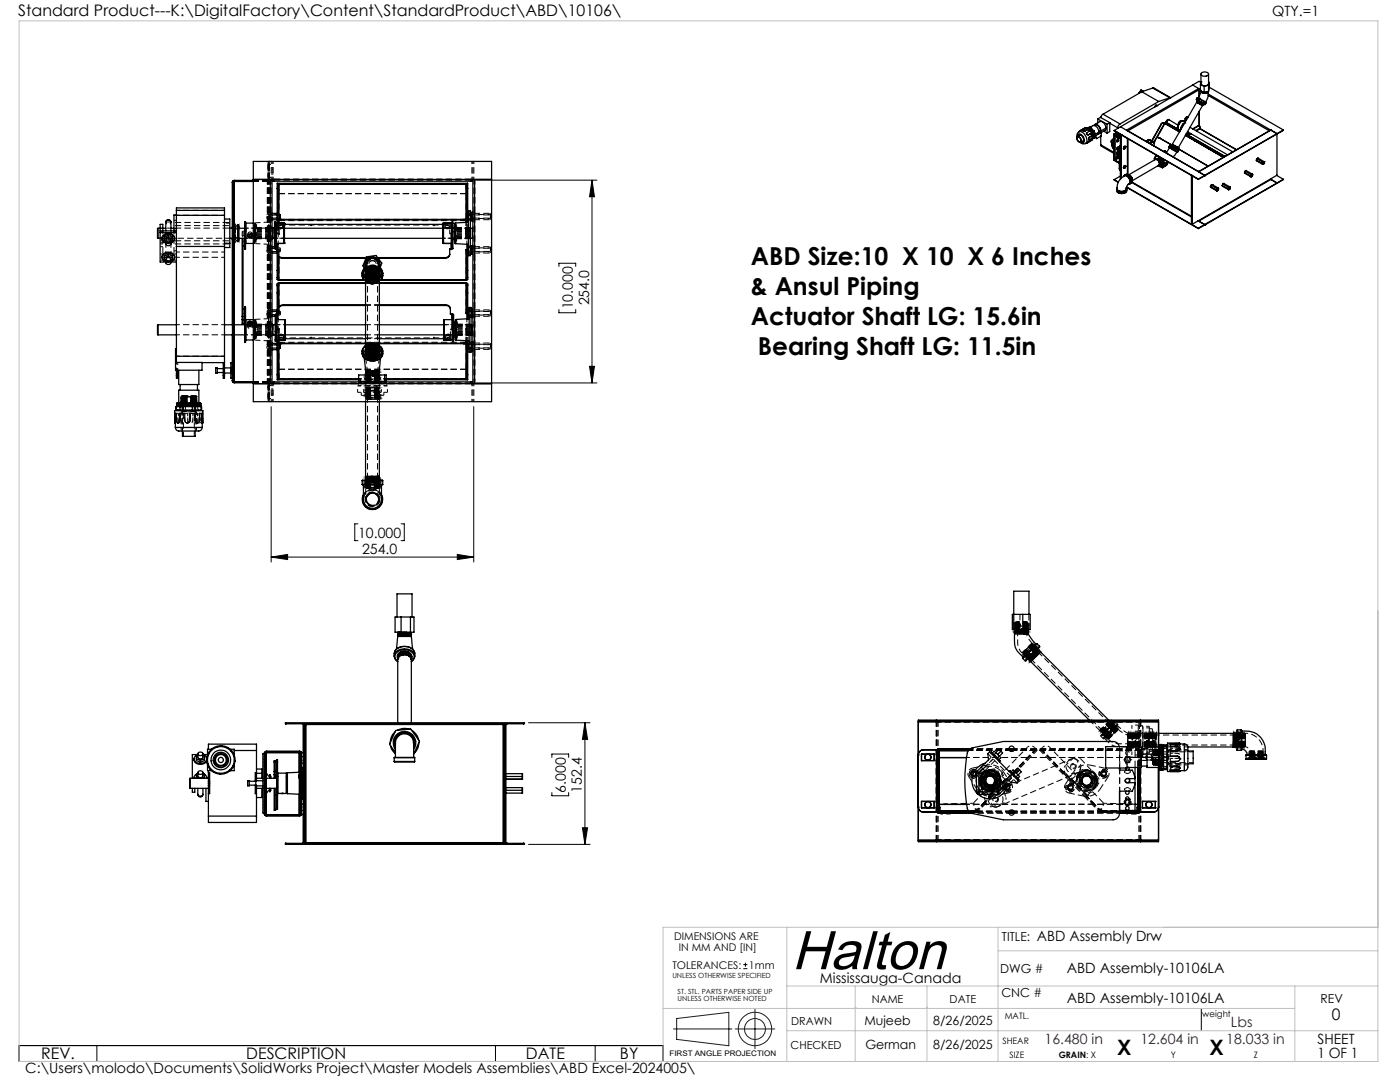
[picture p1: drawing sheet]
<svg xmlns="http://www.w3.org/2000/svg" width="279mm" height="216mm" viewBox="0 0 279 216" stroke-linecap="round" stroke-linejoin="round" font-family="sans-serif">
<defs><g id="words">
<text font-size="11" x="158" y="193.4">Halton</text>
<g font-size="4.9">
<text x="149.9" y="53">ABD Size:10 X 10 X 6 Inches</text>
<text x="149.9" y="58.9">&amp; Ansul Piping</text>
<text x="149.9" y="64.8">Actuator Shaft LG: 15.6in</text>
<text x="151.2" y="70.8">Bearing Shaft LG: 11.5in</text>
</g>
<g font-size="4.2">
<text x="223" y="210.4">X</text>
<text x="241.4" y="210.4">X</text>
</g>
<g font-size="3.2">
<text x="3.6" y="3.3">Standard Product---K:\DigitalFactory\Content\StandardProduct\ABD\10106\</text>
<text x="265.8" y="203.5">0</text>
<text x="8.2" y="211.4">REV.</text>
<text x="49.2" y="211.4">DESCRIPTION</text>
<text x="105" y="211.4">DATE</text>
<text x="123.7" y="211.4">BY</text>
</g>
<g font-size="2.8">
<text x="253.9" y="3.3">QTY.=1</text>
<text x="114.3" y="61.7" transform="rotate(-90 114.3 61.7)">10.000</text>
<text x="117.6" y="61" transform="rotate(-90 117.6 61)">254.0</text>
<text x="71.5" y="107.3">10.000</text>
<text x="72.3" y="110.5">254.0</text>
<text x="112.9" y="158.1" transform="rotate(-90 112.9 158.1)">6.000</text>
<text x="116.1" y="158.1" transform="rotate(-90 116.1 158.1)">152.4</text>
<text x="206.9" y="187.8">ABD Assembly Drw</text>
<text x="163.6" y="196.1">Mississauga-Canada</text>
<text x="212.9" y="194.1">ABD Assembly-10106LA</text>
<text x="212.9" y="200.1">ABD Assembly-10106LA</text>
<text x="263" y="208.3">SHEET</text>
<text x="5" y="214.1">C:\Users\molodo\Documents\SolidWorks Project\Master Models Assemblies\ABD Excel-2024005\</text>
<text x="262.9" y="211.1">1 OF 1</text>
</g>
<g font-size="2.8" fill="#400040">
<text x="208.5" y="208.3">16.480 in</text>
<text x="227.6" y="208.3">12.604 in</text>
<text x="244.7" y="208.3">18.033 in</text>
<text x="245.7" y="204.9">Lbs</text>
</g>
<g font-size="2.5">
<text x="200" y="187.8">TITLE:</text>
<text x="199.6" y="194.1">DWG #</text>
<text x="199.9" y="198.9">CNC #</text>
<text x="263.5" y="200.1">REV</text>
<text x="172.5" y="204.6">Mujeeb</text>
<text x="172.7" y="209.3">German</text>
<text x="186.2" y="204.6">8/26/2025</text>
<text x="186.2" y="209.3">8/26/2025</text>
</g>
<g font-size="2.2">
<text x="174" y="200.1">NAME</text>
<text x="189.5" y="200.1">DATE</text>
<text x="157.8" y="209.3">CHECKED</text>
<text x="157.9" y="204.6">DRAWN</text>
</g>
<g font-size="2.1">
<text x="134.5" y="187.6">DIMENSIONS ARE</text>
<text x="135.5" y="189.7">IN MM AND [IN]</text>
<text x="134.2" y="193.3">TOLERANCES:</text>
<text x="149.5" y="193.3">1mm</text>
</g>
<g font-size="1.8">
<text x="200.5" y="203.3">MATL.</text>
<text x="240" y="202.8">weight</text>
<text x="200.1" y="208.3">SHEAR</text>
<text x="201.5" y="211.1">SIZE</text>
<text x="211.3" y="211.1">GRAIN: X</text>
<text x="233.7" y="211.1">Y</text>
<text x="250.2" y="211.1">Z</text>
</g>
<text font-size="1.5" x="133.6" y="210.7">FIRST ANGLE PROJECTION</text>
<g font-size="1.4">
<text x="134.2" y="195.1">UNLESS OTHERWISE SPECIFIED</text>
<text x="135.2" y="198.3">ST. STL. PARTS PAPER SIDE UP</text>
<text x="135.2" y="199.7">UNLESS OTHERWISE NOTED</text>
</g>
</g></defs>
<g fill="none" stroke="#000" stroke-width=".25">
<path d="M227.6 18.5h.1M227.6 18.5l-.3 .2M227.9 18.3l-7.8 4.5M227.9 18.3l3.3 1.9M228 18.3l-.5 .1h.2M228.2 18.2l-.5-.3-.3 .6M230 17.6h.3l3.3 1.9h-.1M230 17.6l3.5 1.9M230 17.6l-2.1 .7M233.5 19.5l-2.3 .7M238 17l-14.4 8.3M238 17l1.4 .8"/>
<path d="M238.8 19.8v.1M238.8 19.8l1.7 1M238.8 19.9l.3 .2M238.8 19.9l1.7 .9-.4-.1M238.9 19.5l1.8 1M238.9 19.5l-.1 .3M239 19.5h-.1M239 19.5l1.7 1M239.3 19.6h.1M239.3 19.2v-1.3l-14.2 8.2M239.3 17.8l-.1-.1-14.4 8.3M239.3 17.8h.1"/>
<path d="M239.4 17.8v.2M239.4 18l.3 .2M239.4 18v1.1M239.4 17.8l.2 .1M239.6 16.9v1.2l.7 .4M239.6 16.9l.7 .3M239.6 16.4l-.3-.2-1.3 .8M239.7 14.8v1.9a.89 .89 0 0 0 1.5 0v-1.9M239.7 16.3h.1M239.7 16.3l-.1 .6M239.7 18.2l-.6 1.3M239.7 18.2a.82 .82 0 0 0 1.4 .1"/>
<path d="M239.7 18.2a.8 .8 0 0 0 1.4 .1l-.4 .3M239.7 18.2a.73 .73 0 0 0 1 .4M239.8 14.5l.6-.1a.48 .48 0 0 1 .6 .1 .48 .48 0 0 1 .1 .5l-.4 .2a.66 .66 0 0 1-1-.6zM239.9 18.4l.3 .2h.5M240.3 17.2v1.3M241 18.3l-.5 .2-.7-.3 .4 .3 .7-.2M241.1 18.3l-.4 .3M241.1 18.2v1.2l-.5 1M241.1 18.3h.1M241.1 18.2v.1M241.1 18.8l12.3 7.1M241.1 19l12.2 7.1"/>
<path d="M241.2 17v1.2M241.2 16.4h.1M241.2 17l-.9 .2M241.2 18.2l-.9 .3M241.3 16.4l-.1 .6M241.3 16.4l-.1 1.8M241.3 17.4l14.8 8.5M46.4 36.4h.1M46.4 36.4v39.6M46.4 36.4h.2M46.6 36.4h.1M46.6 36.4v39.6"/>
<path d="M46.7 36.2l-.3 .2M46.7 36l-.2 .1-.1 .3M46.7 36.2l-.1 .2M46.7 36.2h.1M46.7 36h.1M46.7 36v40.3M46.7 36.2h3.9M46.7 36h3.9M50.6 35.8h47.5M50.6 32.2h47.5v48h-47.5zM53.9 35.8v40.8M54.5 35.8l.1 .4"/>
<path d="M54.5 35.8v.1M54.5 35.8h.1M54.6 36.2l-.3-.4v40.8l.3-.4M54.6 36.2h39.4M55.3 37.6v-1h.2v1M55.3 37.6h.2M55.3 37.6v6.9M55.5 36.8h.2M55.5 37.6v5.2M55.7 36.8v-.2h37.3v.2M55.7 36.8v6M55.7 36.8h37.3"/>
<path d="M93 36.8v7M93.2 36.8h-.2M93.2 37.6v-1h.1v1M93.2 37.6h.1M93.2 37.6v6.7M93.3 37.6v6.7M94 36.2l.4-.4v40.8l-.4-.4M94.2 35.8l-.2 .4M94.2 35.8v.1M94.2 35.8h.1M94.7 35.8v40.8M215 27.3h.3a.76 .76 0 0 1 .4 1.1 .76 .76 0 0 1-.7-1.1z"/>
<path d="M215.1 27.3l.2 .1 .4 .3a.35 .35 0 0 1-.1 .6 .35 .35 0 0 1-.5-.3l-.1-.2zM215.2 27.2a.4 .4 0 0 1 .4-.3 .4 .4 0 0 1 .4 .3l.1 .2a.47 .47 0 0 1 .2 .6 .47 .47 0 0 1-.5 .3M215.3 26.3a.96 .96 0 0 0-.4 1.1M215.3 26.3a1.57 1.57 0 0 1 1.6 1.9l-.3 .4 .4-.2M215.5 26.2h.1M215.5 28.4a.84 .84 0 0 0 1.1 .2M215.6 26l.8-.4a1.7 1.7 0 0 1 1.8 1.8l-.1 .4-.3 .2M215.6 27l-.6 .3a.49 .49 0 0 1 .4-.6 .49 .49 0 0 1 .6 .3l.3 .4a.67 .67 0 0 1-.3 1.1l-.3-.1 .6-.4M215.8 25.9l-.3 .3M215.8 25.9l.1 .1M215.9 26l-.6 .3M216.1 26l.1 .2 .3-.1"/>
<path d="M216.3 25.6h.4l-.6 .4 .4 .1M216.3 25.6l-.5 .3M216.3 25.6l.1 .1M216.4 25.7l-.5 .3M216.5 26.1h.1M216.6 25.7h-.2M216.9 26.5a.27 .27 0 0 0 0 .3 .27 .27 0 0 0 .3 .1M217 26.5a.26 .26 0 0 0-.1 .3 .26 .26 0 0 0 .3 .1M217 28.4v.1M217 25.9l.4 .3M217 25.8l.5 .3-.5 .4M217 25.5h-.2"/>
<path d="M217 25.9l-.5 .2M217 25.8l-.5 .3M217 25.8v.1M217 25.5h-.1M217 25.5l.7 .3M217.1 25.5l.2-.1 .1 .1zM217.2 26.9h.1M217.3 28.2l-.3 .2M217.3 25.4l.3 .1M217.3 25.4l.4 .1M217.3 28.2v.1M217.3 28.3l-.3 .2"/>
<path d="M217.4 27.4l-.2 .1 .1 .4M217.4 27.4h.1M217.4 27.4a.22 .22 0 0 0-.2 .3 .22 .22 0 0 0 .3 .2l.4-.3-.1 .4M217.6 25.5v.1M217.6 25.4l.5-.3a1.19 1.19 0 0 1 1.2 1.3M217.6 25.6l.6 .6M217.7 26.6l.2 .5M217.7 25.8l.2 .2M217.7 25.5h.1M217.7 26.6l-.5 .3M217.7 26.6h.1M217.7 25.8l-.2 .1"/>
<path d="M217.7 25.5h-.1M217.7 25.5l.6 .7M217.7 25.5l-.1 .1M217.8 27.9l-.5 .3M217.8 27.9v.1M217.8 28l-.8 .5M217.8 28l-.5 .3M217.9 27.1l-.5 .3M217.9 27.1h.1M217.9 27.6l-.1 .3M217.9 26l-.2 .1M217.9 26l.4 .9"/>
<path d="M218.2 26.2h.1M218.2 26.2l.1 .3M218.3 27.5h-.1l.1 .1M218.3 26.9v.3M218.3 26.9l-.2 .1M218.3 26.2h-.1M218.3 26.5v.8M218.3 27.3l.1 .1M218.3 26.1l.2 .4h-.2M218.3 26.1v.1M218.3 25a.63 .63 0 0 1 .7-.2 .63 .63 0 0 1 .5 .6l.2 .7M218.3 27.2l-.1 .1"/>
<path d="M218.3 27.2l-.2 .4M218.3 26.1l-.1 .1M218.4 27.4l-.1 .2M218.4 26.5l.1 .7M218.4 25a.89 .89 0 0 1 1.2 1.1M218.5 27.2v.1M218.5 27.2l-.2 .1M218.5 24.8l1-.5a1.24 1.24 0 0 1 1.2 1.2M218.5 27.3l-.2 .3M218.5 27.3l-.1 .1M218.6 27.1l.3 .6M218.7 27.1l.2 .6"/>
<path d="M219.1 23.7l1.8 1.1M219.1 23.7v.8M219.2 26.8h.1M219.2 26.7v.1M219.3 26.4l-.2 .4-.6 .4M219.3 26.6l-.1 .2M219.3 26.4l-.8 .4M219.6 26.1l-.1 .3-.2 .2M219.6 26.1l-.3 .1M219.7 28.9v.2l2.7 1.6M219.7 27.2v1.7M219.7 28.9l2.7 1.6"/>
<path d="M219.7 26.1l-.1 .4-.3 .1M219.7 23.4l-.6 .3M219.8 26.5v.6l-.9 .6M220.1 22.8l-.2 .2-.2 .5 1.8 1M220.1 22.8l3.4 1.9M220.3 26.2l.6 .4M220.7 25.5l-.2 .5-1 .6M220.7 25.5l-1 .6M220.9 24.8v1.8M221.5 24.6l1.6 .9M221.5 24.6v1.6l-.6 .4M221.5 24.5v.1"/>
<path d="M221.5 24.5l-.6 .3M221.9 28.9l.3 .7M221.9 28.9l.1 .1M222 29l.2 .6M222 28l-.1 .2v.2M222 27.9h-.1a.26 .26 0 0 0-.2 .3 .26 .26 0 0 0 .2 .2l-.1-.1 .2-.3M222 27.9h.1M222.1 27.8l-.2 .6 .1 .2M222.1 27.8h.1M222.2 27.8l-.2 .8M222.2 28.5l.1 .1M222.3 28.5v.2"/>
<path d="M222.3 26.8v5.1M222.3 26.8v.1M222.3 31.8v.2M222.3 31.8l.1 .2M222.3 28.7l.1 .1M222.3 28.7l-.4 .2M222.3 26.9l1.3 .7M222.3 26.8v5.2M222.3 26.8h.1M222.3 32l1.3 .7-1.2-.7M222.3 31.8h.1M222.4 26l16.7 9.8"/>
<path d="M222.4 35.8l.8 .6M222.4 26l16.7 9.7M222.4 35.8l.8 .5M222.4 26.8h.1M222.4 31.8v.1M222.4 26.8v5.1M222.4 28.4l-.4 .2M222.4 28.7l-.4 .3M222.4 26.8l1.2 .8-1.2-.8M222.4 26.8l-.1 .1M222.4 31.9l1.2 .7-1.2-.7M222.4 31.9l-.1 .1"/>
<path d="M222.4 26.8h-.1M222.4 26.7v4.8l.1 .1M222.4 31.9v.1M222.4 26.7h.1M222.4 27.7l-.2 .1M222.4 29.4l-.2 .2M222.4 27.6l-.3 .2M222.4 26.8l1.2 .6M222.5 26.7v4.9M222.8 28.2l.2 .1M222.8 29.6l.2 .1M222.8 27.3h.1"/>
<path d="M222.8 27.3l.2 .1M222.8 30.7l.1 .1M222.8 30.7l.2 .2M222.8 29.7h.1M222.9 26.4h.1M222.9 29.6h.1M222.9 26.4l-.5 .3M222.9 26.4l.1 .1M222.9 29.6l.1 .1M222.9 28.3h.1M222.9 27.3l.1 .2M222.9 30.8l.1 .1"/>
<path d="M223 29.7h.1M223 26.5h.1M223 37.5a.66 .66 0 0 0 .8 .7l.6-.1a.45 .45 0 0 0 .4-.6M223 37.4a.62 .62 0 0 0 0 .7 .62 .62 0 0 0 .7 .2 .98 .98 0 0 0 1.2-.6M223 29.7h-.1M223 26.5l-.5 .2M223 26.5l-.2-.1-.4 .3M223 27.2v.1M223 28h.1M223 30.4h.1M223 31.2h.1M223 27l-.2 .3"/>
<path d="M223 27h.1M223 27.4v.1M223 30.4l-.2 .3M223 30.9h.1M223 26.5l-.6 .3M223 26.5l-.7 .3M223 31h.1M223 27.3v.1M223 28l-.1 .3M223 26.5v.2l.2-.1M223 31.2l-.5 .4M223 30.4a.17 .17 0 0 0-.1 .2 .17 .17 0 0 0 .2 .2 .17 .17 0 0 0 .1-.2v-.1"/>
<path d="M223 27l-.1 .3M223 30.4l-.1 .4M223.1 26.5l-.1 .2M223.1 27.3v-.1l-.1 .2M223.1 28.1l-.2 .2M223.1 29.7v-.1l-.1 .3M223.1 29.5v.1M223.1 26.5h.1M223.1 30.9v.1M223.1 29.5h.1M223.1 28.1h.1M223.1 29.5l.1 .1"/>
<path d="M223.1 25.5v.1M223.1 26.8v.3M223.1 29.4v.1M223.1 30.2h.1M223.1 29.5l.1-.1-.3 .1v.2M223.1 26.8v.1M223.1 26.9v.3M223.1 27.7v.2M223.1 30.1v.3M223.1 30.4l-.2 .4M223.1 30.4v-.1v.4M223.1 30.9v.3"/>
<path d="M223.1 28v.1M223.1 26.9l.1 .1M223.1 28l.1 .1M223.1 30.4l.1 .1M223.1 27.2v.2l-.1 .1v-.2M223.1 27.9l.1 .1M223.1 27.9v-.2l-.1 .1v.2M223.1 29.6v.3l-.1 .1v-.3M223.1 29.4h.2l-.1 .1M223.1 31.2h.1M223.1 31.2v-.3l-.1 .1v.2M223.1 30.4v-.3l-.1 .2v.1"/>
<path d="M223.2 28.1l-.2 .2M223.2 28l.1-.1-.1 .2M223.2 29.6h-.1M223.2 28h-.1M223.2 28.1h.1M223.2 27l-.1 .2M223.2 27l-.1-.2-.1 .1v.4M223.2 29.5v.1M223.2 26.8l-.2 .2M223.2 26.8l.2 .2M223.2 26.8l.1 .2M223.2 27.3l-.2 .1"/>
<path d="M223.2 27.3h.1M223.2 30.3l-.2 .1M223.2 30.3h.1M223.2 30.3l.1 .1M223.2 30.7l-.2 .2M223.2 30.7v.1M223.2 31.2l.4-.2-1.3 .8M223.2 26.9l-.2 .1M223.2 27.3l-.2 .2M223.2 30.3l.2 .2M223.2 30.8l-.2 .1M223.3 27h.1"/>
<path d="M223.3 27l-.1 .3M223.3 30.4l.1 .1M223.3 30.4l-.1 .3M223.4 33.7l.2 .3M223.4 29.5v4.2M223.4 29.5h.1M223.4 33.7h.1M223.4 27l-.2 .3M223.4 30.5l-.2 .3M223.5 33.9l.1 .1M223.5 24.7l-.4 .5v.3M223.6 35.7a.95 .95 0 0 1 .8-.6 .95 .95 0 0 1 .9 .4 1.03 1.03 0 0 1-.3 1.5l-.1 .2a1 1 0 0 1-.8 1 1 1 0 0 1-1.1-.5 2.5 2.5 0 0 1 .6-2z"/>
<path d="M223.6 29.1l-.2 .4M223.6 29l-.2 .5M223.6 30.9l-.4 .3M223.6 26.9h.1M223.6 26.9v8.8M223.6 35.1l-1.2 .7M223.6 31.3l-1.2 .7M223.6 31.2l-1.2 .7M223.6 31.1l-1.2 .7M223.6 25.3h.1M223.6 26.8v.1M223.6 25.3l-1.2 .7"/>
<path d="M223.6 25.3l1.4 .8M223.7 26.9h.1M223.7 26.8l-.1 .1M223.7 26.9v8.8M223.7 26.9v8.7M224.4 33.1l.1 .1-.3 .2M224.4 35a.98 .98 0 0 1 1 0 .98 .98 0 0 1 .5 .9v.4M224.4 35l-.2 .2M224.4 35a1.2 1.2 0 0 1 1 1.8h-.2h.1a1.02 1.02 0 0 0-.4-1.7M224.4 35h.1M224.4 33.4h.1M224.4 33.1h.1"/>
<path d="M224.5 29.6h-.1M224.5 29.4l-.3 .1M224.5 29.6h.1M224.5 29.6l-.2 .1M224.5 33.4v.1M224.5 33.4l-.2 .1M224.5 33.1l-.3 .4M224.5 33.1h.1M224.5 29.3l-.2 .1M224.5 33.1l-.2 .2M224.5 33l.1 .2M224.6 29.3h.1"/>
<path d="M224.6 33.2h.1M224.6 29.3l-.1-.1-.3 .5M224.6 33.1v.1M224.6 29.3l-.1 .3M224.6 33.2l-.1 .2M224.6 34.9a.78 .78 0 0 1 1 .4M224.6 33.2l-.1-.2-.3 .4 .1 .2 .2-.1M224.6 33.2l-.1 .3M224.6 29.3l-.1-.1-.2 .1-.1 .3 .1 .1 .2-.1M224.8 37.4l.1 .2a.95 .95 0 0 1-1.5 1l-.1-.1a.6 .6 0 0 1-.5-.8M224.8 37.4l14.3 8.2M224.8 37.3l14.3 8.2"/>
<path d="M224.9 38.1a1.25 1.25 0 0 1-1.9 .2M224.9 35.1l-.4-.1-.2 .2M225 26.1h.1M225 26.1l14 8.1M225 27.6v7.2M225.1 27.7v7.1M225.2 34.9l.4 .2 .2 .3 .1 .6M225.3 35a.89 .89 0 0 1 .6 1 .95 .95 0 0 0-.6-1zM225.4 35.1l.4 .3 .1 .6M225.6 35.2l.2 .5M225.6 35.3l.1 .1M225.6 35.3l.3 .7v.3"/>
<path d="M225.8 36.4l12 6.9M225.9 36.3l-.5 .5M225.9 36.3l11.9 6.8M228.8 28.2h.1M228.9 28.3l.6-.3 .7 .4M228.9 28.2h.1M229.4 27.9l-.5 .3M229.4 27.9h-.4l-.2 .3M229.4 27.9l.7 .4M229.9 28.9h.1M229.9 28.1l.4 .2M230.1 28.3h.1"/>
<path d="M230.1 28.3l-.1 .1M230.2 28.4h-.3l-.4 .2a.47 .47 0 0 1 .7-.1 .47 .47 0 0 1 .1 .6M230.2 28.4l.1 .2M230.2 28.3h.1M230.2 28.3l-.1 .1M230.3 28.3h.1M230.4 31.9a.56 .56 0 0 1 .3-.7 .56 .56 0 0 1 .8 .3l.3 .5a.77 .77 0 0 1-.3 1.3l-.4-.2M230.6 31.8h.1M230.6 31.8l-5.4 3.1M230.6 31.8a.79 .79 0 0 1 .7 1.1M230.6 31.8a.79 .79 0 0 1 .8 1.1M230.6 31.8a.75 .75 0 0 1 .8 .3 .75 .75 0 0 1 0 .8"/>
<path d="M230.7 31.8a.76 .76 0 0 1 .7 1.1M230.7 21l.2 .1M230.7 31.8l.3 .1 .4 .4-.1 .7-5.4 3.1M230.7 31.8h-.1M230.7 31.8a.86 .86 0 0 1 .7 1.1M230.7 31.8a.79 .79 0 0 1 .6 1.1M230.7 30.9l-.3 .9M230.8 31.7h.1M230.8 31.7a.79 .79 0 0 1 .7 1.2M230.8 31.8l.4 .2 .2 .7M230.8 31.7a.72 .72 0 0 1 .7 .3 .72 .72 0 0 1 0 .8M230.8 31.7a.77 .77 0 0 1 .7 1.1"/>
<path d="M230.8 31.7a.76 .76 0 0 1 .8 .9M230.9 31.8h.1M230.9 21.1h.1M230.9 21.1v-.1a.23 .23 0 0 0-.3 0 .23 .23 0 0 0-.1 .3M230.9 31.8l.2 .1M230.9 31.8l.4 .1M231 31.1l-.4 .2M231.2 20.2l-7.7 4.5M231.3 27.5h-.4l-.6 .9-.1-.1M231.3 27.5h.1M231.3 32.9v.1M231.3 27.5l2.6 1.5"/>
<path d="M231.4 32.9h.1M231.4 32.8h.1M231.5 32.9h.1M231.5 32.8h.1M231.6 32.8h-.1M231.6 33.3l.4 .2M231.7 24.8h.1M231.7 24.8l-1.8 3.3M231.8 24.8l-1.9 3.3M231.8 31.6l.1 .1a.94 .94 0 0 1-.2 1.5M232.1 31.7l.3 .9M232.3 24.5l-.3 .1-.2 .2"/>
<path d="M232.3 24.6h.2M232.4 24.6a.42 .42 0 0 0-.7 .2M232.4 24.6h.1M232.4 24.6l-2.1 3.7M232.4 32.6l-.4 .9M232.5 24.6l2.9 1.7M232.5 24.6l-1.6 2.9M232.5 30.1l-.2 .2M232.5 30.1l.5 .6M232.5 30.1l-.3 .1M232.7 24.3v.3M232.7 24.3v.1"/>
<path d="M232.7 24.6l2.1 1.3M232.7 24.6l2.8 1.6M232.7 24.4l.1 .1M232.7 24.4l1.7 1M232.8 24.5l-.1 .1M232.8 24.5l2.7 1.6M232.8 24.2l-.1 .1M232.8 24.2h.1M232.8 32.1l.1 .2M232.9 32.2v.1M232.9 24.2l-.2 .2M232.9 32.4l-.1 .5-.3 .2"/>
<path d="M232.9 32.3l-.5 .3M232.9 32.3l-.4 .9-.5 .3M233.1 32.3a.75 .75 0 0 1-.5 .8M233.3 29.3v.1M233.3 29.3l1.7 1M233.3 23.9h-.3l-.2 .3M233.3 23.8l.1 .1M233.4 29.5l-.6 .9M233.4 23.9h-.3l-.2 .3M233.4 29.5l1.5 .8M233.4 23.9l1.8 1.1-.4 .6M233.4 29l.5 .2"/>
<path d="M233.4 29l1.8 1.1M233.4 29l-.1 .3M233.8 29.1h.1M233.8 29h.1M233.8 29.1l1.2 .6M233.9 29.1l1 .7M233.9 29.1h.1M233.9 29.1l1 .6M233.9 29h.1M233.9 29.2l1.3 .8M233.9 29l1.2 .6M233.9 29.2v.2l1 .5-1.1-.7 1.1 .6"/>
<path d="M233.9 28.9h.1M233.9 29l1.1 .6M233.9 28.9l1.2 .6M234 29l1.1 .5M234 28.9l1.1 .6M234 28.8l1.2 .7M234 28.8v.1M234 28.9v.1M234.4 25.4l.2 .1M234.4 25.4h.1M234.6 25.5l.9 .5-.2-.1M234.6 25.5h.1"/>
<path d="M234.8 25.9h.1M234.8 25.9l.6 .3M234.9 30.3l-.8 1M234.9 30.3h.1M234.9 29.8h.1M234.9 25.6l.3 .2M234.9 29.7v.1M234.9 29.7h.1M235 29.6v.1M235 29.6h.1M235 29.6l6.1 3.6M235 29.7h.1"/>
<path d="M235.1 29.5v.1M235.1 29.6h.1M235.1 29.5h.1M235.1 25.2v.3l.2 .4M235.1 25.2v.2M235.2 25.1l-.1 .3 .2 .5M235.2 29.5h-.1M235.2 30v.1M235.2 30.1l-.2 .2M235.3 24.4l.4-.3h.2h-.2l-.3 .3M235.3 24.4l-.3 .5M235.3 24.4h.1"/>
<path d="M235.4 24.4l-.3 .5M236.3 24.1a1.01 1.01 0 0 0-1.1 .9l.6-.8M236.3 24.1a1.07 1.07 0 0 0-1.1 .9M236.3 24.1l.3 .2M236.4 24.6l-.4 .4-.3 .7M236.4 24.6l-.4 .4-.3 .8M236.4 24.5l-.5 .6-.2 .7M236.4 24.5h.1M236.5 24.5l-.7 .7-.1 .6M236.5 23.7l.3 .2M236.5 23.7l.1 .2M236.6 23.9h.1"/>
<path d="M236.6 27l7.6 4.4zM236.6 23.5l.3 .1M236.6 23.9l.1 .1M236.6 23.5l-.1 .2M236.6 26.8l7.7 4.5M236.7 26.7l7.8 4.5M236.7 26.8l7.7 4.4M236.8 23.3l.3 .2M236.9 23.3h.1M236.9 23.3l-.3 .2M237 26.3l8 4.6M237.1 26.4l-.1 .5"/>
<path d="M237.2 26.4l-.2 .5M237.5 25.4l8.5 4.9M237.6 26.6l-.5 .3M237.7 26.7l-.5 .3M237.8 35h.1M237.8 35v9.8M237.9 35.1h.1M237.9 35.1v9.7M238.4 28h.1M238.4 28.1h.1M238.8 28.3h.1M238.8 20.4l.2 .1"/>
<path d="M238.8 20.4l-4.8 8.4M238.9 20.3h.1M238.9 20.3l1.2 .6M238.9 20.4l1.2 .5M238.9 20.3l-.1 .1M238.9 20.2h.1M238.9 20.2l.1 .1M238.9 20.3l.6 .3M238.9 20.2l1.2 .6M239 20.1v.1M239 20.3l.1 .1M239 20.5l1 .5"/>
<path d="M239 20.5l.3 .2M239 20.3h-.1M239 20.1h.1M239 20.1l1.2 .6M239 20.2h-.1M239 20l1.3 .7h-.2M239 20.2l1.1 .5M239 34.2h.1M239 34.2l1.4 .8M239.1 20.1l1 .5M239.1 20.1h.1M239.1 25.1l-1.1 .6"/>
<path d="M239.1 25.1v.1M239.1 20.4l.4 .2M239.1 20.4l.9 .4M239.1 20.1l.8 .4M239.1 25.2h.4l-.1 .4M239.1 25.2l-1 .6M239.1 35.7v.1M239.3 22.3v2.8M239.3 25.1h-.2M239.3 20.7l.7 .3M239.3 20.7l.7 .4M239.3 25.1h.1"/>
<path d="M239.4 22.2v2.9M239.4 25.6l.1 .1M239.4 25.6l-.8 .4M239.5 20.6l.5 .2M239.5 25.7l7.3 4.2M239.5 25.7l-.7 .4M239.5 25.7h.1M240 21v.1M240 21h.1M240 21.1l-4.8 8.4M240 20.8l.1 .1M240 20.8h.1"/>
<path d="M240 20.9v.1M240.1 20.9h.1M240.1 20.7v.1M240.1 20.7h.1M240.1 20.6l.1 .1M240.1 20.8h.1M240.2 20.7h.1M240.3 20.2h.1M240.4 35.1h.1M240.4 35v.1M240.4 35l-1.3 .7M240.4 35.1l-1.3 .7"/>
<path d="M240.5 20.8h.1M240.7 20.5l-.2 .3M241.6 37.3l1.1 .6M241.7 37.4l1.2 .7M241.7 36.9l1.2 .7M241.9 36.8h.1M241.9 36.8l1.2 .7M241.9 36.8l-.4 .5 .2 .1M242.7 37.9l.1 .1M242.8 38h.1M242.8 37.8v.2M242.8 37.8l-.1 .1"/>
<path d="M242.8 38l.1 .1M242.9 38h.1M242.9 37.6l-.1 .2M242.9 37.6l.1-.1a.22 .22 0 0 1 .1 .4 .22 .22 0 0 1-.3 0zM242.9 38v.1M243 37.6l-.2 .2M243 37.6h-.1M243.1 37.5l-.1 .1M243.1 37.9l-.1 .1M243.2 37.6v.1M243.9 37l1.2 .7M243.9 37l1.3 .9"/>
<path d="M244 36.7l1.2 .7M244 36.7l-.1 .3M244.2 36.6l1.2 .7M244.3 36.6l-.3 .1M245.1 37.7l.1 .2M245.2 37.8h.1M245.2 37.4l-.1 .3M245.3 37.4l.1-.1a.22 .22 0 0 1 .1 .3 .22 .22 0 0 1-.4 .1zM245.3 37.8l-.1 .1M245.4 37.3l-.3 .2 .1 .3M245.4 37.3l-.2 .1M245.5 37.7l-.1 .1"/>
<path d="M245.5 37.4v.1M248.4 34.5l1.2 .6M248.5 34.1l1.2 .8M248.5 34.1l-.1 .3 .1 .2 1.2 .7M248.7 34l1.2 .7M248.7 34h.1M248.7 34l-.2 .1M249.6 35.1v.1M249.6 35v.2M249.6 35v.1M249.6 35.2l.1 .1M249.6 35.2h.1"/>
<path d="M249.7 34.9l-.1 .1M249.7 34.9l.1-.2a.21 .21 0 0 1 .1 .4 .21 .21 0 0 1-.3 0zM249.7 35.2v.1M249.9 34.7l-.2 .2M249.9 34.7v.1M249.9 34.8l-.3 .2M249.9 35.1l-.1 .1M249.9 34.8l.1 .2M250.7 32l1.2 .6M250.7 32l.1 .1M250.8 31.7l1.2 .6M250.8 31.7l-.1 .3"/>
<path d="M250.9 32.1l1.1 .7M251 31.5l1.2 .7M251.1 31.5l-.3 .2M251.1 31.5v.1M251.9 32.6l.1 .1M252 32.7v.1M252 32.8h.1M252 32.4a.18 .18 0 0 1 .3-.1 .18 .18 0 0 1 0 .3l-.3 .2zM252 32.3l-.1 .3M252.1 32.8h-.1M252.1 32.3l-.1 .2v.2M252.1 32.3h.2"/>
<path d="M252.1 32.3h-.1M252.2 32.2l-.1 .1M252.2 32.2l.1 .1M252.3 32.3h.1M252.3 32.6l-.1 .1M252.3 32.3v.2M253.3 26.1h.1M253.3 26v.1M253.4 26h-.1M253.4 25.9l-.1 .2M253.4 26h.1M253.4 25.9l1.4 .8"/>
<path d="M253.4 25.9v.1M253.5 26l-.2 .1M253.5 26h.1M253.6 35.7h.1M253.6 35.7v.1M253.6 35.7l-14.4 8.3M253.6 26l-14.4 8.3M253.6 26l-14.4 8.3-14.1-8.2M253.6 26l1.2 .7M253.6 35.8l1.2 .7M253.6 35.8l-14.4 8.3M254.8 35l1.3 .8"/>
<path d="M254.8 26.7l-14.4 8.3M254.8 26.7v8.3l-1.2 .7M254.8 36.5v.1M254.8 36.5l-14.4 8.3M254.8 36.6l-14.4 8.3M256.1 25.9l-15.7 9.2M256.1 25.9l-1.3 .8M256.1 35.8l-1.3 .8M256.1 35.8l-1.3 .7M31.5 45.5v2.1M31.5 45.5l-.1 .1v1.9l.1 .1M31.5 45.5h.5"/>
<path d="M31.5 47.6h.5M32 46.1h3.2M32 46.4h3.2M32.3 47.7a1.34 1.34 0 0 1 1.3-1 1.34 1.34 0 0 1 1.3 1M32.3 47.7a1.31 1.31 0 0 1 1.2-1.1 1.31 1.31 0 0 1 1.4 .9v.2M32.3 47.7l.2 .3 .3 .3M32.3 51.4a1.31 1.31 0 0 1 1.2-1.1 1.31 1.31 0 0 1 1.4 .9v.2M32.3 51.4l.5 .7M32.3 51.4a1.34 1.34 0 0 1 1.3-.9 1.34 1.34 0 0 1 1.3 .9M32.5 46.1v-1.3h-.5v7.5h1.1M32.5 45.5h.6M32.8 48.4l.3 .1-.3-.1"/>
<path d="M32.8 52.1l.3 .1-.3-.1M33.1 48.7a.54 .54 0 0 1 .5-.4 .54 .54 0 0 1 .5 .4M33.1 48.7v-.7a.54 .54 0 0 1 .5-.3 .54 .54 0 0 1 .5 .3v.7M33.1 48.7a.54 .54 0 0 0 .5 .3 .54 .54 0 0 0 .5-.3M33.1 44.3a.54 .54 0 0 1 .5-.4 .54 .54 0 0 1 .5 .4M33.1 52.4a.54 .54 0 0 1 .5-.3 .54 .54 0 0 1 .5 .3M33.1 52.4v-.6a.54 .54 0 0 1 .5-.4 .54 .54 0 0 1 .5 .4v.6M33.1 52.4a.54 .54 0 0 0 .5 .4 .54 .54 0 0 0 .5-.4M33.1 44.3a.51 .51 0 0 1 .5-.5 .51 .51 0 0 1 .5 .5M33.1 44.3v1.8M33.6 47l-.8 .3v1.1M33.6 50.7l-.8 .4v1"/>
<path d="M33.6 47.4l-.8 .3M33.6 47.4l.8 .3M33.6 47l.8 .3v1.1M33.6 50.7l.8 .4v1M33.6 47v.4M33.6 50.7v.4M33.6 51.1l-.8 .3M33.6 51.1l.8 .3M34.1 48.5l.3-.1zM34.1 45.5h.6M34.1 44.3v1.8M34.1 52.3h1.1"/>
<path d="M34.4 52.1l-.3 .1M34.7 45.6h.5M34.7 45.6v.5M34.9 47.7l-.2 .3-.3 .3M34.9 51.4l-.2 .4-.3 .3M35.2 42v1M35.2 42v-.5h9.6v.5M35.2 42.9h-.5v2.7M35.2 43v28.1M35.2 43h9.6M35.2 49.2h9.6M35.2 42h9.6"/>
<path d="M44.8 42v1M44.8 43.7h1.1v4.8M44.8 43v28.1M44.8 48.5h1.1M45.9 48.5v.9h-1.1M45.9 45.5h.7M45.9 47.6h.7M46.4 45.5v-.2v2.5M46.4 47.6v.2M46.4 47.8h.2M46.4 45.3h.2M46.7 44.5l.7 .8"/>
<path d="M46.7 44.5a1.51 1.51 0 0 0-.1 1.3v2.7l.1 .1M46.7 44.5v4.1M47.4 47.8l-.7 .8M47.5 44.9v3.3M47.5 44.9l.2 .3v2.7l-.2 .3M47.7 45.5h1.1M47.7 47.6h1.1M48.3 47.6v17h.5M48.5 49.1h.3M48.5 47.6v16.2M48.8 47v1.3M48.8 44.9v-.7h.2v.7"/>
<path d="M48.8 49.7h.1M48.8 49.7h.2M48.8 44.9v2.1M48.8 48.3v1.4M48.8 47h.2M48.8 48.3h.2M48.8 44.9h.2M49 48.5v.1M49 47v1.3M49 49.7h.1M49 44.9v2.1M49 48.3v1.4"/>
<path d="M49 44.5v.1M49 44.5v4.1M49 44.5h1.6M49 48.6h1.6M54.3 42.9h1M54.3 45.4l.2 .1M54.3 43.5h1M54.3 43.9h1M54.3 42.6h1M54.3 50.2h1M54.3 50.5h1M54.3 49.2h.5"/>
<path d="M54.5 45.5v2.1M54.5 47.6l-.2 .1M54.5 45.5h.3M54.8 46.2v1.5M54.8 44.6v-.3h.2v.3M54.8 47.7v1.8l.3 .3M54.8 47.6h-.3M54.8 46.2h.2M54.8 47.7h.2M54.8 44.6v1.6M54.8 44.6h.2M55 48.5v.1"/>
<path d="M55 44.6v1.6M55 46.2v1.5M55 49.5l.3 .1M55 49.5l-.7 .1M55 46.2h.1M55 47.7v1.8M55 44.5v.1M55 44.5v4.1M55 44.5h.5M55 48.6h1.7M55.1 44.5v4.1M55.1 48.6v1.2"/>
<path d="M55.1 49.8h.2M55.3 50.3h.1M55.3 53.9v1.5M55.3 55.7l.4 .3M55.3 57v1.5M55.3 43.6h.5M55.3 42.8h.5M55.3 53.9v-5.1h.2v5.1M55.3 58.5v5.1h.2v-5.1M55.3 55.4v.3M55.3 56.7v.3M55.3 53.9h.2"/>
<path d="M55.3 55.4h.2M55.3 55.7h.2M55.3 57h.2M55.3 58.5h.2M55.3 56.7h.2M55.4 44.5h1M55.5 44.5h1.2M55.5 50.9l.2 .3 .8 .2M55.5 53.9v1.5M55.5 55.7l.1 .1h17M55.5 43.8h.2M55.5 43.7l.2 .1"/>
<path d="M55.5 43.9h.2M55.5 57v1.5M55.5 43.6v.9M55.5 55.4v.3M55.5 56.7v.3M55.7 56.4v4.9l.4-.4 .5-.1M55.7 43.8v.1M55.7 56.4l-.4 .3M55.7 43.6v.2M55.7 43.9v.6M55.7 43.9h37.3M55.7 56h17.1"/>
<path d="M55.7 43.8h37.3M55.7 56.4h17.3M55.8 42.8v.8M55.8 42.8l.2 .1-.2 .7M56 43.8v.1M56 43.8h.1M56.1 43.8v.1M56.5 51.5l-.8-.2v4.7M56.5 51.4h16.6M56.5 51.4v.1M56.5 51.5h16.5M56.7 44.5v4.1"/>
<path d="M56.8 48.5h.1M56.8 44.6h.1M56.8 44.6v3.9M56.8 44.8h31.6M56.8 45.5h31.6M56.8 47.6h31.6M72.3 54.9a2.09 2.09 0 0 0 3.1 1.3l.7-.5 .3-.8M72.3 54.5a1.81 1.81 0 0 0 2.4 1.9 1.64 1.64 0 0 0 1.7-1.9M72.7 53.7a1.15 1.15 0 0 0 .7 1.9 1.99 1.99 0 0 0 2.8-1.2l-.2-.7M72.7 53.6a1.29 1.29 0 0 0-.3 1.3 1.29 1.29 0 0 0 1.1 .9 2.17 2.17 0 0 0 2.9-1.3l-.1-.4-.3-.5M73 56.6h-17.4l-.1 .1M73 56.1v13.3a1.45 1.45 0 0 0 1.3 .9 1.45 1.45 0 0 0 1.4-.9v-13.3"/>
<path d="M73.1 51.3l1.9-.3 1.2 1.5-.7 1.8-1.9 .2-1.2-1.4zM73.3 56.2l.7 .4M74.3 56.4h.1M74.9 56.5l-.9 .1M75.3 56.3l-.5 .2-.8 .1M75.3 56.3l-.5 .3h-.8M75.4 51.4h13.3M75.4 56.2l-.5 .3M75.5 51.5h13.2M75.7 56.6h17.3l.2 .1M75.7 56.4h17.3M75.8 56h17.2"/>
<path d="M75.9 53.3a1.74 1.74 0 0 1-1.1 2.3 1.74 1.74 0 0 1-2.2-1.3l.1-.9M88.4 44.6h.1M88.4 48.5h.1M88.4 44.6v3.9M88.5 44.5v4.1M88.5 44.5h1.6M88.5 48.6h1.6M88.7 51.4v.1M88.8 44.5h1M89.7 50.7a.88 .88 0 0 1-1 .7M89.7 49.8h.3M90 48.6v1.2"/>
<path d="M90.1 44.5v4.1M90.1 44.5l.1 .1M90.2 48.5l-.1 .1M90.2 44.6v1.6M90.2 46.2v1.5M90.2 49.5l-.5 .1v1.2a.88 .88 0 0 1-1 .7M90.2 44.6v-.3h.2v.3M90.2 49.5h.2M90.2 46.2h.2M90.2 47.7h.2M90.2 47.7v1.8M90.2 44.6h.2"/>
<path d="M90.4 46.2v1.5M90.4 49.5l-.4 .3M90.4 45.5h.3M90.4 47.6h.3M90.4 44.6v1.6M90.4 47.7v1.8M90.7 45v3.1M90.9 44.5l-.2 .1v3.9l.2 .1M90.9 44.5v4.1M90.9 48.6l2.3 .2M92.5 43.8v.1M92.5 43.8h.2"/>
<path d="M92.7 43.8v.1M92.9 49.8h.3l-.1 .1zM93 43.8h.2M93 43.8v.1M93 56.4l.3 .3M93 43.9v.5M93 49.9v6.1M93 56.4v6M93.2 53.9v1.5M93.2 55.7l-.1 .1h-17.1M93.2 43.7l-.2 .1M93.2 43.9h-.2"/>
<path d="M93.2 57v1.5M93.2 48.8h.3M93.2 53.9h.1M93.2 55.4h.1M93.2 55.7h.1M93.2 48.8v5.1M93.2 55.4v.3M93.2 56.7v.3M93.2 58.5v5.1M93.2 43.1h.1M93.2 43.2h.1M93.2 57h.1"/>
<path d="M93.2 58.5h.1M93.2 56.7h.1M93.3 53.9v1.5M93.3 55.7l-.3 .3M93.3 57v1.5M93.3 48.8v5.1M93.3 55.4v.3M93.3 56.7v.3M93.3 58.5v5.1M93.5 43v.5M93.5 49.6v.5M93.5 45.9v3.3"/>
<path d="M93.5 43v-.9h.4v.9M93.5 50.8v.2h.4v-.2M93.5 44.3l-2.6 .2M93.5 49.2h.4M93.5 45.9h.4M93.5 43h.4M93.5 43v2.9M93.5 49.2v1.6M93.5 50.8h.4M93.9 42.4v1.6M93.9 49.1v1.6M93.9 45.9v3.3"/>
<path d="M93.9 45.5h.4M93.9 47.6h.4M93.9 43v2.9M93.9 49.2v1.6M93.9 42.8h.3M93.9 43.6h.3M93.9 49.5h.3M93.9 50.3h.3M94.3 45.5v2.1M94.3 45.5l.1 .1M94.4 49h-.2v1.8h.2M94.4 42.3h-.2v1.8h.2"/>
<path d="M94.4 47.5l-.1 .1M237.8 44.7l.1 .1M239.1 44.1h.1M239.1 44.1l1.3 .7M239.1 45.5v.1M239.2 44h.1M239.2 44v.1M239.2 44l-1.3 .8M239.2 44.1l1.2 .7M240.4 44.9h.1M240.4 44.8v.1M240.4 44.8l-1.3 .7"/>
<path d="M240.4 44.9l-1.3 .7M31.5 64.8v2M31.5 64.8l-.1 .1v1.8l.1 .1M31.5 64.8h3.7M31.5 66.8h3.7M35.2 69.6h-.2v4.3h5.3v-1.6h-5.1v-1.2M35.2 74.9v.6h.3v-.6M35.2 73.9v1M35.2 71.1h9.6M35.2 74.9h.3M35.5 73.9v1M35.7 73.9v2.8h4v-2.8"/>
<path d="M35.9 76.7v1.2M39.4 76.7v1.2M40.3 72.4h4.5M43 73.4h.4v1h-.4zM43.4 73.6h1.2M43.4 74.3h1.2M44.6 74.9v.6h.2v-.6M44.6 72.4v2.5M44.6 74.9h.2M44.8 71.1v1.3M44.8 73.4h1.3M44.8 74.4h1.3"/>
<path d="M44.8 64.8h4M44.8 66.8h4M44.8 72.4v2.5M46.1 73.6v.2M46.1 73.6h.3v.2M46.1 74.1v.1M46.1 73.8v.3M46.1 74.2v1.3h.3M46.1 74.2l.5 .1M46.1 73.8h.3M46.1 74.1h.3M46.4 74.1v.1"/>
<path d="M46.4 73.8v.3M46.4 76l.3 .2M46.4 76l.1 .2 .2 .1M46.4 76l.1 .3h.2M46.4 76h.1M46.4 72.4h-.3v1.2M46.4 76h.2M46.4 73.6h.2M46.4 74.6h.2M46.4 73.3h.2M46.6 76l.1 .2M46.6 76h.1"/>
<path d="M46.7 76.2h.1M46.7 76.3h.1M46.7 76.2h3.9M46.7 76.3h3.9M48.3 63.8h.2M48.3 63.1h.2M48.5 63.8h.1M48.5 63.8v.8M48.5 61.7h.3M48.8 63.1v1.5M48.8 61.6v-.4h.2v.4M48.8 68.1v.2h.2v-.2"/>
<path d="M48.8 61.6v1.5M48.8 63.1h.2M48.8 64.6h.2M48.8 61.6h.2M48.8 64.6v3.5M48.8 68.1h.2M49 67.8h.1M49 63.1v1.5M49 61.6v1.5M49 64.6v3.5M49 63.8h.1M49 63.8v4"/>
<path d="M49 67.8h1.6M49 63.8h1.6M49.4 64.3a.54 .54 0 0 1 .6-.2 .54 .54 0 0 1 .4 .5 .52 .52 0 0 1-.6 .2 .52 .52 0 0 1-.4-.5zM49.5 64.3a.36 .36 0 0 1 .5-.1 .36 .36 0 0 1 .2 .4h-.6zM49.6 64.3l.3-.1 .2 .1v.3l-.2 .1-.3-.1zM49.9 64.2v.4M49.9 64.6h-.1M49.9 64.6h.1M50.4 64.5a.52 .52 0 0 0-.5-.4 .52 .52 0 0 0-.5 .4M50.6 76.6h47.5M54.3 64.7l.2 .1M54.3 68.8h1"/>
<path d="M54.3 68.5h1M54.3 69.5h1M54.3 69.8h1M54.3 62.8h.8M54.3 62.2h1M54.3 63.1h.6M54.3 61.8h1M54.5 64.8v2.1M54.5 64.8h.4M54.5 66.9h-.2M54.5 76.5v.1M54.5 76.6h.1"/>
<path d="M54.6 76.2l-.1 .4M54.6 76.2h39.4M54.9 64.7v1.4M54.9 67.8v.3h.2v-.3M54.9 66.1v1.7M54.9 66.8l-.4 .1M54.9 64.7h.2M54.9 66.1h.2M54.9 67.8h.2M55.1 67.8h.1M55.1 66.1v1.7M55.1 64.7v1.4"/>
<path d="M55.1 62.8v1.9M55.2 63.8h-.1M55.2 67.8h1.7M55.2 63.8v4M55.2 63.8h1.7M55.3 62.6l-.4 .2v1.9M55.3 62.6v1.2M55.3 62.6h.1M55.3 62.1h.1M55.3 62.7l-.2 .1M55.3 74.8v1h.2v-1M55.3 69.5h.5"/>
<path d="M55.3 68.8h.5M55.3 67.8v7M55.3 74.8h.2M55.5 68.6h.2M55.5 75.6h.2M55.5 67.8v1M55.5 69.5v5.3M55.6 62.4l-.1 .1h.1M55.6 61.5v1.2h-.1M55.6 67.8h.8M55.7 68.6l-.2 .1M55.7 68.5h-.2"/>
<path d="M55.7 68.5v.1M55.7 75.6v.2h15.9M55.7 67.8v.7M55.7 68.6v.2M55.7 69.5v6.1M55.7 68.5h17.3M55.7 68.6h17.3M55.7 75.6h15.9M55.8 68.8v.7M55.8 68.8h.2l-.2 .7M56 68.5v.1M56 68.5h.1"/>
<path d="M56.1 68.5v.1M56.6 61a.89 .89 0 0 0-1 .7M56.6 61h16.4M56.6 60.8v.2M56.6 60.8h16.4M56.9 63.8v4M56.9 64.8h16.1M56.9 66.8h16.1M56.9 67.6h16.1M71.6 76.1h.1M71.6 76.1h5.2M71.6 76.2v-1.4h5.5v1.4"/>
<path d="M72.3 70.6a2.24 2.24 0 0 0 3.4 1l.4-.3 .3-.7M72.3 70.1a2.06 2.06 0 0 0 3 1.2l.8-.5 .3-.7M72.7 71.4l.3 2.6M73 68.9a1.69 1.69 0 0 0-.6 2 1.69 1.69 0 0 0 1.8 1.1 1.92 1.92 0 0 0 2.2-1.4M73 74l.1 .1-.1 .1 .1 .1M73 69.5h.1M73 74h.1M73 69a1.21 1.21 0 0 0-.5 1.4 1.21 1.21 0 0 0 1.2 .8 1.96 1.96 0 0 0 2.5-1.2l-.1-.5-.4-.5M73 74.7l.1 .1M73 74.4l.1 .1M73 69.8h.1M73 69.4a1.22 1.22 0 0 0 1.7 1 1.02 1.02 0 0 0 1-.9"/>
<path d="M73 69.7a1.42 1.42 0 0 0 1.4 .9 1.42 1.42 0 0 0 1.3-1 1.43 1.43 0 0 1-1.3 1 1.43 1.43 0 0 1-1.4-.9zM73 74.4h.1M73 74.6v.1M73.1 74h-.1M73.1 74.5l-.1 .1M73.1 74.3l-.1 .1M73.1 74.8h.1M73.1 74.5h.1M73.1 69.8a1.55 1.55 0 0 0 2.4 0M73.1 74.3h.1M74 74.8v1.3M75.5 74l-2.4 .1"/>
<path d="M75.5 74.2l.2 .1M75.5 74.4l.2 .1M75.5 74.7l.2 .1M75.5 74.2h.1M75.5 74.4h.1M75.5 74.4l-2.4 .1M75.5 74.2l-2.4 .1M75.5 74.7l-2.4 .1M75.5 74.4l-2.4 .2M75.6 74l.1 .1M75.6 74.8h-.6M75.6 70v.4l-.2 .2"/>
<path d="M75.6 70.1l-.1 .5M75.6 70a1.4 1.4 0 0 1-1.3 .9 1.4 1.4 0 0 1-1.3-.9M75.7 74.3l-.2 .1M75.7 74.6l-.2 .1M75.7 69.8h.1M75.7 70.1h.1M75.7 69.5a1.42 1.42 0 0 1-1.3 .9 1.42 1.42 0 0 1-1.4-.9 1.01 1.01 0 0 0 1 1.5 1.23 1.23 0 0 0 1.7-1.4v-.1M75.7 69.9a.89 .89 0 0 1-1 1 1.4 1.4 0 0 1-1.6-.6M75.7 74.6l-2.7 .1M75.7 74.3l-2.7 .1M75.7 74.1l-2.7 .1M75.7 74.5l-2.7 .1"/>
<path d="M75.7 74.8h-1.8M75.7 69.7a1.4 1.4 0 0 1-1.3 1 1.4 1.4 0 0 1-1.4-.9M75.7 69.9a1.46 1.46 0 0 1-1.3 1 1.46 1.46 0 0 1-1.4-.7v-.2M75.7 69.8a1.43 1.43 0 0 1-1.3 .9 1.43 1.43 0 0 1-1.4-.9M75.7 69.9v.1M75.7 70.2v.1M75.7 74.3h.1M75.7 74.5v.1M75.7 74.8h-.1M75.7 69l.4 .3 .3 .7M75.7 74.1l-.2 .1M75.7 69.5h.1"/>
<path d="M75.7 64.8h12.8M75.7 66.8h12.8M75.7 74.1h.1M75.7 67.6h12.8M75.7 61h13.2M75.7 60.8h13.2M75.7 68.5h17.3M75.7 68.6h17.3M76 71.4l-.3 2.6h-2.6M76.4 70v.6M76.8 74.8v1.3M76.8 76.1h.3"/>
<path d="M77.1 75.6h15.9M88.6 63.8v4M88.6 67.8h1.7M88.6 63.8h1.7M88.9 61a.96 .96 0 0 1 1 .7M88.9 60.8a.96 .96 0 0 1 1 .7v1.2l.4 .1M88.9 60.8v.2M89.1 67.8h.7M89.9 62.6h.3M90.2 62.6l.3 .2M90.2 62.6v1.2M90.3 63.8h.1"/>
<path d="M90.3 63.8v4M90.3 67.8h.1M90.3 66.1v1.7M90.3 64.7v1.4M90.3 67.8v.3h.2v-.3M90.3 62.8h.2M90.3 64.7h.2M90.3 66.1h.2M90.3 62.8v1.9M90.3 67.8h.2M90.5 64.7v1.4M90.5 64.8h.3"/>
<path d="M90.5 66.8h.3M90.5 62.8v1.9M90.5 66.1v1.7M90.8 64.2v3.2M90.8 64.2h.1M90.8 67.4h.1M91.1 63.7l-.2 .2v3.9l.2 .1M91.1 63.7v4.2M91.1 67.9l2.5 .1M92.5 68.5v.1M92.5 68.5h.2M92.7 68.5v.1"/>
<path d="M92.9 62.4l.3 .1zM93 68.6h.2M93 68.6l.2 .1M93 75.6h.2M93 68.5h.2M93 68.5v.1M93 75.6v.2h-15.9M93 68v.5M93 68.6v7M93.2 74.8v1h.1v-1M93.2 63.6h.4M93.2 68v6.8"/>
<path d="M93.2 74.8h.1M93.2 69.3h.1M93.2 69.1h.1M93.2 63.6l-2.1 .1M93.3 68v6.8M93.6 61.9l-.1 .6 .1 .6M93.6 68.5l-.1 .6 .1 .6M93.6 63.2v3.3M93.6 69.4v.9h.4v-.9M93.6 61.5v-.2h.4v.2M93.6 63.2h.4M93.6 69.4h.4"/>
<path d="M93.6 66.5h.4M93.6 61.5v1.7M93.6 66.5v2.9M93.6 61.5h.4M94 63.2v3.3M94 76.2l.2 .4M94 62.1h.2M94 62.9h.2M94 68.7h.2M94 69.5h.2M94 64.8h.3M94 66.8h.3"/>
<path d="M94 61.5v1.7M94 66.5v2.9M94.2 76.5v.1M94.2 76.6h.1M94.3 64.8v2M94.3 64.8l.1 .1M94.4 61.6h-.2v1.8h.2M94.4 68.2h-.2v1.8h.2M94.4 66.7l-.1 .1M34.9 82.5h.3v1.4a.37 .37 0 0 0 .3 .5 .37 .37 0 0 0 .3-.5M35 85.3a1.07 1.07 0 0 0 1.5 .7h2.9a.84 .84 0 0 0 1-.7M35 85.3h5.4"/>
<path d="M35 83.9h-.1v.5h.1M35 83.9v1.4M35 82.5v1.4M35.1 81.8h.1M35.1 81.1h.1M35.1 81.1v.7M35.1 81.8h.8M35.1 81.1h.8M35.2 80.5h.3M35.2 80.5v.4h.3M35.4 80.4l.3-.1v-2.4h4v2.4l.3 .1M35.4 80.4l-.2 .1"/>
<path d="M35.4 80.4h.1M35.5 80.5v.4M35.7 80.4h1.4v.1M35.7 80.4l-.2 .1M35.7 80.8l-.2 .1M35.7 80.8h1.4M35.7 80.4v.4M35.7 81.8v.2M35.8 83.9v-1.4h1.1v1.4a.51 .51 0 0 0 .5 .5 .51 .51 0 0 0 .5-.5M35.8 83.9h.1M35.9 80.9h-.4M35.9 81.8h.6"/>
<path d="M35.9 81.1h.6M35.9 81.1v.7M35.9 83.9v.3l-.4 .2M35.9 82.5v1.4M36 81.1h.1M36 80.8a.16 .16 0 0 0-.2 .2 .16 .16 0 0 0 .2 .1M36 80.8h-.1M36.1 80.8h.1M36.4 86v1.1h2.5v-1.1M36.5 80.8h.6M36.5 81.1v.7M36.5 81.8h1.9"/>
<path d="M36.5 81.1h1.9M37 80.8h-.6M37.1 80.5h.6M37.1 80.5v.4h.6v-.4M37.4 84.4h.1M37.7 80.8h1.7M37.9 80.8h-.2h1.6M37.9 83.9v-1.4h1.1v1.4M37.9 83.9h.1M37.9 83.9l-.1 .3-.4 .2M37.9 82.5v1.4M38.4 81.8h.6"/>
<path d="M38.4 81.1h.6M38.4 81.1v.7M38.9 83.9l.2 .4 .3 .1M38.9 82.5v1.4M38.9 83.9h.1M39 83.9a.42 .42 0 0 0 .4 .5 .42 .42 0 0 0 .4-.5v-1.4h.6v1.4M39 81.1v.7M39 81.8h1.1M39 81.1h1.1M39.2 80.8h.1M39.3 80.4l.2 .1M39.3 80.4h-1.6v.1"/>
<path d="M39.3 80.8l.2 .1M39.3 80.4v.4M39.5 80.9v.2h-.2M39.5 80.5h.4M39.5 80.9h.4M39.5 80.5v.4M39.7 81.8v.2M39.9 80.9h.2M39.9 80.5v.4M40 80.4l.1 .1v.4M40 80.4h-.3l.2 .1M40 80.4l-.1 .4 .2 .1"/>
<path d="M40.1 81.1v.7M40.2 83.9l.1 .5h.2M40.2 82.5v1.4M40.2 83.9h.2M40.4 84.4v.9M40.4 83.9l.1 .5v-2.4h-5.6v2.3M72.3 95.9v-.1h4l.1 .1M72.3 96.7h4.1M72.3 95.9h4.1M72.3 95.9v.8M72.5 98.7a2.04 2.04 0 0 0 1.8 3 2.04 2.04 0 0 0 1.9-3M72.5 96.7v2a3.2 3.2 0 0 0 .7 2.4 1.8 1.8 0 0 0 2 .1 1.8 1.8 0 0 0 .9-1.8"/>
<path d="M73 95l2.7 .1M73 80.2v14.8M73 95.2h.1M73 95v.1M73 95.4h.1M73 95.4l.1 .1M73 95.7l.1 .1M73 95.2l2.7-.1zM73 95.6v.1M73 95.1v.1M73.1 95.3v.1M73.1 95.6h-.1"/>
<path d="M73.1 95.5v.1M73.1 95.8h.1M75.5 95.7l-2.3 .1M75.5 95.4l.2 .1M75.5 95.5l-2.4 .1M75.5 95.4l-2.4 .1M75.5 95.4v.1M75.6 95.2l-2.6 .2M75.6 95.2l.1 .1M75.6 95.1l-2.6 .1M75.6 95.1v.1M75.7 95.3h.1"/>
<path d="M75.7 95.6h-.2l.2 .1M75.7 95.3l-.2 .1M75.7 95.3l-2.7 .1M75.7 95.5l-2.7 .1M75.7 95.7h.1M75.7 95.8h-.5M75.7 95.6l-2.7 .1M75.7 95.1h-2.7M75.7 95.5v.1M75.7 95.7v.1M75.7 95.1h.1M75.7 95.8h-.1"/>
<path d="M75.7 80.2v14.9M75.7 95.1h-.1M76.1 96.7v2.7M76.1 98.9a1.95 1.95 0 0 1-1.7 2.7 1.95 1.95 0 0 1-1.9-2.6M76.4 95.9v.8M78.7 130.9l.1 .6 .6 .5M78.7 130.9a2.06 2.06 0 0 1 2.7-1.4 1.55 1.55 0 0 1 1.4 1.4M78.7 130.4a2.13 2.13 0 0 1 3.1-1.2l.6 .4 .4 .8M78.7 130.4a2.25 2.25 0 0 1 3.7-.8l.4 .8M78.7 130.4v.5M78.8 123.1h3.8v3.1h-3.8zM79.2 123.1v-4.6h3v4.6"/>
<path d="M79.4 126.6h.1M79.4 131.4h.1M79.4 131.1h.1M79.4 131.4a1.13 1.13 0 0 1 1.3-1.4 1.11 1.11 0 0 1 1.1 .3 1.11 1.11 0 0 1 .3 1.1M79.4 132a1.21 1.21 0 0 1-.5-1.4 1.21 1.21 0 0 1 1.2-.8 1.78 1.78 0 0 1 2.5 1.4l-.5 .8M79.4 126.9h.1M79.4 131h.1M79.4 130.8h.1M79.4 126.2l.1 .1M79.5 126.8l-.1 .1M79.5 126.5l-.1 .1M79.5 126.3l-.1 .1 .1 .1"/>
<path d="M79.5 126.8h.1M79.5 126.3h.1M79.5 126.5h.1M80 130.1l-.3 .3M80 130.1h.1M80 123.1v3.1h-.6M80.4 130.7h.9M80.4 130.7l-.7 .3-.3 .5v12.7M80.4 130.7a1.31 1.31 0 0 1 1.7 .8v12.7M81.2 126.2h-1.8M81.3 130.7a.9 .9 0 0 1 .8 .9l-.3-.6zM81.3 130.7l.6 .4"/>
<path d="M81.8 131a1.53 1.53 0 0 0-2.2 .1M81.9 130.5a1.4 1.4 0 0 0-1.4-.6 1.4 1.4 0 0 0-1.1 1.1M81.9 126.2l.2 .1M81.9 131.1h.1M81.9 126.2l-2.3 .1M81.9 126.6l-2.4 .2M81.9 123.1v3.1M82 126.6l.1 .2M82 126.9l.1 .1M82 126.9h-2.6M82 126.4h.1M82 126.6h.1"/>
<path d="M82 126.9l-2.4 .1M82 126.6l-2.5 .2M82 126.9h.1M82 127h-2.6l-.3 2.5M82 127h.1M82 126.2l-2.4 .1M82.1 126.5l-2.7 .1 .1 .2M82.1 131.1h.1M82.1 126.3l-2.7 .1M82.1 126.5l-2.7 .1M82.1 126.8l-2.7 .1M82.1 131.4a1.43 1.43 0 0 0-1.4-.9 1.43 1.43 0 0 0-1.3 .9"/>
<path d="M82.1 131.3a1.42 1.42 0 0 0-1.2-1 1.42 1.42 0 0 0-1.4 .7l-.1 .4M82.1 131.1a1.44 1.44 0 0 0-1.3-1 1.44 1.44 0 0 0-1.4 .9v.2M82.1 131a1.38 1.38 0 0 0-1.4-1 1.38 1.38 0 0 0-1.3 1.1M82.1 130.9a1.4 1.4 0 0 0-1.4-.9 1.4 1.4 0 0 0-1.3 1M82.1 131.1a1.41 1.41 0 0 0-1.4-.9 1.41 1.41 0 0 0-1.3 .9M82.1 131.2a1.43 1.43 0 0 0-1.4-.9 1.43 1.43 0 0 0-1.3 1M82.1 131.4a1.37 1.37 0 0 0-2.1-.8l-.6 .6v.2M82.1 126.3h.1M82.1 127l.3 2.5M82.1 126.5h-2.5M82.1 126.3l-2.6 .2M82.1 126.5l-.1 .1"/>
<path d="M82.1 126.8l-.1 .1M82.1 131.4h.1M82.1 127h-.1M82.1 126.5h.1M82.1 126.8h.1M82.1 127h.1M82.1 131.2h.1M82.8 130.4l-.1 .8-.2 .5-.4 .3M202 122.6h3.6v3h-3.6zM202.5 126.4v.1M202.5 125.8h.1M202.5 125.7v.1"/>
<path d="M202.6 126.3l-.1 .1M202.6 126.1l-.1 .1 .1 .1M202.6 126.3h.1M202.6 126v.1M202.6 125.8l-.1 .1 .1 .1M202.6 125.6l-.1 .1M202.6 125.6h.1M204.1 131.4l.5 .4M204.1 122.6v3M204.6 130.6v.1M205 125.6l-2.5 .1M205 125.8h.1"/>
<path d="M205 125.7l.2 .1M205 126h.2M205 126.2l.2 .1M205 126.2h.1M205 126l-2.4 .1M205 126.2l-2.4 .1M205 126.4l-.7 .1M205 125.7l-2.4 .1M205 125.9l-2.4 .1M205 126.4l-1.6 .1M205 126.4l.1 .1M205 125.7v.1"/>
<path d="M205 125.9v.1M205 126.4h.1M205.1 125.8l-2.6 .1M205.1 126.1l-2.6 .1M205.1 125.6l-2.6 .2M205.2 125.6h.1M205.2 125.6l-.2 .1M205.2 125.9h-.2M205.2 126.1l-.2 .1M205.2 126.3l-.2 .1M205.2 126l-2.7 .2M205.2 126.3l-2.7 .1"/>
<path d="M205.2 125.9l-2.7 .1M205.2 125.8v.1M205.2 126v.1M205.2 126.3h.1M205.2 131.4v.1M205.4 122.6v-4.6h-3.1v7.6M205.4 131.4l-.2 .1M205.4 131.4v.2M205.4 131.4h.1M205.5 131.8h.1M205.5 131.6h-.1M205.5 131.8l1.8-2-1.8 2"/>
<path d="M205.5 131.6h.1M205.6 131.8h-.1M205.6 131.8l.1 .1M205.7 131.9v.1M205.7 132h.1M205.7 130.8l-.5 .6M205.7 132l11.7 11.7M205.9 128.5l-.1 .1M206.3 129h.1M206.4 130.2l-1.2 1.3M206.7 128.6l-1.5-2.1h-2.7a4.5 4.5 0 0 0 .8 3.8l.9 .8M207 128.5l-.2-.1-1.8 1.9-1 .9 .1 .2"/>
<path d="M207 129.7l-1.6 1.7M207 128.5l-2.9 2.9M207 128.5l.5 .4M207 129.5v.2M207.2 129.9l.1-.1v.2M207.2 129.8v-.1l-1.8 1.9M207.2 129.9l-1.7 1.9M207.2 129.6l-1.8 2M207.2 129.8l-1.7 1.8M207.2 129.8v.1M207.2 129.6h.1M207.2 129.6l-.2 .1"/>
<path d="M207.3 130l-1.7 1.8M207.3 130h.1M207.3 130l-1.6 1.9M207.5 128.9l-.1 .3-2.6 2.7-.2-.1M207.5 130.1l-1.8 1.9M207.5 128.9l-2.9 2.9M207.5 130h.1M207.5 130v.1M207.5 130h-.2M207.5 130l-1.8 1.9M207.6 130.1l-.1-.1-1.8 2M207.6 130.1h.1"/>
<path d="M207.6 130.1l-1.9 1.9M207.7 130.1h-.1M207.7 130.1l13.6 13.6M37.9 157.3h.1M37.9 155.3v2M37.9 155.3h3.7M37.9 157.3h3.7M38.4 157.3v.8h.5v-.8M38.7 151.4a1.32 1.32 0 0 0 1 1.1 1.32 1.32 0 0 0 1.4-.5l.2-.3M38.7 151.4a1.38 1.38 0 0 0 1.2 1 1.38 1.38 0 0 0 1.3-.7l.1-.2M39.2 154.5l.3-.1zM39.2 154.5l-.5 .5v.3"/>
<path d="M39.2 150.7l-.4 .4-.1 .3M39.2 155.2l.3 .1M39.2 150.7v1.1l.8 .3M39.2 154.5v.8M39.2 150.7l.3-.1h-1.1v4.7M39.2 151.4l.8 .3M39.5 154.2a.54 .54 0 0 0 .5 .3 .54 .54 0 0 0 .5-.3M39.5 154.2a.54 .54 0 0 1 .5-.4 .54 .54 0 0 1 .5 .4M39.5 154.2v.6a.54 .54 0 0 0 .5 .4 .54 .54 0 0 0 .5-.4v-.6M39.5 158.5a.54 .54 0 0 0 .5 .4 .54 .54 0 0 0 .5-.4M39.5 150.4a.54 .54 0 0 0 .5 .4 .54 .54 0 0 0 .5-.4M39.5 150.4a.54 .54 0 0 1 .5-.3 .54 .54 0 0 1 .5 .3"/>
<path d="M39.5 150.4v.7a.54 .54 0 0 0 .5 .3 .54 .54 0 0 0 .5-.3v-.7M39.5 158.5a.51 .51 0 0 0 .5 .5 .51 .51 0 0 0 .5-.5M39.5 157.3v1.2M39.5 150.6l-.3 .1M40 151.7v.4M40.5 150.6l.2 .1M40.5 157.3v1.2M40.5 150.6h.9M40.5 150.6l.3 .1M40.7 154.5l-.2-.1 .3 .1M40.8 154.5l.4 .5 .1 .3M40.8 150.7l.5 .6"/>
<path d="M40.8 155.2l-.3 .1M40.8 150.7v1.1l-.8 .3M40.8 154.5v.8M40.8 151.4l-.8 .3M41.1 157.3v2.6h.5M41.2 151.4l.2 1M41.2 151.4h.2M41.4 152.4l.5 1.1M41.4 152.4h.1M41.4 152.6v1.2h.8M41.6 150.3l-.4 1.1M41.6 156.7v1.7"/>
<path d="M41.6 154.2v1.7M41.6 154.2h.2v1.7M41.6 155.9v.4M41.6 156.3v.4M41.6 149.5v-1h9.6v1.3M41.6 155.9h.2M41.6 150.3l.1 .1M41.6 156.7h.2M41.6 156.3h.2M41.6 153.8v.4M41.6 158.4v4.4M41.8 156.7v1.7h-.2"/>
<path d="M41.8 155.9v.4M41.8 156.3v.4M41.9 153.5l.8 .6M42 153.4l-.1 .1M42.2 149.5l-.6 .8M42.2 149.5l.2 .1M42.2 149.5h-.8v1.1M42.7 154.1l1.2 .3M42.8 154l-.1 .1M43.3 148.9l-1.1 .6M43.3 148.9v.2M43.9 154.3v.1"/>
<path d="M44.3 148.8l-1 .1M44.3 148.8l1.1 .4M44.3 148.8v.2M44.9 154.3l-1 .1M44.9 154.2v.1M45.4 149.2l.8 .6M45.4 149.2l-.1 .1M45.8 153.7l.1 .1M45.9 153.8l-1 .5M45.9 149.5h.8v1.1M46.2 149.8l.6 1M46.2 149.8l-.1 .1"/>
<path d="M46.4 152.9l.2 .1M46.6 153l-.7 .8M46.6 150.8h.2M46.7 151.9h.2M46.7 152.6v1.2h-.8M46.7 149.8h4.5M46.8 150.8l.1 1.1M46.9 151.9l-.3 1.1M49.4 155.8h.3v1h-.3zM49.7 156.7h1.3M50.9 156.7h.3v1.7M50.9 156.7v1.7h.3"/>
<path d="M50.9 155.9h.1M50.9 156.7h.1M51 155.9v.8M51.2 154.2h-.3v1.7M51.2 154.2v1.7h-1.5M51.2 153.5h1v.8M51.2 155.8h1.3M51.2 156.8h1.3M51.2 155.3h1.3M51.2 157.3h1.3M51.2 149.8v4.4M51.2 158.4v4.4"/>
<path d="M51.2 154.3h1M52.2 154.3v1M52.2 157.3v1.8h-1M52.8 150.3h.1M52.8 151.6h.2M52.8 155.3h2.4M52.8 157.3h2.4M52.8 157.6h.2M52.8 155h.2M52.8 150.3v12.1M52.8 150.4h-.3v11.8h.3M52.8 150.3h.2"/>
<path d="M52.8 152.1h.2M52.8 152.7h.2M53 157.3v1l.2 .1M53 150.3h.1M53 152.7h.1M53 151.6h.1M53 150.3v12.1M53.1 150.1l-.3 .2M53.1 149.9l-.2 .1-.1 .3M53.1 150.1l-.1 .2M53.1 149.9l-.3 .4M53.1 150.1h.1"/>
<path d="M53.1 149.9h.1M53.1 150.1h6.7M53.1 149.9v12.9M53.1 149.9h6.7M53.2 154.2l.6 .9M53.2 154.2l-.2 .1v1M53.2 157.3v1.1M53.2 154.2v1.1M53.8 157.5l-.6 .9M53.8 157.3l.1 .7M53.9 157.3v.7M53.9 154.6v.7"/>
<path d="M53.9 154.6l.1 .7M53.9 154.6l-.1 .7M54 157.3l-.1 .7M54.7 155.3v-3.5h.2v3.5M54.7 154h.2M54.7 157.3v4.4h.2v-4.4M54.7 154.6h.2M54.7 152h.2M54.9 154.9h.3M55.2 155.6v1.5M55.2 157.1v1.7M55.2 159.6v1.3"/>
<path d="M55.2 158.8h.2M55.2 155.6h.2M55.2 157.1h.2M55.2 158.8v.8M55.2 159.6h.2M55.4 158.3h.1M55.4 155.6v1.5M55.4 158.5v.3M55.4 151.9v-.3h-.2v4M55.4 159.6v1.3M55.4 158.5l-.5 .1M55.4 151.9h-.5"/>
<path d="M55.4 151.9v3.7M55.4 157.1v1.4M55.4 158.8v.8M55.5 154.3h-.1M55.5 154.3v4M55.5 154.3h1.6M55.5 158.3h1.6M56 158.3h.6M56.3 158.3h.1M57 144.2h.1M57 144.4h.1M57 144.2v.2"/>
<path d="M57 144.4h47.5M57 144.2h47.5M57.1 154.3v4M57.2 155.3h.1M57.2 157.3h.1M57.2 154.7v3.2M57.4 154.2l-.2 .1v4l.2 .1M57.4 154.2v4.2M57.4 158.4l2.6 .1M59.8 150.1h.1M59.8 150.1h.3M59.8 150.1l.1 .2"/>
<path d="M59.8 149.9l.2 .1 .1 .3M59.8 149.9h.1M59.8 149.9v12.9M59.9 150.1v1.1M59.9 152.3h.1M59.9 151h.1M59.9 150.1h.1M59.9 150.3h.1M59.9 151.7h.1M59.9 150.1v12.5M59.9 151.2h.2M59.9 152.3h.2"/>
<path d="M59.9 151h.2M59.9 150.1h.2M59.9 150.3h.2M59.9 151.7h.2M60 154.1a1.03 1.03 0 0 0 0 1.6M60 153.8v1.7M60 158v1.5h.3v-1.5M60 155.5h.3M60 154.1l-2.6 .1M60 153.8v-.7h.3v.7M60 158h.3M60 155.5v2.5"/>
<path d="M60 153.8h.3M60 153.2h.3M60.1 150.1v1.1M60.1 152.3h.1M60.1 151h.1M60.1 150.1h.1M60.1 150.3h.1M60.1 151.7h.1M60.1 150.1v12.5M60.3 153.8v1.7M60.3 154h.2M60.3 155.8h.2"/>
<path d="M60.3 158.5h.2M60.3 157.8h.2M60.3 155.5v2.5M60.4 144.4l.1 .2M60.5 144.6h.1M60.5 144.6v23.5M60.7 144.4v.2h-.2M60.7 144.4v23.9M60.9 144.4l.2 .2M61.1 144.6l-.2-.2v23.9l.2-.2M61.1 144.6h.1M61.1 144.6h39.3"/>
<path d="M61.1 144.6v23.5M77.9 148.7l.2 .8 .8 .9M78.7 151.2h4.1M78.7 151.9v.1h4l.1-.1M78.7 151.9h4.1M78.7 151.2v.7M78.8 146l-.7 1.1-.2 1.2M78.9 149.5a2.25 2.25 0 0 1 1.8-3.6 2.25 2.25 0 0 1 1.8 3.6M78.9 148.9a1.95 1.95 0 0 1 1.8-2.6 1.95 1.95 0 0 1 1.8 2.6M78.9 149.1a2.04 2.04 0 0 1 1.8-2.9 2.04 2.04 0 0 1 1.8 2.9M78.9 150.1l-1.1-1.6 1.2-2.7 3-.3 1.7 2.4-1.2 2.6M81.7 145.5l-1.2-.2-1.3 .4"/>
<path d="M82.1 145.7l1.1 1.1 .3 .9M82.5 148.4a1.85 1.85 0 0 0-2.1-2 1.85 1.85 0 0 0-1.5 2.4v2.3M82.5 148.4v2.7M82.8 151.2v.7M83.6 148.1l-.1 1-.9 1.3M100.4 144.6l.2-.2v23.9l-.2-.2M100.4 144.6h.1M100.4 144.6v23.5M100.5 144.4l-.1 .2M100.8 144.4v23.9M100.8 144.4v.2h.2M101 157.2h3.3v1.1h-3.3"/>
<path d="M101 154.4h3.3v1.1M101 144.6h.1M101 155.5h3.3M101 154.9h3.2M101 157.7h3.2M101 144.6v23.5M101.1 144.4l-.1 .2M104.2 154.4v1.1M104.2 157.2v1.1M104.3 155.5h-3.3M104.5 144.2h.1M104.5 144.4h.1"/>
<path d="M104.5 144.2v.2M183.3 150.6h.1M183.3 143.9h47.9M183.9 159.9h.1M183.9 151.8h.1M183.9 150.5h.1M183.9 159.9h2.5M183.9 150.5h2.5M183.9 150.5v1.3M183.9 159.9v1.3M183.9 151.8h2.5M184.3 149.6a1.09 1.09 0 0 0-1 1"/>
<path d="M184.3 149.6h.1M184.3 149.6h2.6M184.5 151.1l.3 .5M184.8 150.6l-.3 .5M184.9 151.7h.6M184.9 160h.6l.3 .5M184.9 150.5h.6M185.5 150.6l.3 .5M185.8 151.1l-.3 .5M186.4 159.9h.1M186.4 150.5h.1M186.4 151.8h.1"/>
<path d="M186.4 150.5v1.3M186.4 159.9v1.3M186.9 143.9v.1M186.9 143.9h.1M186.9 143.7v.2M186.9 144l-3.6 .1M186.9 144h40.7M186.9 149.6h.4M186.9 149.6h.2M186.9 149.6h.1M186.9 149.6v12.4M187.1 149.6l.3 .2"/>
<path d="M187.1 149.6h.1M187.1 149.6v12.4M187.1 149.6h6.3M187.3 149.4l.1 .4M187.3 149.6l.1 .2M187.3 149.6v.2M187.3 149.4v.4M187.3 149.6h.1M187.3 149.4h.1M187.3 149.8h.1M187.3 151.2h.1M187.3 149.8h6"/>
<path d="M187.3 151.2h5.6M187.3 149.4h6.3M187.3 149.4v12.8M187.4 149.8h.1M187.4 149.8v12.1M194.9 158l.1 .4M194.9 158h.5M194.9 154.3h.5M194.9 154.3v3.7M195 153.9l-.1 .4M195 158.4l.4 .1M195 153.9l.4 .4"/>
<path d="M195 153.9l2.3-2.3-.2-1.2 .4-.4 5.8 5.9-.3 .3-1.2-.1-1.5 1.5M195.4 154.3l.5 .1M195.4 158l-.4 .4M195.4 158v.5M195.4 158h3.7M195.4 158.5h3.7M195.4 154.3v3.7M195.8 153.1l.8 .8M195.9 157.5l-.5 .5M195.9 156.7l.8 .8M195.9 154.9a1.94 1.94 0 0 1 3.1-.5 1.94 1.94 0 0 1-.5 3.1M195.9 156.9l.6 .6"/>
<path d="M195.9 154.7a2.04 2.04 0 0 1 3.2-.4 2.04 2.04 0 0 1-.4 3.2M195.9 157.5h3M195.9 154.4v3.1M195.9 157.1l.4 .4M196.2 153.4l-.8 .9M196.5 153.8l-.6 .6M196.6 153.9a2.15 2.15 0 0 1 2.5 .4 2.15 2.15 0 0 1 .4 2.5M196.6 153.9l-.7 .6M196.7 152.3a3.6 3.6 0 0 0-1.8 5.9M196.7 156.4l.1 .1M196.7 156.3v.1M196.8 156.4v.1"/>
<path d="M197.2 153.7l-.3 .1M197.6 153.6l-1.1 .3M197.6 150.2l.2-.2 .9 .9M198.4 155l.1 .2M198.4 155a1.1 1.1 0 0 0-1.4-.1 1.1 1.1 0 0 0-.3 1.5M198.4 155v.1M198.5 155.2a1.1 1.1 0 0 1-.3 1.4 1.1 1.1 0 0 1-1.4-.1M198.5 155.2v.1M198.7 150.9l.9 .9-.2 .2M198.7 150.9l-.2 .2M198.8 150.2l.9 1-.3 .4M198.8 150.2l-.4 .4"/>
<path d="M198.8 150.2l-.4-.3-.4 .3M198.9 157.5l.2 .5M199.1 158l.4 .4M199.1 158v.5M199.4 154.7l.3 1.1M199.4 150.9l-.4 .3M199.5 158.4l-.4 .1M199.5 156.8l-.6 .7M199.5 156.8l.8 .8M199.6 155v.4M199.6 156.8l-.7 .7M199.7 149.9l.4 .3-.7 .7"/>
<path d="M199.7 149.9l-.3-.4-.7 .7M199.7 149.9l-.6 .7M199.9 157.2l-.8 .8M200.3 157.6l-.8 .8M201.1 156.7a3.6 3.6 0 0 1-5.9 1.7M201.4 154l.2-.2 .9 .9M201.4 149.4a.53 .53 0 0 1 .5-.5 .53 .53 0 0 1 .5 .5M201.4 149.4a.53 .53 0 0 0 .5 .5 .53 .53 0 0 0 .5-.5M201.4 149.4h1M201.4 149.6h1M201.5 149.8h.8M201.8 154l.4-.4 1.3 1.3-.4 .4"/>
<path d="M202.5 154.7l.8 .8-.1 .3M202.5 154.7l-.2 .1M202.5 154l-.4 .3M203.5 153.6l-.4-.3-.6 .7M203.5 153.6l.3 .4-1 1M203.5 153.6l-.7 .7M220.7 149h4.2v4.2h-4.2zM223.4 149a1.22 1.22 0 0 0-1.3-1h-21.9l-6.2 1.2a1.3 1.3 0 0 0-1 1 27.9 27.9 0 0 0 .3 11.6l.7 .5 6.2 1.3h21.9a1.33 1.33 0 0 0 1.3-1.3v-4.4h2.6l.4-1.3 .1-.4h-1.5a.41 .41 0 0 1-.4-.4 .41 .41 0 0 1 .4-.4h1.5l-.5-1.7h-2.6v-.5M223.4 153.2v.5M224.6 153.2l.2 .5M224.6 159.5h.1M224.6 159.5h.7"/>
<path d="M224.7 159.2a.35 .35 0 0 1 .5-.1 .35 .35 0 0 1-.1 .6l.2 .2a.43 .43 0 0 1-.1 .7 .43 .43 0 0 1-.6-.4l.2-.5-.2-.2zM224.8 157.9a.35 .35 0 0 0-.1 .5 .35 .35 0 0 0 .5 0 .35 .35 0 0 0 0-.5M224.9 149.1h2.9v4h-2.9M224.9 151.1h6.5M225.2 153.1l.2 .2-.2 .4M225.3 155.4l.2 .3-.2 .5M225.3 159.5h.1M226.5 153.1v8.6h-1.2l-.2-.1a.36 .36 0 0 0 .2-.6 .36 .36 0 0 0-.6 0 .36 .36 0 0 0 .1 .6l-.1 .1h-1.3v-3.8M227 153.1v8.8M227.2 153.1v9.1M227.4 153.1v8.9M227.6 153.1v8.9"/>
<path d="M227.6 143.9v.1M227.6 143.9h.1M227.6 143.7v.2M227.6 144l3.6 .1M227.8 152.9h1.1M227.8 149.4h1.1M228 159.9h.1M228 159.9h2.6M228 159.9v1.3M229 160h.6l.3 .5M230.6 159.9h.1M230.6 159.9v1.3"/>
<path d="M231.2 149h.2M231.2 146.3h14.9M231.2 149.1v-5.4h-47.9v24.3h47.9v-14.9M231.5 148.9v1v-.1M231.5 150.5v1.7M231.5 152.2v.1M231.5 153.4v.3M231.5 148.9h.3M231.5 150.5h.3M231.5 152.2h.3M231.5 153.4h.3M231.5 148.6l-.1 .5h-2.5v4h2.5l.1 .6"/>
<path d="M231.5 149.8h.5v.6M231.5 148.6h.5M231.5 148.6h.1M231.5 148.6v.3M231.5 149.8v.6M231.5 150.4v.1M231.5 152.3v.6M231.5 152.9v-.2v.7M231.5 153.7h.1M231.5 150.4h.5M231.5 153.7h.5M231.5 152.3h.5"/>
<path d="M231.8 149.4h.1M231.8 149.4l.2-.1 .2 .1M231.8 150.5v1.8M231.8 149.4v.1M231.8 153.4l.2 .3M231.8 152.9v.5M231.8 152.2l.2 .1M231.8 150.5v1.7M231.8 148.9v.9v-.2M231.8 149h.4M232 153.7h.1M232 152.3v.6h-.5"/>
<path d="M232 150.4l-.2 .1M232 148.6l-.2 .3M232.2 152.8l-.2 .2-.1-.1M232.2 151.2v.7M232.2 148.9v.4M232.2 153.3v.3h.7v-.3M232.2 148.9v-.2h.7v.2M232.2 149.3v1.8M232.2 151.7v1.6M232.2 148.9h.7M232.2 149.3h.7M232.2 151.7h.7"/>
<path d="M232.2 153.3h.7M232.9 151v.7M232.9 151h-.7v.7M232.9 148.9v.4M232.9 153.1h.1M232.9 149.2h.1M232.9 149h.1M232.9 149.3v1.7M232.9 151.7v1.6M233.5 153.8h1.4M233.5 149.9h1.4M233.5 148.6h1.4"/>
<path d="M233.5 152.8h1.4M233.5 150.9h1.4M234.9 148.4l.6-.1h-2.5v5.7h2.4M234.9 148.4h-1.4v.6h1.4a.42 .42 0 0 1 .6 .4 .42 .42 0 0 1-.6 .4M234.9 149.8h-1.4v1.1h1.4M234.9 150.9a.51 .51 0 0 1 .6 .5 .51 .51 0 0 1-.6 .5h-1.4v1.1h1.4M234.9 153a.36 .36 0 0 1 .6 .3 .36 .36 0 0 1-.6 .3h-1.4v.4M234.9 153.8v.2l.5-.1M234.9 153.8h1.5M234.9 152.8l.5 .2v.2M234.9 150.9l.4 .1 .1 .4M234.9 148.4v.2"/>
<path d="M234.9 149.8v.1M234.9 150.9h.1M234.9 152.8v.2M235.4 149.4l-.1 .4-.4 .1M235.4 148.4l-.5 .2M235.5 151.4h.1M235.5 148.3v.1h.9M235.5 149.3v.1M235.5 153.2v.1M235.5 153.8v.1M236.4 148.4a.96 .96 0 0 1 .7 1.4v.3a8.9 8.9 0 0 1-.2 3.5l-.5 .2M236.4 148.4v5.4"/>
<path d="M237.1 149.9h1v2.5h-1M237.1 149h9M246.1 149h.1M246.1 146.3v2.7M246.1 146.3l.1 .1M246.2 146.4l.1 2.5M246.2 146.3h.1M246.2 146.3l.1 .1M246.2 146.3l.1 2.7M246.2 146.3v.1M246.2 148.9l.1 .1M246.3 146.4v2.6"/>
<path d="M246.3 149h-.2M246.3 146.4h.1M246.3 149h.1M246.3 146.4l.2 2.5M246.4 146.3l-.1 .1M246.4 146.3l.1 2.7M246.4 146.3h.1M246.5 148.9v.1M246.5 146.3l.1 .2M246.5 146.3l.1 2.7M246.5 148.9h.1M246.5 148.9h-.1"/>
<path d="M246.5 149h.1M246.6 146.5l.1 2.4M246.6 146.4l.2 2.6M246.7 146.3l-.1 .2M246.7 148.9l.1 .1M246.7 146.3l.1 .2M246.7 148.9l-.1 .1M246.7 146.3l.1 2.7M246.8 149h.1M246.8 149l.1-.1 .1 .1M246.8 146.5h.1M246.8 146.5l.1 2"/>
<path d="M246.9 146.3l-.1 .2M246.9 145.6v4.1M246.9 145.6h.8M246.9 149.7h.8M247.7 145.6v4.1M247.8 145.9a4 4 0 0 1 4.7 4.7M247.8 149.5l.5 .1 .3 .3 .3 .7M247.8 146.4h.1M247.8 148.8v.1M248.7 150.7h4.1M248.7 151.4h4.1M248.7 150.7v.7"/>
<path d="M252.8 150.7v.7M41.6 162.8v1.3h9.6v-1.3M41.6 162.8h9.6M52.8 162.4l.3 .2M52.8 162.4l.3 .4M52.8 162.4h.1M52.8 162.4h.2M52.8 160.6h.2M52.8 160h.2M52.8 161.1h.2M53 162.4l.1 .2M53 162.4h.1"/>
<path d="M53 160h.1M53 161.1h.1M53.1 162.6h.1M53.1 162.8h.1M53.1 162.6h6.7M53.1 162.8h6.7M55.2 160.9v.6h-.3M55.2 160.9h.2M55.2 161.5h.2M55.4 161.5h-.2M55.4 160.9v.6M57 168.5h.1"/>
<path d="M57 168.3h.1M57 168.3v.2M57 168.5h47.5M57 168.3h47.5M59.8 162.6h.3M59.8 162.6h.1M59.8 162.8h.1M59.9 161.6v1M59.9 162.4l-.1 .2M59.9 161.7h.1M59.9 160.4h.1M59.9 162.6h.1"/>
<path d="M59.9 162.4h.1M59.9 161h.1M59.9 161.6h.2M59.9 161.7h.2M59.9 160.4h.2M59.9 162.6h.2M59.9 162.4h.2M59.9 161h.2M60.1 161.6v1M60.1 162.4l-.1 .3-.2 .1M60.1 161.7h.1M60.1 160.4h.1"/>
<path d="M60.1 162.6h.1M60.1 162.4h.1M60.1 161h.1M60.5 168.1h.1M60.5 168.1h.2v.2M60.5 168.1l-.1 .2M61.1 168.1l-.2 .2M61.1 168.1h.1M61.1 168.1h39.3M100.4 168.1l.1 .2M100.4 168.1h.1M101 168.1h-.2v.2"/>
<path d="M101 168.1l.1 .2M101 168.1h.1M104.5 168.3h.1M104.5 168.5h.1M104.5 168.3v.2M183.3 161a1.02 1.02 0 0 0 1 1M183.3 161h.1M183.3 167.8h47.9M183.3 167.6h47.9M183.3 167.7h3.6M183.9 161.2h.1M183.9 161.2h2.5"/>
<path d="M184.3 162h.1M184.3 162h2.6M184.5 160.6l.3 .5M184.8 160l-.3 .5M185.8 160.6l-.3 .5h-.6M186.4 161.2h.1M186.9 167.6v.4M186.9 167.6h.1M186.9 167.7h.1M186.9 162h.4M186.9 162h.2M186.9 162h.1"/>
<path d="M187.1 162h.1M187.1 162l6.4 .1M187.3 161.9v.2M187.3 161.9v.3M187.3 162.1h.1M187.3 162.2h.1M187.3 161.9h.1M187.3 160.5h.1M187.3 162.2h6.6M187.3 160.5h5.6M187.3 161.9h6M187.4 161.9l-.1 .3"/>
<path d="M187.4 161.9l-.3 .1M187.4 161.9l-.1 .1M187.4 161.9l-.1 .2M187.4 161.9h.1M201.4 162.1h1M201.4 162.2h1M201.4 161.9h1M223.4 162.2h3.8M223.4 160.5h.1M223.4 161.9h3.8M224.6 160.5h.7M224.8 160.6h.4"/>
<path d="M226.5 160.5h.7M227 161.9l.2 .3M227 161.9l.4 .1M227 161.9l.2 .2M227 161.9l.2 .1M227 161.9h.1M227.2 162h.4M227.2 161.9v.3M227.2 161.9v.2M227.2 162h.1M227.2 162.2h.1M227.2 161.9h.1"/>
<path d="M227.2 160.5h.1M227.4 162h.2M227.4 162h.1M227.4 162l-4 .1M227.6 162h.1M227.6 162h2.6M227.6 167.6v.4M227.6 167.6h.1M227.6 167.7h.1M227.6 167.7h3.6M228 161.2h.1M228 161.2h2.6"/>
<path d="M228.6 160.6l.4 .5M229 160l-.4 .5M229 161.1h.6M229.9 160.6l-.3 .5M230.2 162h.1M230.6 161.2h.1M231.2 161a1.02 1.02 0 0 1-1 1M231.2 161h.1"/>
<circle cx="74.3" cy="52.8" r="1.51"/>
<circle cx="44.1" cy="151.6" r="1.53"/>
<circle cx="44.1" cy="151.6" r="1.96"/>
<circle cx="44.1" cy="151.6" r="2.67"/>
<circle cx="44.1" cy="151.6" r=".51"/>
<circle cx="44.1" cy="151.6" r="1.09"/>
<circle cx="44.1" cy="151.6" r="1.27"/>
<circle cx="185.2" cy="151.1" r=".63"/>
<circle cx="197.6" cy="155.8" r="1.35"/>
<circle cx="197.6" cy="155.8" r="1"/>
<circle cx="197.6" cy="155.8" r=".93"/>
<circle cx="197.6" cy="155.8" r="1.28"/>
<circle cx="216.9" cy="155.8" r="1.01"/>
<circle cx="216.9" cy="155.8" r=".93"/>
<circle cx="185.2" cy="160.6" r=".63"/>
<circle cx="201.9" cy="162.1" r=".52"/>
<circle cx="229.3" cy="160.6" r=".65"/>
</g>
<g fill="none" stroke="#000" stroke-width=".2" stroke-dasharray="1.3 .6" stroke-linecap="butt">
<path d="M53.4 36.2h.3M53.4 36.2h.1M53.4 36v.2M53.4 36l.1-.2M53.4 36.2l.2-.1 .1-.3M53.5 35.8h.2M53.5 36.2h.2M53.5 36.2h-.1M53.5 35.8l-.1 .2M53.5 33.2h.2M53.7 33.2h-.2M53.7 35.4h-.2"/>
<path d="M53.7 32.8h-.2M53.7 36.2h-.2M53.7 36.2h-.3M53.7 35.8l-.1 .3-.2 .1M54.1 32.2h.2M54.1 34.7h.2M54.3 33.8h.2M54.3 34.4h.2M54.3 33.5h.2M54.3 34.8h.2M54.3 33.5h-.2M54.5 35.8l.2 .1"/>
<path d="M54.7 36.1v-.2M54.7 35.9l-.2-.1M55.3 36.5h.2M55.3 36.8h.2M55.5 36.6h-.2M55.7 36.8h-.4M93 36.8v7M93.2 36.5h.2M93.2 36.6h.2M93.2 36.8h.2M93.4 36.8h-.4M94 35.9h.2"/>
<path d="M94 35.9v.2M94 35.9h-39.3M94.2 35.8l-.2 .1M94.6 32.2h-.2M32 46.2h.5M32 48.4h.5M32 48h.5M32 51.9h.5M32 50.7h.5M32 48.7h.5M32.5 45.5h-.5M32.5 49.2h-.5"/>
<path d="M33.6 48.7l-.5-.2M33.6 48.3v.4M33.6 52.4l-.5-.2M33.6 52v.4M34.1 48.5l-.5 .2M34.1 52.2l-.5 .2M34.7 46.2h.5M34.7 44h.5M34.7 51.9h.5M34.7 50.7h.5M34.7 50h.5M46.6 45.7v-.1"/>
<path d="M46.6 47.5v.1M46.6 47.5v-.1M46.6 45.8v.1M46.6 47.2v.1M46.6 47.4v.1M46.6 47.6h.2M46.7 47.4v-.2M46.7 45.9v-.3M46.8 47.6l.2 .2M46.8 45.4h-.2M46.9 47.9l.1-.1M47 45.3l-.1-.1"/>
<path d="M47 45.3l-.2 .1M47.5 48.2l.1-.3M47.5 47.7l.1-.1M47.5 46.2v-.2M47.5 46.8v-.2M47.5 47.3v-.1M47.5 47.5v.1M47.5 47.3v.2M47.5 47v.1M47.5 46.8v.2M47.5 46.4v.1M47.5 46.2v.2"/>
<path d="M47.5 45.7v.2M47.5 45.7v-.1M47.5 46.8h.1M47.5 46.2h.1M47.5 47.3h.1M47.5 45.7h.1M47.5 45.5h.1M47.5 47.5h.1M47.5 47.4h.1M47.5 46.9h.1M47.5 47.5l.1 .4M47.5 45.9h.1"/>
<path d="M47.5 46.3h.1M47.5 46.5h.1M47.5 46l.1-.1M47.5 46.6l.1 .1M47.5 47.2l.1 .2M47.5 47.6l.1 .2M47.5 47.6v-.1M47.5 47.5l.1 .2M47.5 47.1l.1 .1M47.5 46.5l.1-.1M47.5 46.1v.1M47.5 45.9l.1-.2"/>
<path d="M47.5 45.6v.1M47.5 45.5l.1-.2M47.5 45.6l.1-.3M47.5 47.1h.1M47.5 47.6h.1M47.5 45.6h.1M47.5 47.2h.1M47.5 46h.1M47.5 46.6h.1M47.6 45.7v-.1M47.6 46.2v-.1M47.6 46.4v-.2"/>
<path d="M47.6 47v-.2M47.6 47.5v.1M47.6 46v.2M47.6 45.6v.1M47.6 46.4h-.1M47.6 47h-.1M47.6 45.9h-.1M47.6 47.5h-.1M47.6 45.5h-.1M47.6 45.6h-.1M47.6 47.2h-.1M47.6 46h-.1"/>
<path d="M47.6 46.6h-.1M47.6 47.5l.1 .4M47.6 47.3h-.1M47.6 46.8h-.1M47.6 45.5l-.1 .2M47.6 46.2l-.1 .1M47.6 47l-.1-.1M47.6 47.6l-.1-.2M47.6 47.8l-.1-.2M47.6 47.7v.1M47.6 47.6l-.1-.3M47.6 47.2v.1"/>
<path d="M47.6 46.9l-.1-.1M47.6 46.1h-.1M47.6 45.4l-.1 .2M47.6 45.3v-.1M47.6 45.2l-.1 .3M47.6 46.9h.1M47.6 46.1h.1M47.6 47.6h.1M47.6 45.4h.1M47.6 47.8h.1M47.6 45.2h.1M47.6 45.5h.1"/>
<path d="M47.6 47h.1M47.6 46.2h.1M47.6 46.7h.1M47.6 45.5l.1-.3M47.6 45.6l.1-.2M47.6 46.5v-.1M47.6 46.8l.1 .1M47.6 47.1v-.1M47.6 47.3l.1 .3M47.6 47.6l.1 .2M47.6 47.6v-.1M47.6 47.4l.1 .2"/>
<path d="M47.6 46.9l.1 .1M47.6 46.3l.1-.1M47.6 45.7l.1-.2M47.6 47.6h-.1M47.6 47.4h-.1M47.6 45.7h-.1M47.6 46.9h-.1M47.6 46.3h-.1M47.6 47.4h.1M47.6 47.9h.1M47.6 47.7v-.1M47.6 47.9v-.1"/>
<path d="M47.6 47.8v.1M47.6 47.3v.3M47.6 46.4v.5M47.6 46v.1M47.6 45.7v.3M47.6 45.2v.2M47.6 46.4h.1M47.6 47.3h.1M47.6 45.7h.1M47.6 45.3h.1M47.6 45.8h.1M47.6 46.6h.1"/>
<path d="M47.6 47.7v.2M47.6 45.2l-.1-.3M47.6 45.4l-.1-.1M47.7 45.3l-.1 .3M47.7 45.3l-.1 .2M47.7 45.7l-.1 .2M47.7 46.1v-.1M47.7 46.4l-.1 .1M47.7 47.2l-.1-.1M47.7 47.7l-.1-.2M47.7 47.8v.1M47.7 47.8l-.1-.2"/>
<path d="M47.7 47.6v.1M47.7 47.4l-.1-.2M47.7 46.7l-.1-.1M47.7 45.9l-.1 .1M47.7 46.4h-.1M47.7 47.2h-.1M47.7 45.7h-.1M47.7 47.7h-.1M47.7 45.3h-.1M47.7 47.8h-.1M47.7 45.9h-.1M47.7 47.4h-.1"/>
<path d="M47.7 46.7h-.1M47.7 46.2h-.1M47.7 45.2v.1M47.7 45.4v-.2M47.7 46v-.3M47.7 46.9v-.5M47.7 47.3v-.1M47.7 47.6v-.3M47.7 47.8v-.1M47.7 47.9v-.1M47.7 46.9h-.1M47.7 46h-.1"/>
<path d="M47.7 47.6h-.1M47.7 45.4h-.1M47.7 47.9h-.1M47.7 45.2h-.1M47.7 45.5h-.1M47.7 47h-.1M47.7 45.1l-.1 .4M48.3 46.2h.2M48.3 46.4v-.2M48.3 47.6h.2M48.3 48h.2M48.5 46.4h-.2"/>
<path d="M48.5 46.2v.2M48.5 47h-.2M48.5 46.1v.1M48.5 47.2h-.2M48.5 48.2h.3M48.8 47.6h.2M48.8 48h.2M48.8 46.1h-.3M48.8 47h-.3M49 44.2h-.2M49 48.9h-.2M49 45.7h-.2"/>
<path d="M49 46.9h-.2M49 45.5h-.2M49 47.2h-.2M49 47.6l.1-.1M49.1 45.5h-.1M49.1 44.6v-.1M49.4 46.8v.3M49.7 47.1l.2 .1M49.7 47.1v.1M49.7 46.8v.3M49.7 47.2l.2 .2M49.9 47.3a.49 .49 0 0 1-.4-.7 .49 .49 0 0 1 .8-.1 .49 .49 0 0 1-.2 .8h-.2"/>
<path d="M49.9 47.5a.49 .49 0 0 1-.4-.6 .49 .49 0 0 1 .8-.2 .49 .49 0 0 1-.2 .8h-.2M49.9 47.2l.3-.1M49.9 47.2v.2M49.9 46.7v.1M49.9 46.8l-.2 .1M49.9 46.7l-.2 .1M49.9 47.4l.3-.2M50.2 47.1v.1M50.2 47.1v-.3M50.2 46.9l-.3-.1M50.2 46.8l-.3-.1M50.4 46.8a.5 .5 0 0 0-.7-.4 .5 .5 0 0 0-.1 .8 .5 .5 0 0 0 .8-.3v-.1"/>
<path d="M50.4 47.1v-.3M50.6 48.6h.1M50.7 44.5h-.1M50.7 48.6l.1-.1M50.7 47.5l.1 .1M50.8 44.5h-.1M50.8 45.5h-.1M50.8 48.1h.4M50.8 47.9h.4M50.8 48.4l.2 .2M50.8 48.4l.2-.1M51 44.5l-.2 .1"/>
<path d="M51 47.2v1.1v-3.5v2.4M51 44.8l-.2-.2M51 48.3h.2M51.2 44.8h-.2M51.2 45h-.4M51.2 45.1h-.4M51.2 47.6h.1M51.3 47.6v-.1M51.3 47.4v-.2M51.3 47v-.1M51.3 46.6v-.2M51.3 46.2v-.2"/>
<path d="M51.3 45.8v-.1M51.3 45.6v-.1M51.3 45.5v-.1M51.3 45.4h-.1M53.6 45.9h.4M53.6 43h.4M53.6 49.2h.4M53.6 49.2v-3.3M53.6 42.3h.4M53.6 50.8h.4M53.6 50.1h.4M53.6 51v-.2"/>
<path d="M53.6 47.2h.4M53.6 43.9h.4M53.6 43.6h.4M53.6 51h.4M53.6 50.3h.4M53.6 48h.1M53.6 47.6l.1-.1M53.7 45l-.1 .1M53.7 48h.4M53.7 45.5h-.1M53.7 47.5h.3M53.7 50.3h.3"/>
<path d="M53.7 43.6h.3M53.9 47.5v.1M53.9 47.2v.2M53.9 46.9v.1M53.9 46.4v.2M53.9 46v.2M53.9 45.7v.1M53.9 45.5v.1M53.9 45.4v.1M53.9 47.6h.1M54 49.2v-3.3M54 51v-.2"/>
<path d="M54 44.1h.1M54 50.7h.1M54 49.5h-.3M54 42.8h-.3M54 42.1h-.4M54 42.8h-.4M54 45.4h-.1M54 49.4h-.4M54 45.5h-.3M54 47.5h.5M54.1 43.5h.2M54.1 42.9h.2"/>
<path d="M54.1 43.8h.2M54.1 42.6h.2M54.1 50.2h.2M54.1 49.5h.2M54.1 50.5h.2M54.1 49.2h.2M54.1 42.3h-.1M54.1 49h-.1M54.1 45h-.4M54.1 47.7l.2-.1M54.1 47.8h.2M54.3 42.9h-.2"/>
<path d="M54.3 43.5h-.2M54.3 42.6h-.2M54.3 43.9h-.2M54.3 50.2h-.2M54.3 49.5h-.2M54.3 49.2h-.2M54.3 50.5h-.2M54.3 45.4l-.2-.1M54.3 45.3h-.2M54.5 45.6v-.1M54.5 45.6l-.5-.1M54.8 49.2h.5"/>
<path d="M54.8 44.6h.2M54.8 47.6h.2M54.8 49.5h.5M55 46.4h-.2M55 47.6l.1-.1M55 48.5l.1 .1M55 45.5h-.2M55.1 45.5h-.1M55.1 44.5l-.1 .1M55.1 45.5l-.1-.1M55.2 46.5h.3M55.2 46.7l-.4-.3"/>
<path d="M55.2 49.8v-3.1M55.2 46.5l-.2-.1M55.2 46.5v.2M55.2 46.7h.3M55.3 49.8v-.3M55.3 49.5v-.3M55.3 49.6h.2M55.3 49.8h.2M55.3 43h.2M55.3 42.8v.2M55.3 45.4h.2M55.3 43.2v.4"/>
<path d="M55.3 43.7h.2M55.3 46.4l.4 .3M55.3 43v.2M55.3 43.8h.2M55.3 50.3h.6M55.4 45.4l.1 .1M55.4 45.5h-.3M55.5 50.7v.2M55.5 50.8v-.1M55.5 46.5v.2M55.5 44.5l-.1 .1M55.5 46.7h.3"/>
<path d="M55.5 49.8h-.2M55.5 49.9h.3M55.5 42.8v.2M55.5 43.2h-.2M55.5 43.2v.4M55.5 46.4h-.2M55.5 46.4l.2 .2M55.5 43v.2M55.6 45v-.5M55.6 45h.3M55.6 44.5h.3M55.7 51.3l-.2-.5"/>
<path d="M55.7 49.9l-.2-.1M55.7 50l-.4-.2M55.7 49.9h.1M55.7 49.9v.1M55.7 44l-.4-.2M55.7 46.6v.1M55.7 46.7h.1M55.7 43.9v.1M55.7 43.8v-7M55.8 49.9v-.1M55.8 49.8h-.3M55.8 46.7v-.1"/>
<path d="M55.8 46.6h-.1M55.8 50h-.1M55.8 49.9v.1M55.8 46.8h-.3M55.8 46.7v.1M55.9 50.3l.1-.1M55.9 49.5h-.6M55.9 44.5h-.4M55.9 45.5h-.1h.2h-.1M55.9 44.5h-.3M55.9 45v-.5M55.9 45h-.3"/>
<path d="M55.9 45h.2M55.9 44.5h.2M55.9 45.4l-.1 .1M56 49.5h-.1M56 44v-.1M56 45.5l-.1-.1M56.1 44v-.1M56.1 44h-.1M56.1 44.5h-.2M56.1 45h-.2M56.1 45v-.5M56.3 44.5h-.4"/>
<path d="M56.3 45.5l.1-.1M56.4 44.6l-.1-.1M56.5 44.9v-.1M56.7 48.6l.1-.1M56.7 47.5l.1 .1M56.7 45.5h-.3M56.8 45.5h-.1M56.8 44.6l-.1-.1M56.8 44.8h-.3M56.8 45.4l-.1 .1M62 44.9h.1h-.1M62 45h.1h-.1"/>
<path d="M62 44.9v.1M62.1 45v-.1M73 55.6v.4M73 54.4v.1M73.1 54l-.1 .1M73.1 54.5v.6M73.1 54.2v.1M73.3 55l-.1 .1M73.5 54.3l.5-.3M73.5 55.5l.1 .1M73.8 51.5l-.3 .2M73.8 55.7l-.2-.1"/>
<path d="M74.1 54.5h-.1M74.2 53.1h.1M74.5 54h-.3M74.5 54a1.31 1.31 0 0 1-1.3-1.7 1.31 1.31 0 0 1 2.1-.5 1.31 1.31 0 0 1-.3 2.1 1.31 1.31 0 0 1-1.9-1.2 1.31 1.31 0 0 1 1.8-1.2 1.31 1.31 0 0 1 .3 2.3 1.32 1.32 0 0 1-2.1-.8 1.32 1.32 0 0 1 1.6-1.6 1.32 1.32 0 0 1 .7 2.2 1.33 1.33 0 0 1-2.2-.3 1.33 1.33 0 0 1 1.2-1.9 1.33 1.33 0 0 1 1.1 1.9 1.33 1.33 0 0 1-2.2 .2 1.33 1.33 0 0 1 .8-2.1 1.33 1.33 0 0 1 1.5 1.7 1.34 1.34 0 0 1-2.1 .6 1.34 1.34 0 0 1 .3-2.2 1.34 1.34 0 0 1 1.9 1.3 1.35 1.35 0 0 1-2 1.1 1.35 1.35 0 0 1-.1-2.3 1.35 1.35 0 0 1 2.1 .9 1.35 1.35 0 0 1-1.8 1.5 1.35 1.35 0 0 1-.5-2.2 1.35 1.35 0 0 1 2.2 .4 1.37 1.37 0 0 1-1.4 1.9 1.37 1.37 0 0 1-1-2.1 1.37 1.37 0 0 1 2.3 0l.2 .4-.1 .9M74.5 53.9h-.2M74.6 56.4a.98 .98 0 0 0 1.1-1 .98 .98 0 0 0-1.2-.9M74.7 56.2l.3-.1M74.7 56a.85 .85 0 0 0 .8-.9 .85 .85 0 0 0-1-.8 .94 .94 0 0 0-1 .2 .94 .94 0 0 0-.2 1l.1 .1M75 51.6l-.1-.1M75 56.1a.84 .84 0 0 0 .5-1 .84 .84 0 0 0-1-.6 .95 .95 0 0 0-1 .2 .95 .95 0 0 0-.2 .9l.5 .4M75.2 54.8a.81 .81 0 0 0 .4-.9 .81 .81 0 0 0-.7-.7 1.23 1.23 0 0 0-1.8 .8 1.31 1.31 0 0 0 2.2 .3M75.4 52l.1 .1"/>
<path d="M75.5 55.4v-.1M75.6 54.2v-.1M75.7 54.5v-.1M75.7 54.1v-.1M75.7 55.3v-.1M75.7 54.9v-.1M75.7 56v-.4M75.7 53.8a1.46 1.46 0 0 0-1.9-1.7 1.7 1.7 0 0 0-.8 1.7M86.5 44.9h.2h-.2M86.5 45h.2h-.2M86.5 44.9v.1M86.7 45v-.1"/>
<path d="M88.4 47.6l.1-.1M88.4 48.5l.1 .1M88.5 45.5h-.1M88.5 44.5l-.1 .1M88.5 45.5l-.1-.1M88.7 44.8h-.3M88.7 44.8v.1M88.8 45.4l.1 .1M88.8 45.5h-.3M88.9 44.5l-.1 .1M89.1 45v-.5M89.1 45h.2"/>
<path d="M89.1 44.5h.2M89.3 44.5h-.4M89.3 45.5h-.1h.3h-.2M89.3 44.5h-.2M89.3 45v-.5M89.3 45h-.2M89.3 45h.3M89.3 44.5h.3M89.3 45.4l-.1 .1M89.5 45.5l-.2-.1M89.6 44.5h-.3M89.6 45h-.3"/>
<path d="M89.6 45v-.5M89.7 44.5h-.4M89.7 45.5l.1-.1M89.8 46.5v.2M89.8 44.6l-.1-.1M90 46.5h-.2M90 46.7v3.1M90 46.5v.2M90 46.7h-.2M90.1 48.6l.1-.1M90.1 47.5l.1 .1M90.2 47.5v.1"/>
<path d="M90.2 45.5h-.4M90.2 44.6h.2M90.2 46.4l-.2 .1M90.2 46.4h.2M90.2 44.6l-.1-.1M90.2 45.4l-.1 .1M90.2 47.6h.2M90.4 46.4l-.4 .3M90.4 45.5h-.2M90.7 47.9h.4M90.7 47.5h3.2M90.8 48.4l.1-.1"/>
<path d="M90.8 48.1h.3M90.9 45.9v-1.1v3.5v-2.4M90.9 44.8l-.1-.2M90.9 48.3h.2M91.1 44.8h-.2M91.1 45h-.3M91.1 45.1h-.4M91.1 47.6h.1M91.2 47.6v-.1M91.2 47.4v-.2M91.2 47v-.1M91.2 46.6v-.2"/>
<path d="M91.2 46.2v-.2M91.2 45.8v-.1M91.2 45.6v-.1M91.2 45.5v-.1M91.2 45.4h-.1M92.6 44v-.1M92.7 44v-.1M92.7 44h-.1M92.9 46.6v.1M92.9 46.7h.3M92.9 49.9v.1M92.9 49.9h.3"/>
<path d="M92.9 46.7v.1M92.9 46.7h.1M93 46.6h-.1M93 49.9v.1M93 50h-.1M93 46.6l.2-.2M93 46.7l.4-.3M93 46.6v.1M93 44v-.1M93.2 49.8h.2M93.2 46.4h.2M93.2 43.7h.2"/>
<path d="M93.2 46.8h-.3M93.2 48.7h.2M93.4 49.8l-.4 .2M93.4 45.4h-.2M93.4 43.8l-.4 .2M93.4 43.7h-.2M93.4 43.8h-.2M93.5 42.3h.4M93.5 50.1h.4M93.5 47.2h.4M93.5 43.9h.4M93.5 43.6h.4"/>
<path d="M93.5 50.3h.4M93.8 47.5v.1M93.8 47.2v.2M93.8 46.9v.1M93.8 46.4v.2M93.8 46v.2M93.8 45.7v.1M93.8 45.5v.1M93.8 45.4v.1M93.8 47.6h.1M93.9 42.8h-.4M93.9 45.4h-.1"/>
<path d="M93.9 49.4h-.4M93.9 45.5h-3.2M94.4 43.5h.2M94.4 42.9h.2M94.4 42.6h.2M94.4 43.9h.2M94.4 50.2h.2M94.4 49.5h.2M94.4 49.2h.2M94.4 50.5h.2M97.9 50.2v-.3M97.9 49.9v-.4"/>
<path d="M97.9 50.3v-.1M97.9 50.5v-.2M97.9 49.4v-.2M97.9 49.5v-.1M97.9 42.7v-.1M97.9 42.9v-.2M97.9 43.2v-.3M97.9 43.5v-.3M97.9 43.7v-.2M97.9 43.8v-.1M35.2 72.3h5.1M35.2 73.9h.3"/>
<path d="M35.5 73.9h-.3M35.5 73.5h-.3M36 80l.2 .1M36 79.7l.2 .1M36 79.4l.2 .1M36 79.4h.1M36.1 79.4l3.2-.2M36.1 79.1l.2 .1M36.1 79.4l3.2 .1M36.2 79.8l-.2 .2M36.2 79.5l-.2 .2M36.2 79.8h.1"/>
<path d="M36.3 79.2v.1M36.3 79.5v.1M36.3 79.3l-.2 .1M36.3 79l-.2 .1M36.3 79h.3M36.3 78.9v.1M39.1 79.1l.1-.1M39.1 79.4l.2-.1M39.1 79.7l.2-.2M39.2 79.9l.2-.1M39.2 80v-.1M39.2 79l-.1-.1"/>
<path d="M39.3 79.5l-3.2-.1M39.3 79.2l-.2-.1M39.3 79.3v-.1M39.3 79.5l-.2-.1M39.4 79.8l-.3-.1M44.6 73.9h.2M44.6 74.4h.2M44.8 73.9h-.2M44.8 73.5h-.2M44.8 73.4h-.2M46.1 73.6h.3M46.1 74.3h.3"/>
<path d="M46.1 73.5h.3M46.1 74.5h.3M46.4 74.3h-.3M46.4 73.6h-.3M46.4 73.5h-.3M46.4 73.3h-.3M48.3 63.5h.2M48.5 64.3h-.2M48.5 62.7h-.2M48.5 63.7h.3M48.8 63.5h.2M48.8 66.8h.2"/>
<path d="M48.8 62.6h-.3M49 61.5h-.2M49 68h-.2M49 66.4h-.2M49 65h-.2M49 62.7h-.2M49 64.8h-.2M49 66.8h.1M49.1 64.8l-.1-.1M49.4 64.5v.5M49.7 64.9v-.4M49.7 64.7l.1-.1"/>
<path d="M49.9 65v-.4M49.9 65l-.2-.1M50 64.6l.2 .1M50.1 64.8l.3 .3M50.2 64.9v-.4M50.2 64.9l-.3 .1M50.4 65v-.5M50.6 67.8h.1M50.7 63.8h-.1M50.7 67.8h.1M50.7 66.8h.1M50.8 67.2v.6"/>
<path d="M50.8 63.8h-.1M50.8 64.7l-.1 .1M50.8 64.2v3.2M50.8 67.4h.4M50.8 67.2h.4M50.8 67.7l.2 .2M50.8 67.7l.2-.2M51 63.7l-.2 .2M51 66.5v-2.5v3.5v-1M51 64l-.2-.1M51 67.5h.2M51.2 64h-.2"/>
<path d="M51.2 64.2h-.4M51.2 64.4h-.4M51.2 66.9h.1M51.3 66.9v-.1M51.3 66.7v-.2M51.3 66.3v-.2M51.3 65.9v-.2M51.3 65.5v-.2M51.3 65.1v-.2M51.3 64.8v-.1M51.3 64.9v-.1M51.3 66.8v-.1"/>
<path d="M51.3 64.7h-.1M53.4 76.3v-.2M53.4 76.1h.3M53.4 76.1h.1M53.4 76.3l.1 .2M53.4 76.1l.2 .1 .1 .3M53.5 76.1h-.1M53.5 76.5h.2M53.5 76.5l-.1-.2M53.5 79.1h.2M53.5 76.1h.2M53.6 69.4h.4"/>
<path d="M53.6 66.4h.4M53.6 63.2h.4M53.6 66.4v-3.2M53.6 70.1h.4M53.6 61.5h.4M53.6 62.2h.4M53.6 61.5v-.2M53.6 65.2h.4M53.6 68.4h.4M53.6 70.3h.4M53.6 69.6h.4M53.6 62.9h.4"/>
<path d="M53.6 67.3h.1M53.6 66.9l.1-.1M53.7 67.3h.4M53.7 64.3h-.1M53.7 64.8l-.1-.1M53.7 66.8h.3M53.7 62.9h.3M53.7 69.5h.3M53.7 76.1h-.3M53.7 76.5l-.1-.3-.2-.1M53.7 76.9h-.2M53.7 79.5h-.2"/>
<path d="M53.7 76.1h-.2M53.7 79.1h-.2M53.9 66.8v.1M53.9 66.5v.2M53.9 66.1v.2M53.9 65.7v.2M53.9 65.3v.2M53.9 64.9v.2M53.9 64.7v.1M53.9 64.8v.1M53.9 66.7v.1M53.9 66.9h.1"/>
<path d="M54 66.4v-3.2M54 61.5v-.2M54 70h.1M54 63.3h.1M54 62.1h-.3M54 68.7h-.3M54 68.7h-.4M54 64.7h-.1M54 61.3h-.4M54 62h-.4M54 66.8h.5M54 64.8h-.3"/>
<path d="M54.1 68.8h.2M54.1 68.5h.2M54.1 69.4h.2M54.1 69.8h.2M54.1 62.8h.2M54.1 62.2h.2M54.1 63.1h.2M54.1 61.8h.2M54.1 68.2h-.1M54.1 61.6h-.1M54.1 64.3h-.4M54.1 67l.2-.1"/>
<path d="M54.1 78.9h.2M54.1 67.1h.2M54.3 69.4h-.2M54.3 68.8h-.2M54.3 68.5h-.2M54.3 69.8h-.2M54.3 62.8h-.2M54.3 62.1h-.2M54.3 61.8h-.2M54.3 63.1h-.2M54.3 78.5h.2M54.3 77.9h.2"/>
<path d="M54.3 77.6h.2M54.3 78.9h.2M54.3 64.7l-.2-.1M54.3 77.6h-.2M54.3 64.5h-.2M54.5 64.8h-.5M54.5 76.5l.2-.1M54.7 76.4l-.2 .1M54.7 76.4v-.2M54.7 76.4h39.3M55 63.1h.3M55 65.9l.3-.2"/>
<path d="M55 66.8h.2M55 62.8h.3M55.2 67.8h-.2M55.2 65.9l.1-.1M55.2 65.9h-.2M55.2 64.8h-.2M55.2 64.8v-.1M55.2 66.8h.3M55.3 65.8h.3M55.3 65.7v-3.1M55.3 65.8v-.1M55.3 65.7h.3"/>
<path d="M55.3 62.8v-.2M55.3 63.1v-.3M55.3 62.9h.6M55.3 62.7h.2M55.3 62.6h.2M55.3 62.5l.4-.2M55.3 69.3v.2M55.3 66.9h.2M55.3 69.1h.2M55.3 68.7v.4M55.3 75.6h.4M55.3 68.5l.4-.2"/>
<path d="M55.3 68.6h.2M55.3 69.1v.2M55.3 68.5h.2M55.5 62.5h-.2M55.5 69.3h-.2M55.5 69.3v.2M55.5 65.9h-.2M55.5 68.7v.4M55.5 68.6h-.2M55.5 65.5h.3M55.5 75.8h-.2M55.5 69.1v.2"/>
<path d="M55.5 75.6h-.2M55.5 67.7l.2 .1M55.6 61.5l.1-.3M55.6 65.8v-.1M55.6 62.4h.1M55.6 62.5h.2M55.7 67.8h.3M55.7 66.8l-.2 .1M55.7 65.8h.1M55.7 62.4v-.1M55.7 62.3h.1M55.7 65.8l-.2 .1"/>
<path d="M55.7 65.6l-.4 .3M55.7 65.8v-.2M55.7 68.5v.1M55.7 68.3v.1M55.7 75.6v-7M55.8 62.4h-.1M55.8 65.8v-.1M55.8 65.7h-.3M55.8 62.5v-.1M55.8 62.4v-.1M55.8 62.4h-.3M55.8 65.7v-.2"/>
<path d="M55.8 65.6h-.1M55.8 67.8h.2M55.8 67.3h.2M55.8 67.3v.5M55.9 62.1h-.6M55.9 62.9l.1-.1M55.9 66.8l.1 .2M56 62.2l-.1-.1M56 68.3v.1M56 68.3h.1M56 67.8h.4M56 66.8h.2h-.3h.1"/>
<path d="M56 67.3v.5M56 67.8h.3M56 67.3h.3M56 67.3h-.2M56 67.8h-.2M56 67l.2-.2M56.1 68.3v.1M56.3 67.3v.5M56.3 67.3h-.3M56.3 67.8h-.3M56.4 67.8l.1-.1M56.5 66.8h.4"/>
<path d="M56.5 66.9l-.1-.1M56.6 67.6h.3M56.6 67.6v-.2M56.9 64.7v.1M62 67.3v.2M62.1 67.5h-.1h.1M62.1 67.3h-.1h.1M62.1 67.5v-.2M71.5 76.4v.5M71.6 76.2v.1M72.1 76.9v.1M72.1 78.3v.6"/>
<path d="M72.1 76.3v.1M72.6 76.2v.2M73 79.7v.4M73 79.5h.1M73 79.3h.1M73 79l.1 .1M73 70.4v.1M73 78.8l.2 .1M73 74.8v.1M73 74.9l.2 .1M73 78.6l.2 .1M73 70.1v.1"/>
<path d="M73 75.1l.2 .1M73 78.4h.2M73 78.3v.1M73 75.3l.2 .1M73 78.1l.2 .1M73 75.5v.1M73 75.6h.2M73 77.9l.2 .1M73 75.7v.1M73 75.8l.2 .1M73 77.7l.2 .1M73 76l.2 .1"/>
<path d="M73.1 77.5h.1M73.1 77.4v.1M73.1 79.5l-.1 .2M73.1 74.8h-.1M73.1 76.2l.2 .2M73.1 68.9l-.1 .5M73.1 79.7h-.1M73.1 79.3v.1M73.1 79.4h-.1M73.1 79.1l-.1 .1M73.2 78.9l-.2 .1M73.2 75l-.2 .1"/>
<path d="M73.2 70v.1M73.2 78.7l-.2 .1M73.2 75.2l-.2 .1M73.2 78.4v.1M73.2 78.5l-.2 .1M73.2 75.4l-.2 .1M73.2 78.2l-.2 .1M73.2 75.6v.1M73.2 70.8v.6M73.2 75.7h-.2M73.2 78l-.2 .1M73.2 75.9l-.2 .1"/>
<path d="M73.2 77.8l-.2 .1M73.2 76.1l-.1 .1M73.2 77.5v.1M73.2 70.8v.1M73.2 77.6l-.2 .1M73.2 77.3l-.1 .1M73.2 71.4l.5 .4M73.2 77.2v.1M73.2 69.9l.1 .1M73.3 79.3h-.1M73.3 69.9a.78 .78 0 0 0-.3 .8 .78 .78 0 0 0 .8 .6 1.41 1.41 0 0 0 1.9-.9l-.1-.4-.3-.3M73.3 77.2v20.3"/>
<path d="M73.4 77.4h-.3M73.4 70.3a.76 .76 0 0 0-.4 .8 .76 .76 0 0 0 .7 .6 1.42 1.42 0 0 0 2-.8l-.1-.3-.3-.4M73.4 70a.75 .75 0 0 0-.4 .7 .75 .75 0 0 0 .6 .7 1.36 1.36 0 0 0 2.1-1.1l-.4-.5M73.4 70.4h.1M73.9 70.4l.1-.1M73.9 70.4h.2M74 71.9h.2M74.3 70.2h-.1M74.3 69.1h-.1M74.4 71h-.2M74.5 69.1h-.2M74.6 71.9h.3"/>
<path d="M74.9 71.9v-.1M74.9 70.9a1.4 1.4 0 0 1-1.9-.7 1.36 1.36 0 0 1 1.4-1 1.36 1.36 0 0 1 1.3 1.1 1.43 1.43 0 0 1-1.4 .9 1.43 1.43 0 0 1-1.3-1 1.42 1.42 0 0 1 1.4-.8 1.42 1.42 0 0 1 1.3 .9 1.41 1.41 0 0 1-1.2 1 1.41 1.41 0 0 1-1.5-.7 1.26 1.26 0 0 1 2.1-.9 .91 .91 0 0 1 .5 1.1 .91 .91 0 0 1-1 .7 1.07 1.07 0 0 1-1.5-1.2 1.49 1.49 0 0 1 2.5 .2 1.33 1.33 0 0 1-1.2 1.1 1.33 1.33 0 0 1-1.4-.9 1.1 1.1 0 0 1 1.1-.8v.2a.95 .95 0 0 1 1.4 .3 .95 .95 0 0 1-.8 1.3 1.19 1.19 0 0 1-1.6-.9 1.13 1.13 0 0 1 1-.7M74.9 70.3l.5 .2M75 71.8a.83 .83 0 0 0 .5-1 .83 .83 0 0 0-1-.6 .98 .98 0 0 0-1.3 1.1 1.35 1.35 0 0 0 2.4-.4 1.3 1.3 0 0 0-1.2-.9 1.3 1.3 0 0 0-1.3 .7 1.24 1.24 0 0 0 1.3 .9 1.24 1.24 0 0 0 1.1-1 1.3 1.3 0 0 0-1.2-.8 1.3 1.3 0 0 0-1.2 .9 1.31 1.31 0 0 0 1.3 .8 1.31 1.31 0 0 0 1.2-.9 1.32 1.32 0 0 0-1.2-.9 1.32 1.32 0 0 0-1.3 .7 1.29 1.29 0 0 0 1 .9 1.29 1.29 0 0 0 1.3-.5 .95 .95 0 0 0-.1-1 .95 .95 0 0 0-1-.3 .85 .85 0 0 0-1 .3 .85 .85 0 0 0 .1 1 1.4 1.4 0 0 0 2.2-.5 1.33 1.33 0 0 0-1.2-1 1.33 1.33 0 0 0-1.3 .7l.2 .6M75.3 76.1h.3M75.3 69.7a.91 .91 0 0 1 .3 1.1 .91 .91 0 0 1-1 .5 1.15 1.15 0 0 1-1.6-1.1l.3-.4M75.4 76.4l.1-.1M75.4 70.6l-.2 .2M75.4 69.9h.1M75.4 71.5h.1M75.5 77.4h.1M75.5 77.5v-.1"/>
<path d="M75.5 76.2l.1-.1M75.5 77.7l.1-.1M75.5 77.7v-.1M75.5 76l.2-.1M75.5 77.9l.2-.1M75.5 75.8l.2-.1M75.5 75.8v-.1M75.5 78.1l.2-.1M75.5 75.5l.2-.1M75.5 78.3l.2-.1M75.5 75.6v-.1M75.5 78.4v-.1"/>
<path d="M75.5 75.3l.2-.1M75.5 78.6l.2-.1M75.5 78.6v-.1M75.5 75.1l.2-.1M75.5 78.8l.2-.1M75.5 74.9l.1-.1M75.5 79l.2-.1M75.5 79.2l.2-.1M75.5 69.7v-.1M75.5 79.3v-.1M75.6 70.3v-.1M75.6 77.4l-.1-.2"/>
<path d="M75.6 79.4h.1M75.6 76.1l-.1-.1M75.6 77.5h-.1M75.6 77.6v-.1M75.7 79.5l-.1-.1M75.7 75.9l-.2-.1M75.7 77.8l-.2-.1M75.7 75.7v-.1M75.7 70.6v-.1M75.7 75.6h-.2M75.7 78l-.2-.1M75.7 75.4l-.2-.1"/>
<path d="M75.7 78.2l-.2-.1M75.7 70.9v-.1M75.7 75.2l-.2-.1M75.7 78.4l-.2-.1M75.7 78.5v-.1M75.7 75l-.2-.1M75.7 78.7l-.2-.1M75.7 78.9l-.2-.1M75.7 69.4a1.47 1.47 0 0 0-1.1-1 1.47 1.47 0 0 0-1.5 .5M75.7 69.9l-.1-.3M75.7 79.1l-.2-.1M75.7 79.3l-.2-.1"/>
<path d="M75.7 79.4v-.1M75.7 79.6l-.1-.1M75.7 79.7v-.1M76.1 76.4v-.2M76.6 77v-.1M76.6 78.9v-.6M76.6 76.4v-.1M77.1 76.3v-.1M77.2 76.9v-.5M86.5 67.3v.2M86.7 67.5h-.2h.2M86.7 67.3h-.2h.2"/>
<path d="M86.7 67.5v-.2M88.6 67.6h.3M88.6 64.8v-.1M88.6 66.8h.4M88.9 67.4v.2M89 67.7l.1 .1M89.1 67.8h.4M89.1 66.8l-.1 .1M89.2 67.8h.3M89.2 67.3h.3M89.2 67.3v.5M89.3 66.8l.2 .2"/>
<path d="M89.5 67.8h.4M89.5 66.8h.1h-.3h.2M89.5 67.3v.5M89.5 67.8h.2M89.5 67.3h.2M89.5 67.3h-.3M89.5 67.8h-.3M89.5 67l.1-.2M89.7 67.3v.5M89.7 67.3h-.2M89.7 67.8h-.2M89.9 67.8l.1-.1"/>
<path d="M89.9 65.8v-.1M90 66.8h.3M90 66.9l-.1-.1M90.2 65.8h-.3M90.2 65.7l.3 .2M90.2 62.6v3.1M90.2 65.8l.2 .1M90.2 65.8v-.1M90.2 65.7h-.3M90.3 66.8h.1M90.4 65.9h.1M90.4 64.7l-.1 .1"/>
<path d="M90.4 66.8h.1M90.5 67.8h-.1M90.5 64.8h-.1M90.9 67.2h.4M90.9 66.8h3.1M90.9 67.7l.2-.2M90.9 67.4h.4M91.1 66.5v-2.5v3.5v-1M91.1 64l-.2-.1M91.1 67.5h.2M91.3 64h-.2M91.3 64.2h-.4"/>
<path d="M91.3 64.4h-.4M91.3 66.9v-.1M91.3 66.7v-.2M91.3 66.3v-.2M91.3 65.9v-.2M91.3 65.5v-.2M91.3 65.1v-.2M91.3 64.8v-.1M91.3 64.9v-.1M91.3 66.8v-.1M92.6 68.3v.1M92.6 68.3h.1"/>
<path d="M92.7 68.3v.1M92.9 65.7v.1M92.9 65.8h.1M92.9 62.4v-.1M92.9 62.3h.1M92.9 65.5h.3M92.9 65.7v-.2M93 62.3l.4 .2M93 62.4v-.1M93 75.6h.4M93 68.3l.4 .2M93 65.8v-.2"/>
<path d="M93 65.6h-.1M93 68.6v-.1M93 68.4v-.1M93 68.6v7M93.2 65.7h-.3M93.2 62.5h.2M93.2 62.4h-.3M93.2 65.9h.2M93.2 65.9l-.2-.1M93.2 75.8h.2M93.4 66.9h-.2M93.4 68.6h-.2"/>
<path d="M93.4 65.9l-.4-.3M93.4 75.8h-.2M93.4 68.5h-.2M93.4 75.6h-.2M93.4 63.6h-.1M93.7 70.1h.3M93.7 62.2h.3M93.7 65.2h.3M93.7 68.4h.3M93.7 63l.3 .3M93.7 69.7l.3 .3M93.7 69.6h.3"/>
<path d="M93.7 62.9h.3M93.9 66.8v.1M93.9 66.5v.2M93.9 66.1v.2M93.9 65.7v.2M93.9 65.3v.2M93.9 64.9v.2M93.9 64.7v.1M93.9 64.8v.1M93.9 66.7v.1M93.9 66.9h.1M94 61.6l-.3 .3"/>
<path d="M94 68.2l-.3 .3M94 68.7h-.3M94 64.7h-.1M94 62h-.3M94 64.8h-3.1M94 76.4l.2 .1M94 76.2v.2M94.2 76.5l-.2-.1M94.4 68.8h.2M94.4 69.4h.2M94.4 69.8h.2M94.4 68.5h.2"/>
<path d="M94.4 62.1h.2M94.4 62.8h.2M94.4 63.1h.2M94.4 61.8h.2M97.9 62v-.2M97.9 62.2v-.2M97.9 62.5v-.3M97.9 62.8v-.3M97.9 63.1v-.2M97.9 62.9v-.1M97.9 69.7v-.1M97.9 69.6v-.2"/>
<path d="M97.9 69.1v-.3M97.9 69.4v-.3M97.9 68.6v-.1M97.9 68.8v-.2M35 83.9l-.1 .5M35 84.3l.1-.4M35.1 83.9h-.1M35.3 83.9h-.1M35.3 82.5h-.1M35.4 80.8h.1M35.4 80.4v.4M35.5 80.9l.2-.1"/>
<path d="M35.5 80.9v-.4M35.5 80.4h.2M35.5 80.8l-.3 .1M35.5 80.8v-.4M35.5 80.5h.3M35.6 82.5h-.3M35.6 83.9h-.1M35.7 80.7v-.4M35.7 80.4l-.2 .1M35.7 80.8h-.2M35.7 80.8v-.4M35.8 80.5l.2-.1"/>
<path d="M35.8 80.9v-.4M35.9 84.4h.1M36 80.8h-.1M36 80.8l.2 .2M36 80.7l-.6 .1M36 80.6l.2 .1M36 80.5v.1M36 80.3h-.3M36 80.3v.4M36 80.3l.2 .1M36 80.2v.1M36 80.8a.17 .17 0 0 1 .2 .2 .17 .17 0 0 1-.2 .1"/>
<path d="M36 80.8v-.4M36 80.8h.5M36.1 80.8h-.1M36.2 81l-.2 .1M36.2 80.7l-.1 .1M36.2 80.4l-.2 .1M36.2 80.1l-.2 .1M36.3 80.7h-.1M36.4 83.9h-.1M36.5 80.8h-.3M37.1 80.8h.1M37.2 80.4h.4"/>
<path d="M37.2 80.8l-.1 .1M37.2 80.8v-.4M37.5 82.5h-.6M37.6 80.9v-.1M37.6 80.9v-.4M37.6 80.4v.1M37.6 80.8v-.4M37.7 80.8v-.4M37.8 80.9l-.1-.1M38.2 80.8l.1 .1M38.2 80.8v-.4M38.3 80.5l-.1-.1"/>
<path d="M38.3 80.9v-.4M39.2 80.2l.2-.1M39.2 80.3v-.1M39.2 80.5l.2-.1M39.2 80.6v-.1M39.2 81.1h-.3M39.2 81.1l.2-.1M39.3 80.8l.1-.1M39.3 80.1l-3.2-.1M39.3 80.4h.4M39.4 80.1l-.2-.1M39.4 81.1a.17 .17 0 0 1-.2-.1 .17 .17 0 0 1 .2-.2"/>
<path d="M39.4 80.4l-.2-.1M39.4 80.7l-.2-.1M39.4 80.7v-.4M39.4 81l-.2-.2M39.4 82.5h-.4M39.4 83.9h.1M39.4 82.5h.1M39.5 80.8h-.1M39.7 80.4l.2 .1M39.7 80.8h-.3M39.7 80.8v-.4M39.7 80.8h.2"/>
<path d="M39.7 80.3v.4M39.7 80.3h-.3M39.7 83.9h.1M39.7 82.5h.1M39.8 84.4h.1M39.9 80.9l-.2-.1M39.9 80.9v-.4M39.9 80.8v-.4M39.9 80.5h.2M40 80.4h-.1M40 80.8l-.6-.1M40.1 83.9h.1"/>
<path d="M40.4 83.9l-.1 .5M40.4 83.9h.1M40.4 84.4v-.1M40.4 82.5h.1M40.5 84.3v-.4M54.1 80.1h.2M72.6 99.4l.1-.5M72.9 95.8l.1 .1M73 97.4v1.8a1.44 1.44 0 0 1 1.4-.9 1.44 1.44 0 0 1 1.3 1v-1.9M73 95.9h.1M73 95.9v.1M73 96.2h.1"/>
<path d="M73 96.3v.1M73 96.4h.1M73 96.6l.1 .1M73 95.8v.1M73 95.9l.2 .1M73 96.8l.1 .1M73 96.1l.2 .1M73 97l.1 .1M73 96.3l.2 .1M73 97.2v.1M73 97.3h.2M73 96.5l.2 .1"/>
<path d="M73 96h.1M73 96.7v.1M73 96.8l.2 .1M73 97l.2 .1M73 97.2l.2 .1M73.1 95.8h-.1M73.1 96l-.1 .1M73.1 99.1v-.1M73.1 96.2v.1M73.1 96.3h-.1M73.1 96h.2M73.1 96.4v.1"/>
<path d="M73.1 96.5l-.1 .1M73.1 95.9h-.1M73.1 99l-.1 .6M73.1 96.7l-.1 .1M73.1 96.9l-.1 .1M73.1 97.1v.1M73.1 97.2h-.1M73.1 97.4l.1 .1M73.1 97.3v.1M73.2 97.4h-.1M73.2 96l-.2 .1M73.2 96.2l-.2 .1"/>
<path d="M73.2 96.4l-.2 .1M73.2 96.7h-.2M73.2 96.9l-.2 .1M73.2 97.1l-.2 .1M73.2 97.3v.1M73.7 96h-.5M74.9 97.4h.6M75 95.4h.5M75.3 97.4h.1M75.3 97.5v-20.3M75.5 97.5v-.1M75.5 97.2l.1-.1"/>
<path d="M75.5 99.9l-.1 .2M75.5 97l.2-.1M75.5 97.4l.1-.1M75.5 96.7h.2M75.5 96.8v-.1M75.5 96.5l.2-.1M75.5 96.6v-.1M75.5 96.3l.2-.1M75.5 96.1l.2-.1M75.5 95.9l.1-.1M75.5 95.9v-.1M75.5 97.5l.2-.1"/>
<path d="M75.5 97.2h.2M75.5 97.3v-.1M75.6 97l.1-.1M75.6 97.1v-.1M75.6 96.8l.1-.1M75.6 96.6l.1-.1M75.6 96.3h.1M75.6 96.4v-.1M75.6 96.1l.1-.1M75.6 96.2v-.1M75.6 97.3l-.1-.1M75.6 96l.2-.2"/>
<path d="M75.6 97.1l-.1-.1M75.7 96.9l-.2-.1M75.7 96.7v-.1M75.7 96.6l-.2-.1M75.7 97.4l-.2-.1M75.7 96.4l-.2-.1M75.7 97.2v-.1M75.7 97.1h-.1M75.7 96.2l-.2-.1M75.7 96.9l-.1-.1M75.7 96l-.2-.1M75.7 96.7l-.1-.1"/>
<path d="M75.7 96.5l-.1-.1M75.7 95.1v-.1M75.7 96.3v-.1M75.7 96.2h-.1M75.7 96h-.1M75.7 80.1v-.4M76.1 99.1v.3M94.6 80.1h-.2M73.1 100.2l.1 .1M73.1 100.3v-.1M73.9 100.7h-.2M202.5 125.5l.1 .1"/>
<path d="M202.5 125.3l.2 .1M202.5 125.1h.2M202.5 125v.1M202.5 124.8l.2 .1M202.5 124.6l.2 .1M202.5 124.4l.2 .1M202.6 124.2h.1M202.7 125.4l-.2 .1M202.7 125.1v.1M202.7 125.2l-.2 .1M202.7 124.9l-.2 .1M202.7 124.7l-.2 .1"/>
<path d="M202.7 124.5l-.2 .1M202.7 124.2v.1M202.7 124.3l-.2 .1M202.8 124l-.2 .2M204 130.2l.1 .1M204.1 130.3l.1-.1M204.1 130.2l.3-.3M204.2 130.2v.1M204.2 130.1v.2M204.2 130.4h.1M204.2 130.3h.1M204.2 130.3v.1"/>
<path d="M204.3 130.5l.2-.1M204.3 130.3v.2M204.3 130.4h.1M204.3 130.6h.1M204.4 130.6h.1M204.4 130.4l-.1 .2M204.5 130.6h.1M204.5 130.5l-.1 .1M204.5 130.7h.1M204.5 124.1l.5 .1M204.5 124.1h.5M204.5 130.6v.1"/>
<path d="M204.6 130.8h.2M204.6 130.7v.1M204.6 130.7l.1 .1M204.6 130.9h.1M204.7 130.9h.1M204.7 130.8l-.1 .1M204.7 124.3l.4-.1M204.7 131h.1M204.8 131l.1-.1M204.8 130.8l-.1 .2M204.8 131.1l.2-.1M204.8 130.9v.2"/>
<path d="M204.9 131.1h.2M204.9 130.9v.2M204.9 131l.1 .1M205 131.2h.1M205 124.1l-.1-.1M205 124.2v-.1M205 131.1v.1M205 124.4l.1-.1M205 124.6l.1-.1M205 124.8l.2-.1M205 125l.2-.1M205 125.1v-.1"/>
<path d="M205 125.3l.2-.1M205 125.5l.2-.1M205 126.2h.1M205.1 124.2l-.6-.1M205.1 124.2h-.1M205.1 131.3h.1M205.1 131.2v.3M205.1 131.1v.2M205.1 124.3h-.4M205.1 124.3v-.1M205.1 124.5l-.1-.1M205.2 124.7l-.2-.1"/>
<path d="M205.2 124.9l-.2-.1M205.2 125.6h-.2M205.2 125.1h-.2M205.2 125.2v-.1M205.2 125.4l-.2-.1M205.2 125.6l-.2-.1M205.2 131.3h.1M205.3 131.3l-.1 .1M205.3 130.9l-.2 .3M205.8 128.5v-.1M205.8 128.7l.2-.1M206 128.6v-.1"/>
<path d="M206 128.5h-.2M206 128.7l.1-.1M206 128.6h-.1M206.1 128.6h-.1M206.1 128.8l.1-.2M206.2 128.6h-.1M206.2 128.8h-.1M206.2 128.9v-.2M206.2 128.7l-.2 .1M206.3 128.9v-.1M206.3 128.8h-.1M206.3 129l.1-.1"/>
<path d="M206.4 128.9h-.2M206.5 129.1v-.2M206.5 128.9h-.2M206.5 129.2l.1-.2M206.5 129l-.1 .1M206.6 129.2l.1-.1M206.6 129.1h-.1M206.7 129.1h-.1M206.7 129.3l-.1-.1M206.7 129.3v-.1M206.7 129.2h-.2M206.8 129.4v-.2"/>
<path d="M206.8 129.2l-.1 .1M206.8 129.4l-.1 .2M206.8 129.5l.1-.2M206.9 129.3l-.2 .1M207 129.4h-.2M207 129.5h-.1M207.2 130.1l.1-.1M207.2 129.4h-.2M184.5 151.1h.1M184.6 151.1h-.1M184.9 150.6v-.1M184.9 151.7v-.1"/>
<path d="M185.5 150.5l.1 .1M185.5 160h.1M185.6 151.6l-.1 .1M185.8 151.1h.1M185.9 151.1h-.1M186.9 143.9l.3 .1M186.9 143.9l.1 .1M187 144h-.1M187 144l-.1-.1M187.2 144l-.1-.2-.2-.1M187.2 144h-.2M193.7 154.4l.3 .5"/>
<path d="M193.8 154.1l.5-.2M193.8 154.7v-.6M194 154.9v.1M194 153.8l-.3 .6M194 154.9h.6M194 153.9l-.3 .5M194 155h.6M194.3 155l-.5-.3M194.3 153.9l.5 .2M194.6 153.8h-.6M194.6 154.9l.3-.5M194.6 153.9h-.6"/>
<path d="M194.6 155v-.1M194.8 154.7l-.5 .3M194.8 154.1v.6M194.9 158h.5M194.9 154.2h.5M194.9 154.4l-.3-.6M194.9 154.4l-.3-.5M194.9 158.2l.1 .1M195 158.3l.4-.3M195 153.9l.4 .3M195 158.3l.2 .1M195.3 155.3l1.5 4.9"/>
<path d="M195.4 158v.5M195.6 156.2l.1 .1M195.6 157.8a2.83 2.83 0 0 1 0-4 2.83 2.83 0 0 1 4 0M195.7 156.3a2.02 2.02 0 0 1 2.3-2.5 2.02 2.02 0 0 1 1.2 3.2 2.02 2.02 0 0 1-3.4-.4l-.1-.3M195.7 155.3l-.1 .1M196.1 155.5v.1M196.1 155.5h-.5M196.1 155.6h-.5M196.1 155.6v.3M196.1 155.9h-.5M196.1 155.9v.2M196.1 156.1h-.5"/>
<path d="M196.3 155.4l.2-.4M196.3 155.8h.3M196.3 155.5v-.1M196.4 156.3l-.1-.5M196.4 156.3h.4M196.4 156.3h.1M196.5 155.8l.1 .1M196.5 156.3l.1-.1M196.5 155.9v-.2M196.5 153.9l-.5 .2M196.5 155l.2 .2M196.6 160l.1 .1"/>
<path d="M196.6 155.4v-.2M196.6 156.6l.2-.2M196.6 155.5h-.3M196.6 155.4l-.1-.1M196.6 155.6l-.1 .2M196.6 156.3v-.2M196.6 156.1l-.2 .2M196.7 156.2l-.1-.1M196.7 155.2h.1M196.8 156.3l.1-.1M196.8 154.8v-.1M196.8 154.7l.3-.2"/>
<path d="M196.8 155l.1-.1M196.8 156.5l-.1-.2M196.9 156.2l.1 .1M196.9 156.9l-.3-.3M196.9 156.6l-.1-.1M196.9 154.9l-.1-.1M196.9 155v-.1M197 156.9h-.1M197 156.3l-.1 .1M197.1 156.6l-.1 .3M197.1 154.8l.2-.1M197.1 154.5h.1"/>
<path d="M197.2 154.5v.3M197.2 154.8h.1M197.3 157l.1-.2M197.3 156.8l-.2-.1M197.3 157.1v-.1M197.4 156.8l-.1-.1M197.5 154.5v-.1M197.5 154.6h.2M197.5 156.8l-.1 .2M197.5 159l.3 .2M197.5 154.4h.5M197.5 154.7v-.2"/>
<path d="M197.7 157.7l.1 .1M197.7 156.8v.3M197.7 157.1h-.4M197.7 156.9h-.2M197.8 159l-.3-.3M197.8 157.3h.1M197.8 157.3l.1 .5M197.8 159l.1 .1M197.8 156.8l.1 .1M197.8 159.2l.1-.1M197.9 154.7v.1M197.9 157.3l.1 .4"/>
<path d="M197.9 157.3l.3-.1M197.9 156.9l.1-.2M198 154.4v.1M198 154.7l.1 .1M198 154.5l-.1 .2M198.1 157l-.1-.3M198.1 153.5l-.5 .1M198.1 154.9h.1M198.1 156.7l-.1 .1M198.2 157.2l.1 .5M198.2 157.2l.1-.1M198.2 154.9l.1-.3"/>
<path d="M198.2 155.2l.1 .1M198.3 156.5v.1M198.3 156.6l.2 .1M198.3 157.1l.2 .5M198.3 154.9l.2 .1M198.3 154.6l.4 .3M198.3 155.3l.2-.1M198.4 155.1l-.2 .1M198.4 156.7l-.1-.1M198.5 155l.1 .2M198.5 156.5l-.2 .1M198.5 156.8l-.4 .2"/>
<path d="M198.5 156.7v.1M198.5 155.3l.1 .1M198.5 157.6l.1-.2M198.6 155.4l.2-.2M198.6 155.2l.1 .2M198.6 156h.3M198.7 156.2a1.11 1.11 0 0 0-1.1-1.6 1.11 1.11 0 0 0-1 1.7 1.11 1.11 0 0 0 1.9 .1l.2-.2M198.7 154.9l-.3 .2M198.7 155.7h-.1M198.7 156.1l-.1 .2M198.7 156.5l-.2-.2M198.7 150.9l-.1 .2"/>
<path d="M198.7 155.7v.2M198.8 156.5h-.1M198.8 155.2l.1 .1M198.9 155.3l.1 .4M198.9 156v.1M198.9 155.7h-.2M198.9 156.1l-.1 .4M199 155.7h-.1M199.1 158l.4 .3M199.1 158v.5M199.5 154.6l-.2-.4M199.6 153.8a2.83 2.83 0 0 1 0 4 2.83 2.83 0 0 1-4 0"/>
<path d="M200.3 157.1l.3 .6M200.5 156.9l.4-.3M200.5 157.4v-.5M200.6 155.5l.3 .3M200.6 156.6l-.3 .6M200.6 157.7h.7M200.6 156.6l-.3 .5M200.9 155.8l.1 .1M200.9 156.6l.5 .3M200.9 157.7l-.4-.3M201 155.9l.1-.1M201.1 155.8l-.2-.3"/>
<path d="M201.3 156.6h-.7M201.3 157.7l.3-.6M201.4 156.9v.5M201.4 157.4l-.5 .3M201.6 157.2l-.3-.6M201.6 157.1l-.3-.5M201.8 154.5l.1 .2M201.9 154.7l-.1-.2M202.4 154.2l-.5 .5M202.5 154.7l-.2 .1M202.5 153.8l.1 .1M206.8 149.4l-.4-.3"/>
<path d="M206.8 149.4l.2 .3M207.5 149.7l.3-.3M208.1 149.1l-.3 .3M211.9 153.9l.1-.1M212.6 154.7l-.3-.3M212.6 154.7l.1-.2M212.6 154.2l3.5 3.7M212.7 154.5l-.1 .2M212.9 157.1l.3 .6M213.1 157.4v-.5M213.1 156.9l.5-.3M213.2 156.6l-.3 .5"/>
<path d="M213.2 157.7h.7M213.2 156.6l-.3 .6M213.4 155.8l.1 .1M213.6 156.6l.4 .3M213.6 157.7l-.5-.3M213.6 155.8l-.1 .1M213.6 155.5l-.2 .3M213.7 155.8l.2-.3M213.7 155.8h-.1M213.9 156.6h-.7M213.9 157.7l.3-.6M214 156.9v.5"/>
<path d="M214 157.4l-.4 .3M214.2 157.1l-.3-.5M214.2 157.2l-.3-.6M215.2 154.5v.2M215.6 154.8l-.3-.3M215.7 155.3h.2M215.7 154.7l-.3-.3M215.7 154.7l-.1 .1M215.8 155.9v-.2M215.8 155.4l.1-.2M215.9 156.2a1.11 1.11 0 0 0 1.8 .3 1.11 1.11 0 0 0-.5-1.8 1.11 1.11 0 0 0-1.4 1.2l.1 .3M215.9 156.3l-.1-.2"/>
<path d="M216 154.5l-.4-.3M216 154.5l-.3 .2M216 154h-.2M216 155l.2-.1M216.1 154.4l-.1 .1M216.1 154.4l-.4-.3M216.1 154.9v.2M216.2 156.6l-.2-.1M216.3 154.9h-.2M216.4 154.8l.2-.1M216.5 154.8v-.2M216.6 156.8l-.2-.1"/>
<path d="M216.6 159.1l.1 .1M216.7 159.2l.3-.2M216.7 159l-.1 .1M216.8 154.6h.2M217 156.9h-.2M217 158.7l-.3 .3M217.2 154.7l.2 .1M217.4 156.7l-.2 .1M217.6 154.9l.1 .1M217.7 156.5l-.1 .1M217.9 155.2l.1 .2M217.9 156.2l.1 .1"/>
<path d="M217.9 155.9l.1-.1M218 156.1l-.1 .2M218 160l-.2 .1M218 155.7v.2M218 155.3l-.1 .1M218 158l2.2 2.2M218 155.8l-.1-.2M218.4 154.4a2.02 2.02 0 0 1-.9 3.3 2.02 2.02 0 0 1-2.6-2.3 2.02 2.02 0 0 1 3.2-1.3l.3 .3M218.4 156.1v-.2M218.4 156.1h.5M218.4 155.9v-.3M218.4 155.9h.5"/>
<path d="M218.4 155.6v-.1M218.4 155.6h.5M218.4 155.5h.5M218.8 156.3l.1-.1M218.9 155.4l-.1-.1M219.1 155.1l-3.5-3.7M219.5 145.7h.1M219.5 145.7v.1M219.5 145.8h.1M219.5 145.8h.2M219.5 154.4l.4 .5M219.6 154.4h-.1"/>
<path d="M219.6 154.4l.3 .5M219.7 145.9h.1M219.7 146.7v.2M219.7 145.8v.1M219.7 154.7v-.6M219.7 154.1l.5-.3M219.8 146.1l.2-.1M219.8 145.9h.1M219.9 145.9l-.1 .2M219.9 145.8l.4-.4M219.9 145.8l-.1 .1M219.9 154.9h.6"/>
<path d="M219.9 153.8l-.3 .6M220 146.4h.3M220 146.2h.2M220 146v.1M220 146.1v.1M220.1 146.4h.1M220.2 147.4h.1M220.2 146.4l.1-.1M220.2 154.9l-.5-.2M220.2 153.8l.5 .3M220.2 146.2l-.1 .2M220.3 146.5h.1"/>
<path d="M220.3 146.4v.1M220.3 146.5h.2M220.4 146.4l-.1 .1M220.4 146.5l.1 .1M220.4 146.7h.1M220.5 146.7h.1M220.5 146.6l-.1 .1M220.5 146.7h.2M220.5 154.9l.3-.5M220.5 153.8h-.6M220.5 146.5v.2M220.6 146.8v.1"/>
<path d="M220.6 146.9l.2-.1M220.6 146.7v.1M220.6 146.8l.1 .1M220.7 146.9l.1-.1M220.7 154.7l-.5 .2M220.7 154.1v.6M220.7 146.7l-.1 .1M220.7 146.8l.1 .1M220.8 147h.1M220.8 146.9v.1M220.8 154.4l-.3-.6M220.8 147h.2"/>
<path d="M220.8 146.8v.2M220.9 147h.1M220.9 147.1v.1M220.9 147.2l.2-.1M221 147l-.1 .1M221 147.1v.1M221 147.2l.2-.1M221 147v.1M221.1 147.1v.1M221.1 147.3h.1M221.1 147.2v.1M221.1 147.3l.4-.3"/>
<path d="M221.2 147.1l-.1 .2M221.2 147.3l.3-.3M221.2 147.3h.1M221.2 147.5h.1M221.3 147.3l-.1 .1M221.3 147.3l.4-.4M221.3 147.3h.1M221.4 147.2l-.1 .1M221.4 143.8l-.1-.1M221.4 147.2v.1M221.4 143.9v-.1M221.5 144v-.1"/>
<path d="M221.5 143.9h-.1M221.5 144.1v-.1M221.6 144.3l.1-.2M221.6 144.1h-.1M221.7 146.9l-.5 .4M221.8 144.4v-.1M221.8 144.2l-.2 .1M221.8 144.3v-.1M221.9 144.6l.1-.2M222 144.4h-.2M222.1 144.5v-.2M222.1 144.8v-.2"/>
<path d="M222.1 144.7v-.2M222.1 144.6h-.2M222.2 144.9l.1-.1M222.2 144.8l.1-.1M222.3 144.7h-.2M222.3 144.7l-.2 .1M222.3 144.9l-.1-.1M222.4 145.1v-.2M222.4 145v-.1M222.4 144.9h-.1M222.4 145.1v-.1M222.5 145.2l.1-.1"/>
<path d="M222.6 145.2v-.2M222.6 145l-.2 .1M222.6 144h-.2M222.6 145.1h-.2M222.7 145.4v-.2M222.7 145.3v-.1M222.7 145.2h-.1M222.7 145.2l-.1 .1M222.8 145.4l-.1-.1M222.9 145.6v-.2M222.9 145.5v-.1M222.9 145.3l-.1 .1"/>
<path d="M222.9 145.4h-.2M222.9 145.4v-.1M223 145.7v-.1M223 145.7l.1-.2M223 145.5h-.1M223 144.7v-.2M223.1 145.5h-.1M223.1 145.7h-.1M223.4 149.2v-.2M224.6 157.3h.1M224.6 157.7a.2 .2 0 0 1-.2-.2 .2 .2 0 0 1 .2-.2M224.6 154.2h.1"/>
<path d="M224.6 153.8a.2 .2 0 0 0-.2 .2 .2 .2 0 0 0 .2 .2M224.7 157.7h-.1M224.7 153.8h-.1M224.8 157.8l-.1-.1M224.8 151.9l-.1-.5M224.8 153.7l-.1 .1M224.8 149.9l-.1-.1M225 156.3l.3-.1M225.1 148.1v.2M225.1 149l.1-.1M225.2 146.3l-.1 .1M225.2 148.9l.1 .1"/>
<path d="M225.3 149.8l-.1 .1M225.3 157.7l-.1 .1M225.3 153.8l-.1-.1M225.3 154.2h.1M225.3 157.3h.1M225.3 149h.1M225.3 146.5l-.1-.2M225.3 151.4l-.1 .5M225.4 146.5h-.1M225.4 149v-.1M225.4 153.8h-.1M225.4 157.3a.2 .2 0 0 1 .2 .2 .2 .2 0 0 1-.2 .2"/>
<path d="M225.4 157.7h-.1M225.4 154.2a.2 .2 0 0 0 .2-.2 .2 .2 0 0 0-.2-.2M225.4 146.3v.2M225.4 148.9h.1M225.5 148.9v.1M225.5 146.3h-.1M225.5 149h.1M225.6 146.5l-.1-.2M225.6 149l.1-.1M225.7 146.3l-.1 .2M225.7 148.9l.1 .1M225.8 146.5l-.1-.2"/>
<path d="M225.8 149l.1-.1M225.9 146.3l-.1 .2M225.9 148.9l.1 .1M226 146.5l-.1-.2M226 149l.1-.1M226.1 146.3l-.1 .2M226.1 148.8v.1M226.1 148.9l.1 .1M226.2 149h.1M226.2 146.5l-.1-.2M226.3 146.5h-.1M226.3 149v-.2"/>
<path d="M226.3 146.3v.2M226.3 148.8h.1M226.4 148.8v.2M226.4 146.3h-.1M226.4 149h.1M226.5 146.5l-.1-.2M226.5 146.5h-.1M226.5 149l.1-.2M226.6 146.3l-.1 .2M226.6 148.8l.1 .2M226.7 146.5l-.1-.2M226.7 149l.1-.2"/>
<path d="M226.8 146.4l-.1 .1M226.8 148.8l.1 .2M226.9 146.5l-.1-.1M226.9 149l.1-.2M227 146.4l-.1 .1M227 148.8l.1 .2M227.1 149.7l.3-.1M227.1 149.7l.1-.1M227.1 149h.1M227.1 146.5l-.1-.1M227.2 146.5h-.1M227.2 149v-.2"/>
<path d="M227.2 145v-.3M227.2 146.4v-.3M227.2 149.4v-.6M227.2 147v-.6M227.2 150.6v-.2M227.2 149.7v-.3M227.2 150.4h.2M227.2 149.4l-.1 .3M227.2 149.6l-.1 .1M227.2 149.4v.2M227.2 149.6v-.2M227.2 149.7v-.1"/>
<path d="M227.2 146.4l-.1 .1M227.2 146.4v.4M227.2 148.8h.1M227.3 144l.3-.1M227.3 149.4h.2M227.3 146.5l.1 .5M227.3 146.4h-.1M227.3 148.9l.2-.2M227.3 146.5v-.1M227.4 146.5h-.1M227.4 147l-.1-.5M227.4 147v-.5"/>
<path d="M227.4 144.9h-.2M227.4 149.9h.1M227.4 149.6h-.2M227.5 144l.1-.1M227.5 144h-.2M227.5 150.5h.5M227.5 145.4h-.1M227.5 145.9h-.2M227.5 146.6l-.1-.1M227.6 149.6h-.2M227.6 149.6h-.4M227.6 143.9l-.1 .1"/>
<path d="M227.6 143.7l-.2 .1-.1 .2M227.6 144h-.1M228 144.8h-.5M228 149.9h.1M228.1 145.2v-.3M228.1 145.4h-.1M228.3 146.6v-.1M228.3 148.8l.1 .1M228.3 148.7h20.2M228.3 146.5v.5M228.4 146.6l-.1-.1M228.4 146.5l-.1 .5"/>
<path d="M228.4 146.5h-.1M228.4 148.9l.1-.1M228.5 146.4h-.1M228.5 148.8l.1 .2M228.5 146.4v.4M228.6 146.5l-.1-.1M228.6 149l.1-.2M228.7 146.4l-.1 .1M228.7 148.8l.1 .2M228.8 146.5l-.1-.1M228.8 149l.1-.2M228.9 146.4l-.1 .1"/>
<path d="M228.9 148.8l.1 .2M229 146.5l-.1-.1M229 149h.1M229.1 146.5h-.1M229.1 149v-.2M229.1 148.8h.1M229.1 146.3l-.1 .2M229.2 148.8l.1 .2M229.2 146.3h-.1M229.2 146.5v-.2M229.3 146.5h-.1M229.3 149l.1-.2"/>
<path d="M229.4 146.3l-.1 .2M229.4 145.2v-.3M229.4 149.9h.6M229.4 148.8l.1 .2M229.5 146.5l-.1-.2M229.5 149l.1-.2M229.6 146.3l-.1 .2M229.6 148.8l.1 .2M229.6 160h.1M229.7 146.5l-.1-.2M229.7 149l.1-.2M229.8 146.3l-.1 .2"/>
<path d="M229.8 148.8l.1 .2M229.9 146.5l-.1-.2M230 149v-.1M230 145.4h-.6M230 148.9h.1M230 146.3l-.1 .2M230 152.5l.1 .1M230.1 148.9v.1M230.1 152v.5M230.1 146.3h-.1M230.1 152.5l.1 .2M230.1 146.5v-.2"/>
<path d="M230.1 149h.1M230.2 149.6l-.2 .1M230.2 146.5h-.1M230.2 149l.1-.1M230.2 149.6l.1 3.1M230.2 152.7h.1M230.2 149.7v-.1M230.3 146.3l-.1 .2M230.3 152.7l.1-.2M230.3 149.7h-.1M230.3 148.9l.1 .1M230.4 146.5l-.1-.2"/>
<path d="M230.4 149.5l-.1 3.2M230.4 149.5l-.1 .2M230.4 149l.1-.1M230.4 146.5v.6M230.4 147.1v-.6M230.4 152.5l.1 .2M230.4 149.5l.2 3.2M230.5 146.3l-.1 .2M230.5 149.7l-.1-.2M230.5 148.9l.1 .1M230.5 152.7h.1M230.6 146.4l-.1-.1"/>
<path d="M230.6 152.7l.1-.1M230.6 149.7h-.1M230.6 149h.1M230.6 149h.2M230.7 149.5l-.1 .2M230.7 146.3l-.1 .1M230.7 152.6l.1 .2M230.7 146.3l.1 .1M230.8 147v-.6M230.8 146.3v.1M230.8 146.3h-.1M230.8 149h.4"/>
<path d="M230.8 149.6l-.1-.1M230.8 152.7l-.1-3.2M230.8 152.8h.1M230.9 152.8l.1-.2M230.9 149.7v-.1M230.9 149.6h-.1M230.9 152.7l.1-3.2M231 149.5l-.2 3.2M231 149.4l-.1 .2M231 149.4v.1M231 152.6l.1 .2M231.1 149.6v.1"/>
<path d="M231.1 149.6l-.1-.2M231.1 152.8l.2-.2M231.2 152.7l.1-3.3M231.2 146.3h-.4M231.3 149.5l-.2 3.2M231.3 149.4l-.2 .2M231.3 152.6l.1 .2M231.4 152.8v.3M231.4 152.8h.4M231.4 149.6l-.1-.2M231.4 149.1v.3M231.4 153.1h.4"/>
<path d="M231.4 149h.5M231.4 152.8l.1-.2M231.5 148.9v-.1M231.5 148.8l.1-.2M231.5 152.7v-.4M231.6 149.4l-.2 .2M231.6 152.3v-.5M231.6 149.8v-.5M231.6 149.3l-.1 .2M231.6 153.6l-.1-.3M231.6 152.6l.1 .2M231.7 149.6l-.1-.2"/>
<path d="M231.7 152.8l.1-.2M231.8 149.1h-.4M231.8 151.1h-.4M231.8 149.4h-.4M231.8 152.6h.1M231.8 149.4l-.1 .2M231.9 149.6l-.1-.2M231.9 152.3v.4M231.9 152.9v-.2M231.9 152.7l.1 .2M231.9 149.9v-.1M231.9 148.8v.1"/>
<path d="M231.9 149.5l.1-.2M231.9 150v.5M231.9 151.8h.1M231.9 149.9h-.4M231.9 152.7h-.4M231.9 148.8h-.4M231.9 153.3h-.4M231.9 149.3h-.3M231.9 149.5h-.4M231.9 152.3h-.4M231.9 150h-.4M231.9 151.8h-.4"/>
<path d="M231.9 149.4h-.1M231.9 152.6l.1 .2M231.9 152.8v.1M231.9 152.8a.17 .17 0 0 1 .2-.2 .17 .17 0 0 1 .1 .2M231.9 152.2v.6M232 149.8l-.1 .1M232 148.6l-.1 .2M232 149.8v-.5M232 149.9l-.1 .1M232 152.4l-.1-.1M232 148.6h-.4M232 153.6h-.4"/>
<path d="M232 149.3h-.1M232 152.4h-.4M232 149.9h-.4M232 151.8h-.4M232 149.6l-.1-.2M232 152.8l.1-.2M232.1 152.6h.1M232.1 149.4l-.1 .2M232.2 149.4h-.1M232.2 152.6v.1M232.2 149.5v-.1M232.2 149.4a.17 .17 0 0 1-.1 .2 .17 .17 0 0 1-.2-.2"/>
<path d="M233.3 150.6v.5M233.3 151.1v.5M233.6 153.1v.4M233.6 149.4v.4M233.6 151.3v.6M233.6 149.1v-.1M233.6 153.5v.1M233.6 148.4v-.1M233.6 149.4v-.1M235 153.8l.5 .1M235 148.4h.5M235 149.1v-.1"/>
<path d="M235 153.5v.1M235 148.4v-.1M235 153.7v.1M235 149.4v-.1M235 148.7v-.1M235 153.1v.2M235 152.3v.1M235.4 148.3h-.4M235.4 153.8l-.4-.1M235.5 148.4h-.1M235.5 149v-.1M235.5 152.9v-.1"/>
<path d="M246.5 148.7v.2M246.5 148.9v-.6M246.9 148.5v.3M246.9 149.1l.1-.1M247 146.5l-.1-.2M247 149l.1-.2M247 149h.1M247.1 149v-.1M247.1 146.4l-.2-.2M247.1 146.3l-.1 .2M247.1 147v-.6M247.1 148.8l.1 .2"/>
<path d="M247.1 148.9h.1M247.1 148.9v-.2M247.2 146.3l-.1 .1M247.2 148.9l.1 .1M247.2 146.5l-.1-.2M247.2 149l.1-.2M247.3 146.5h-.1M247.3 146.4l-.1-.1M247.3 149l.1-.1M247.3 146.3l-.1 .2M247.4 146.3h-.1M247.4 148.8v.2"/>
<path d="M247.4 146.3l-.1 .1M247.4 148.9l.1 .1M247.4 149h.1M247.4 146.5v-.2M247.5 149l.1-.2M247.5 146.5h-.1M247.5 146.4l-.1-.1M247.5 149l.1-.1M247.6 146.3l-.1 .2M247.6 148.8l.1 .2M247.6 146.3l-.1 .1M247.6 148.9l.1 .1"/>
<path d="M247.7 146.5l-.1-.2M247.7 149l.1-.2M247.7 146.4l-.1-.1M247.7 149l.1-.1M247.8 146.4h-.1M247.8 146.4l-.1 .1M247.8 148.9h.1M247.8 146.3v.1M247.8 148.9l.1 .1M247.9 146.3h-.1M247.9 148.9v.1M247.9 146.5l-.1-.1"/>
<path d="M247.9 149l.1-.2M247.9 146.5v-.2M247.9 149h.1M248 149v-.1M248 146.5h-.1M248 146.4l-.1 .1M248 148.8l.1 .2M248 148.9h.1M248.1 146.3l-.1 .2M248.1 148.9l.1 .1M248.1 146.5l-.1-.1M248.1 149l.1-.2"/>
<path d="M248.2 146.5l-.1-.2M248.2 149l.1-.1M248.2 146.4l-.1 .1M248.3 146.4h-.1M248.3 148.8v.2M248.3 146.3l-.1 .2M248.3 148.9l.1 .1M248.3 149h.1M248.3 146.5v-.1M248.4 149l.1-.2M248.4 146.5h-.1M248.4 148.9v.1"/>
<path d="M248.4 146.5l-.1-.2M248.4 146.4v.1M248.4 149l.1-.1M248.5 146.3l-.1 .2M248.5 146.4v.4M248.5 146.4v-.1M248.5 146.5l-.1-.1M248.5 146.7h-20.2M249.4 151.2l.1 .1M249.4 151l.1 .1M249.4 150.8l.1 .1M249.4 150.6h.1"/>
<path d="M249.4 150.5v.1M249.4 150.3l.1 .1M249.4 150.1l.1 .1M249.4 149.9l.1 .1M249.4 149.9h.5M249.5 151.3l-.3 .2M249.5 151.1l-.1 .1M249.5 150.9l-.1 .1M249.5 150.6v.1M249.5 150.7l-.1 .1M249.5 150.4v.1M249.5 150.5h-.1"/>
<path d="M249.5 150.2l-.1 .1M249.5 150l-.1 .1M250 151.3h-.5M251.9 149.9v-.1M251.9 150.1l.1-.1M251.9 150.3l.2-.1M251.9 150.5h.2M251.9 150.6v-.1M251.9 150.7h.2M251.9 150.8v-.1M252 151l.1-.1M252 151.2l-.2 .1"/>
<path d="M252 151.2l.1-.1M252 150l-.1-.1M252 151.4l.1-.1M252.1 150.2l-.2-.1M252.1 150.4l-.2-.1M252.1 150.6h-.2M252.1 150.7v-.1M252.1 150.9l-.2-.1M252.1 151.1l-.1-.1M252.1 151.3l-.1-.1M252.2 151.5l-.1-.1M184.5 160.5h.1"/>
<path d="M184.6 160.6l-.1-.1M185.6 161.1h-.1M185.8 160.5h.1M185.9 160.5l-.1 .1M186.9 167.8l.1-.2M186.9 167.9l.3-.1v-.2M186.9 167.6h.1M187 167.6l-.1 .1M187.2 167.6l-.3 .1M187.2 167.6h-.2M187.6 161.9v-.5M187.9 161.9h-.3"/>
<path d="M187.9 161.9l6.9-.1M187.9 162.2v-.3M187.9 162.2v.2M187.9 162.4a.2 .2 0 0 1-.2-.2 .2 .2 0 0 1 .2-.2M189.7 162.2v.2M194.3 160.2l2.2-2.2M194.8 161.8l-6.9 .1M194.8 161.8l.1 .3M194.8 161.8l.1 .1M194.9 161.9v.2M194.9 161.9l-7 .1M194.9 162.1l-7 .1"/>
<path d="M194.9 162.1v-.2M195 161.9l.1 .1M195 161.9l-.1-.2M195 161.9h-.1M195.1 162l-.1-.1M195.1 162l-.2-.3M195.1 162l-.2 .1M195.9 160.9l.1 .1M196 160.8l-.2-.1M196.1 161l-.1-.2M196.7 160.1l-.4 .4M196.7 160.1l-.1-.1"/>
<path d="M217.8 160.1l.2-.1M218.1 160.3l-.3-.2M218.5 161l.1-.1M218.5 160.8l-.1 .2M218.7 160.7l-.2 .1M219.4 162l.1-.1M219.4 162l.2 .1M219.5 161.9h.1M219.6 161.7l-.2 .3M219.6 161.7l-.1 .2M219.6 162.1v-.2M219.6 162.1l.1-.3"/>
<path d="M219.6 161.9l.1-.1M219.7 161.8l7 .1M224.7 160.6h.1M224.8 162.2v.2M225.2 160.6h.1M226.6 162.3v.1M226.6 162.2l-7-.1M226.6 162.2v.1M226.7 162l-7.1-.1M226.7 162a.2 .2 0 0 1 .1 .2 .2 .2 0 0 1-.2 .2M226.7 161.9l-7-.1M226.7 161.9l-.1 .3"/>
<path d="M226.9 161.9h-.2M226.9 161.4v.5M227.3 167.6l.1 .3h.2M227.3 167.6h.2M227.5 167.6l.1 .2M227.5 167.6h.1M227.6 167.7l-.3-.1M227.6 167.7l-.1-.1M228.7 160.6v-.1M229.7 161.1h-.1M229.9 160.5h.1M230 160.5l-.1 .1"/>
</g>
<g fill="none" stroke="#000" stroke-width=".2" stroke-dasharray="1.3 .6" stroke-dashoffset=".6" stroke-linecap="butt">
<path d="M32.5 51.9v-5.9M34.1 48a.71 .71 0 0 0-1 0M34.7 46v5.9M35.2 51.3h9.6M44.8 50.3h-9.6M44.8 42h-9.6M44.8 43h-9.6M46.4 45.5v2M48.3 46.4v1.1M48.5 46.4v1.1M49.1 48.6v-4M50.8 44.5v4"/>
<path d="M50.8 44.6v3.8M54 47.5v-2M55.2 48.6v-2.1M55.5 48.7v-2M55.7 46.6v-2.1M55.9 45.4h-.5h1h-.5M55.9 44.6h-.5h1h-.5M73.1 51.4h1.2M73.3 53.9v17.2M74 55.9h-1.2M74.1 54l-.4-.2-.5-.6M74.3 52.9a.96 .96 0 0 1 1.2 1.2"/>
<path d="M74.4 54l-.6-.1-.4-.3M74.5 53.9a1.22 1.22 0 0 1-1.3-1.3 1.22 1.22 0 0 1 1.4-1.1 1.22 1.22 0 0 1 1 1.5 1.28 1.28 0 0 1-1.2 1M74.9 53.2a.92 .92 0 0 1 .7 1.1 .92 .92 0 0 1-1 .7 1.09 1.09 0 0 1-1.5-1.1l.6-.5M75 53.5a.92 .92 0 0 1 .7 1.1 .92 .92 0 0 1-1 .7 1.17 1.17 0 0 1-1.7-1l.6-.6M75.1 53.7a.87 .87 0 0 1 .6 .9 .87 .87 0 0 1-.8 .8 1.37 1.37 0 0 1-1.9-.8l.3-.6 .3-.2M75.2 55.5a.8 .8 0 0 0 .3-.9 .8 .8 0 0 0-.8-.6M75.5 52.1l.2 .6-.1 .6M76.4 54.9a1.62 1.62 0 0 0-1.4-1.3M89.3 45.4h-.5h1h-.5M89.3 44.6h-.5h1h-.5M90 46.5v2.1M90.9 45.7v-1.2"/>
<path d="M93 56.4v5.9M93.2 46.7v2M35.2 71.1h9.6M35.2 66.8h9.6M37.3 79.2l2 .1M39.3 79.2h-1.2M44.8 64.8h-9.6M46.4 64.8v2M46.6 64.8v2M46.8 66.8v-2M46.8 64.8v2M50.8 63.9v3.8"/>
<path d="M54 66.8v-2M55.3 65.8v-2M55.5 65.7v-2.1M55.7 62.3v-5.9M55.7 62.4v-1.2M55.7 67.8v-2M56 66.9h.5h-1h.5M56 67.7h.5h-1h.5M71.4 78.3v-1.3M71.4 78.3h1.2M71.4 77h1.2M71.9 76.1v-1.3"/>
<path d="M72.6 78.3v-1.3M73 74.9l2-.1M73.1 76.2l1.2-.1M73.1 78.3v-1.3M73.4 76.3l2.1-.1M73.8 68.7a.92 .92 0 0 0-.8 .8M74.1 71.5a.79 .79 0 0 1-.9-.9 .79 .79 0 0 1 1-.7 .89 .89 0 0 1 1.1 .4 .89 .89 0 0 1-.1 1.1l-.7 .2M74.7 76.1v-1.3M75 70a.92 .92 0 0 1 .6 1.1 .92 .92 0 0 1-1 .7 1.09 1.09 0 0 1-1.5-1.2l.6-.5M75.3 71.1v-17.2M75.6 78.3v-1.3M76.1 78.3v-1.3"/>
<path d="M77.2 76.9h-5.7M77.3 78.3v-1.3M89.5 66.9h.5h-1h.5M89.5 67.7h.5h-1h.5M90.2 63.8v2M91.1 67.9v-1.3M93.2 63.6v2.1M36.2 82.1v3.9M36.4 82.1v3.9M39 86v-3.9M39.2 86v-3.9M72.5 99.5l.5-1.1"/>
<path d="M73.3 97.3l2 .1M73.3 98.8l.5-.4 .5-.1M74.3 97.3l-1.2-.1M74.3 97.4h1.3M75.2 97.3l-2-.1M75.5 97.4l-1.2-.1M75.6 96.8l-2.1-.1M75.7 98.4l.5 1M73.1 100.2l-.1-.6 .1-.6M204.7 130.7l1.5-1.3M205 131.1l1.5-1.4M206.4 130l-.8 .8"/>
<path d="M193.6 149.4h7.8M194 154.4a.32 .32 0 0 1 .4-.3 .32 .32 0 0 1 .1 .5 .32 .32 0 0 1-.5-.1v-.1M195.4 154.2l2.8-2.8M197 157.2a1.52 1.52 0 0 0 2.1-1.5 1.52 1.52 0 0 0-2.2-1.3 1.52 1.52 0 0 0-.1 2.6l.2 .2M197.2 153.7l1.2 .1M197.8 159.2l-2.7 2.8M199.1 158l2.8-2.8M200.6 157.1a.32 .32 0 0 1 .5-.3 .32 .32 0 0 1 .1 .6 .32 .32 0 0 1-.5-.1l-.1-.2M201.4 149.4h-7.8M202.4 149.6h24.8M202.4 149.4h24.8M213.2 157.1a.32 .32 0 0 1 .5-.3 .32 .32 0 0 1 .1 .6 .32 .32 0 0 1-.5-.1l-.1-.2"/>
<path d="M214.8 151.5l.9 1.9M215.4 156.1a1.52 1.52 0 0 0 2.5 .8 1.52 1.52 0 0 0-.4-2.5 1.52 1.52 0 0 0-2.1 1.5v.2M219.7 146.7l2.7-2.7M219.9 154.4a.32 .32 0 0 1 .4-.3 .32 .32 0 0 1 .1 .5 .32 .32 0 0 1-.5-.1v-.1M221.5 145.1l-.8 .8M222.1 145.3l-1.4 1.4M222.2 144.9l-1.5 1.3M222.7 145.3l-1.5 1.4M223 144.7l-2.7 2.7M223.5 149.8h1.2M225.1 148.3v-1.1M225.3 149.8h1.2"/>
<path d="M225.9 150.6v-1.2M227.1 149.7h-24.8M227.2 146.4h-1.3M227.2 144.7h-1.3M227.2 149.4h-1.3M227.2 150.6h-1.3M227.2 148.9h-1.3M227.2 145.9h-1.3M227.2 149.6h-24.8M227.2 149.4h-24.8M227.2 151.1h-34.3M227.3 144h-40"/>
<path d="M227.8 151.1h1.1M228 144.8v5.7M228 150.5v1.2M229.4 148h-1.3M229.4 145.2h-1.3M229.4 150.4h-1.3M229.4 144.9h-1.3M229.4 147.3h-1.3M229.4 150.1h-1.3M230.6 151.7v-1.2M230.8 147v2M231.8 151.1v2"/>
<path d="M231.8 149.1v2M233.2 152.6h3.9M233.2 152.4h3.9M237.1 149.6h-3.9M237.1 149.8h-3.9M247 148.2v-1.1M248 146.8l-.1 2.1M248.2 146.5l-.1 2M248.2 146.8l-.1 2.1M248.5 149l.6 .3 .3 .6M249.5 150.2l2.1 .1M249.9 150.4l2 .1"/>
<path d="M249.9 150.2l2 .1M250.7 151.4h-2M251.3 151.4h-1.2M252.8 151.4h-2.1M187.3 167.6h40M192.9 160.5h30.5M198.1 160.9l-.8-1.9M202.4 161.9h21M202.4 162.2h21M202.4 162h21M219.4 162l-2.7-2.8M223.4 162h-21"/>
<path d="M223.4 161.9h-21M223.5 160.5h1.2M225.3 160.5h1.2"/>
</g>
<g fill="none" stroke="#000" stroke-width=".2" stroke-dasharray="1.3 .6" stroke-dashoffset=".7" stroke-linecap="butt">
<path d="M53.4 36.2v39.9M53.5 36.2v39.9M53.7 36.2v39.9M54.1 32.2v3.6M54.3 35.8v-3.6M54.5 35.8v-3.6M94.2 35.8v-3.6M94.4 35.8v-3.6M94.6 35.8v-3.6M33.1 48a.54 .54 0 0 0 .5 .4 .54 .54 0 0 0 .5-.4M33.1 47.1a.54 .54 0 0 0 .5 .4 .54 .54 0 0 0 .5-.4M33.1 51.7a.54 .54 0 0 0 .5 .4 .54 .54 0 0 0 .5-.4"/>
<path d="M33.1 50.8a.54 .54 0 0 0 .5 .4 .54 .54 0 0 0 .5-.4M33.1 44.3a.54 .54 0 0 1 .5-.4 .54 .54 0 0 1 .5 .4M34.1 47.1a.54 .54 0 0 0-.5-.4 .54 .54 0 0 0-.5 .4M34.1 50.8a.54 .54 0 0 0-.5-.3 .54 .54 0 0 0-.5 .3M34.1 48a.54 .54 0 0 1-.5 .4 .54 .54 0 0 1-.5-.4M48.8 47.5h5.7M54 43.6h1.3M54 50.3h1.3M54.5 45.5h-5.7M55.3 42.8h-1.3M55.3 49.5h-1.3M55.5 45.6a.9 .9 0 0 1 1-.7"/>
<path d="M55.7 51.3v-1.4M56.5 44.8a.9 .9 0 0 0-1 .7M73 51.5h1.3M73.1 54.3a.77 .77 0 0 1 .6-1.1M73.2 52.3a1.21 1.21 0 0 1 1.1-.8M73.5 54.1a.73 .73 0 0 0-.3 1.2M73.5 55.5a.68 .68 0 0 1-.4-.6 .68 .68 0 0 1 .4-.6M73.7 51.7a1.21 1.21 0 0 1 1.8 .9 1.21 1.21 0 0 1-1.5 1.3 1.21 1.21 0 0 1-.6-1.9l.3-.2M73.9 53.3a.7 .7 0 0 0-.7 .7 .7 .7 0 0 0 .6 .7 1.44 1.44 0 0 0 1.5-.4M74.2 56.1a.99 .99 0 0 0 1.2-1.3 1.37 1.37 0 0 0-2.2 .2v.2l.3 .4M74.3 54.9a1.02 1.02 0 0 1-1.1-.4 1.02 1.02 0 0 1 0-1.2 1.57 1.57 0 0 1 2.5 .5 1.23 1.23 0 0 1-1.4 1.1M74.7 54a.93 .93 0 0 1 1 .8 .93 .93 0 0 1-.9 1.1 1.29 1.29 0 0 1-1.8-.9 1.45 1.45 0 0 1 1.4-.9 1.45 1.45 0 0 1 1.3 1 1.44 1.44 0 0 1-1.3 1 1.44 1.44 0 0 1-1.4-.8 1.32 1.32 0 0 1 2.2-.8 .87 .87 0 0 1 .5 .9 .87 .87 0 0 1-.8 .7 1.38 1.38 0 0 1-1.9-.8 .97 .97 0 0 1 .8-.8"/>
<path d="M74.7 54a1.03 1.03 0 0 1 1.1 1.1 1.03 1.03 0 0 1-1.2 1h-.3M74.7 54.8l-.6 .1-.8-.3M75 53.4a.85 .85 0 0 1 .5 1.1 .85 .85 0 0 1-1 .5 .95 .95 0 0 1-1-.2 .95 .95 0 0 1-.2-.9 1.35 1.35 0 0 1 2.3 .4 1.31 1.31 0 0 1-1.2 .9 1.31 1.31 0 0 1-1.3-.8 1.31 1.31 0 0 1 1.2-.9 1.31 1.31 0 0 1 1.3 .9 1.25 1.25 0 0 1-1.2 1 1.25 1.25 0 0 1-1.3-1 1.32 1.32 0 0 1 1.3-.7 1.32 1.32 0 0 1 1.2 .9 1.33 1.33 0 0 1-1.2 .9 1.33 1.33 0 0 1-1.3-.8 1.27 1.27 0 0 1 1.3-.8 1.27 1.27 0 0 1 1.2 1l-.4 .5-.3 .2M75 53.4a.88 .88 0 0 1 .7 1 .88 .88 0 0 1-.9 .7 1.28 1.28 0 0 1-1.8-.9l.5-.6M75.9 55.9h-1.3M88.7 44.9a.9 .9 0 0 1 1.1 .7M88.7 44.9h-32.2M89.8 45.5a.9 .9 0 0 0-1.1-.7M94.2 50.3h3.7M94.2 43.6h3.7M97.9 49.5h-3.7M97.9 42.8h-3.7"/>
<path d="M48.8 66.8h5.7M49.4 64.5a.52 .52 0 0 0 .5 .4 .52 .52 0 0 0 .5-.4M53.4 76.1v-39.9M53.5 76.1v-39.9M53.7 76.1v-39.9M54 69.5h1.3M54 62.9h1.3M54.1 76.5v3.6M54.3 76.5v3.6M54.5 64.8h-5.7M54.5 76.5v3.6M55.3 68.7h-1.3"/>
<path d="M55.3 62.1h-1.3M55.6 66.9a.9 .9 0 0 0 1 .7M56.6 67.4a.9 .9 0 0 1-1-.7M56.6 67.4h32.3M73 69.4a1.43 1.43 0 0 1 1.4-.8 1.43 1.43 0 0 1 1.3 1M73 69.7a1.43 1.43 0 0 1 1.3-1 1.43 1.43 0 0 1 1.4 .8v.2M73.2 77.3l1.4-.1M73.3 70.4a.82 .82 0 0 0-.1 .9 .82 .82 0 0 0 .8 .5 1.2 1.2 0 0 0 1.6-1.1 1.16 1.16 0 0 0-1-.8M73.4 71.7a.68 .68 0 0 1-.1-1.2M73.9 69.1a.95 .95 0 0 0-.9 .9M74.1 79.3h1.4M74.1 70.8a.81 .81 0 0 1-.9-.8 .81 .81 0 0 1 1-.7 .9 .9 0 0 1 1.1 .3 .9 .9 0 0 1-.1 1.2l-.3 .1"/>
<path d="M74.1 68.9l-.6 .2-.5 .4M74.2 76.3l1.3-.1M74.3 69.3a1.52 1.52 0 0 0-1.7 1.4 1.82 1.82 0 0 0 1.8 1.2 1.82 1.82 0 0 0 1.7-1.3l-.1-.5a1.7 1.7 0 0 0-1.7-.8M75.1 69.9a.89 .89 0 0 1 .6 1 .89 .89 0 0 1-1 .7 1.21 1.21 0 0 1-1.7-1l.5-.6M75.3 70.7a.72 .72 0 0 0-.1-1.2M75.6 70.4a1.51 1.51 0 0 1-2.6-.3 1.45 1.45 0 0 1 1.3-.9 1.45 1.45 0 0 1 1.4 .8 1.43 1.43 0 0 1-1.2 1.2 1.43 1.43 0 0 1-1.5-.7 .78 .78 0 0 1 .4-.9M75.6 76.1h-1.3M77.1 76.3h-5.5M88.9 67.6a.9 .9 0 0 0 1-.7M89.9 66.7a.9 .9 0 0 1-1 .7M94.2 76.5v3.6M94.2 62.9h3.7"/>
<path d="M94.2 69.5h3.7M94.4 76.5v3.6M97.9 62.1h-3.7M97.9 68.7h-3.7M35 82.5v1.4M35.1 83.9v-1.4M35.3 83.9v-1.4M35.5 83.9v-1.4M35.6 83.9a.41 .41 0 0 0 .4 .5 .41 .41 0 0 0 .4-.5M35.6 82.5v1.4M36.3 83.9a.41 .41 0 0 1-.4 .5 .41 .41 0 0 1-.4-.5M36.3 82.5v1.4"/>
<path d="M36.4 83.9v-1.4M36.9 83.9v-1.4M37.5 82.5v1.4M37.5 83.9v-1.4M38.5 83.9v-1.4M38.5 82.5v1.4M39.4 83.9v.1a.34 .34 0 0 0 .5 .4 .34 .34 0 0 0 .2-.5M39.4 82.5v1.4M39.5 83.9v-1.4M39.7 82.5v1.4M40.1 83.9v-1.4M40.2 83.9a.36 .36 0 0 1-.3 .5 .36 .36 0 0 1-.4-.5"/>
<path d="M40.2 82.5v1.4M40.4 82.5v1.4M40.5 83.9v-1.4M72.7 98.8a1.8 1.8 0 0 1 3-.3M73.3 98.9a1.27 1.27 0 0 1 1.7-.4 1.27 1.27 0 0 1 .6 1.6M74.1 95.4h1.3M75 98.4a1.36 1.36 0 0 1 .7 1.6 1.36 1.36 0 0 1-1.4 1M94.6 80.1v-3.6M205.8 128.7l-1 .9M193.4 154.4a.88 .88 0 0 1 1.3-.8 .88 .88 0 0 1 .2 1.4 .88 .88 0 0 1-1.4-.4l-.1-.2M195 157.5a3.2 3.2 0 0 0 3.3 1.3M195.2 154.4a.88 .88 0 0 1-1.3 .8 .88 .88 0 0 1-.2-1.5 .88 .88 0 0 1 1.4 .5l.1 .2"/>
<path d="M195.4 158h3.7M195.4 158v-3.8M196.5 158l1 1M197.2 156.9a1.19 1.19 0 0 0 1.6-1.2 1.19 1.19 0 0 0-1.8-1 1.19 1.19 0 0 0-.1 2l.3 .2M197.5 159l-2.6 2.7M199.3 158.1a1.48 1.48 0 0 1 .4 2.5 1.48 1.48 0 0 1-2.4-.7 1.48 1.48 0 0 1 1.7-1.9l.3 .1M199.7 155.3a2.08 2.08 0 0 1-1.6 2.5 2.08 2.08 0 0 1-2.5-1.4 2.08 2.08 0 0 1 1.3-2.6M199.8 154.5l1.1 1M200.1 157.2a.88 .88 0 0 1 1.2-.8 .88 .88 0 0 1 .2 1.4 .88 .88 0 0 1-1.4-.4v-.2M200.1 157.1a.88 .88 0 0 1 1.2-.8 .88 .88 0 0 1 .2 1.5 .88 .88 0 0 1-1.4-.4v-.3M200.3 154a3.2 3.2 0 0 0-3.3-1.3M205 149.1l-5.2 5.4"/>
<path d="M212.7 157.1a.88 .88 0 0 1 1.2-.8 .88 .88 0 0 1 .2 1.5 .88 .88 0 0 1-1.4-.4v-.3M212.7 157.2a.88 .88 0 0 1 1.2-.8 .88 .88 0 0 1 .2 1.4 .88 .88 0 0 1-1.4-.4v-.2M213.6 155.5l1.1-1M214.7 154.5l-5.2-5.4M214.9 151.6a1.48 1.48 0 0 1 .2 2.5 1.48 1.48 0 0 1-2.3-1 1.48 1.48 0 0 1 1.9-1.6l.2 .1M215.7 156.1a1.19 1.19 0 0 0 2 .6 1.19 1.19 0 0 0-.3-2 1.19 1.19 0 0 0-1.7 1.1v.3M216.2 158.8a3.2 3.2 0 0 0 3.3-1.3M217 159l2.6 2.7M217 159l1-1M217.5 152.7a3.2 3.2 0 0 0-3.2 1.3M219.3 154.4a.88 .88 0 0 1 1.2-.8 .88 .88 0 0 1 .2 1.5 .88 .88 0 0 1-1.4-.5v-.2M219.3 154.4a.88 .88 0 0 1 1.3-.8 .88 .88 0 0 1 .2 1.4 .88 .88 0 0 1-1.4-.4l-.1-.2"/>
<path d="M227.2 149.7v1.4M227.4 144.9v5.5M232.2 149.4v1.4M232.2 152.6v-1.3M233.2 152.6v-1.3M233.6 150.3h1.4M233.6 148.6h1.4M233.6 153.8h1.4M233.6 152.4h1.4M233.6 153.1h1.4M233.6 149.1h1.4M233.6 148.4h1.4"/>
<path d="M233.6 149.4h1.4M233.6 151.3h1.4M235 151.3h-1.4M235 149.3h-1.4M235 148.6a.36 .36 0 0 1 .5 .3 .36 .36 0 0 1-.5 .4M235 148.3h-1.4M235 153.3h-1.4M235 152.4a.41 .41 0 0 1 .5 .4 .41 .41 0 0 1-.5 .5M235 152.3h-1.4M235 153.1a.41 .41 0 0 0 .5-.4 .41 .41 0 0 0-.5-.4M235 153.7h-1.4M235 153.5h-1.4"/>
<path d="M235 151.9h-1.4M235 148.7h-1.4M235 149.4h.1a.34 .34 0 0 0 .4-.5 .34 .34 0 0 0-.5-.2M235 150.3h-1.4M248.5 148.7v-1.3M252.1 149.9a3.6 3.6 0 0 0-3.6-3.6M188.6 160.4l5.5-.1M193.9 162.2h7.5M194.9 161.7l2.6-2.7M219.6 161.7l-2.6-2.7M220.4 160.3l5.5 .1"/>
</g>
<g fill="none" stroke="#000" stroke-width=".2" stroke-dasharray="1.3 .6" stroke-dashoffset=".3" stroke-linecap="butt">
<path d="M53.5 33.2v2.6M53.5 35.4v-2.6M53.5 32.8v2.6M53.5 35.8v-2.6M53.7 33.2v2.6M53.7 35.4v-2.6M53.7 32.8v2.6M53.7 35.8v-2.6M54 35.8v40.7M54.1 35.8v40.7M94.7 35.8v40.7M47 47.8v-2.5"/>
<path d="M47.6 45.2v2.5M50 47.5l.3-.1 .1-.3M51 47.3v1.3v-4.1v2.8M51 48.6l2.6 .1M51.3 46.2h2.6M51.3 45.8h2.6M51.3 45.6h2.6M51.3 45.5h2.6M53.6 44.3l-2.6 .2M53.9 47.6h-2.6M53.9 47.5h-2.6M53.9 47.2h-2.6"/>
<path d="M53.9 47.4h-2.6M53.9 46.9h-2.6M53.9 47h-2.6M53.9 46.4h-2.6M53.9 46.6h-2.6M53.9 46h-2.6M53.9 46.2h-2.6M53.9 45.7h-2.6M53.9 45.8h-2.6M53.9 45.5h-2.6M53.9 45.4h-2.6M56 49.5v.7"/>
<path d="M73.6 54.7a.86 .86 0 0 0-.6 1.1 .86 .86 0 0 0 1 .6M73.8 54.6a.79 .79 0 0 1-.6-.9 .79 .79 0 0 1 .9-.6 1.03 1.03 0 0 1 1.4 1.2 1.45 1.45 0 0 1-1.7 .5M74.1 56.2a1.02 1.02 0 0 0 1.1-.2 1.02 1.02 0 0 0 .2-1 1.38 1.38 0 0 0-2.2 .1 .83 .83 0 0 0 .8 .9M74.3 56.4a1.51 1.51 0 0 1-1.8-1.8l.4-.4 .8-.4M74.5 53.9a1.15 1.15 0 0 1-1.3-1.3 1.15 1.15 0 0 1 1.6-.9 1.15 1.15 0 0 1 .4 1.8M75.1 55a.77 .77 0 0 0 .4-.9 .77 .77 0 0 0-.8-.5 1.04 1.04 0 0 0-1.5 .9l.3 .3M75.2 55.3a.81 .81 0 0 0 .2-1 .81 .81 0 0 0-.9-.5 .92 .92 0 0 0-1 .2 .92 .92 0 0 0-.2 .9l.2 .3M75.3 54.3l.1-.6M91.2 46.2h2.6M91.2 45.8h2.6M91.2 45.6h2.6M91.2 45.5h2.6"/>
<path d="M93.5 43.5l.4 .5M93.5 50.1l.4 .6M93.8 45.4h-2.6M93.8 47.6h-2.6M93.8 47.5h-2.6M93.8 47.2h-2.6M93.8 47.4h-2.6M93.8 46.9h-2.6M93.8 47h-2.6M93.8 46.4h-2.6M93.8 46.6h-2.6M93.8 46h-2.6"/>
<path d="M93.8 46.2h-2.6M93.8 45.7h-2.6M93.8 45.8h-2.6M93.8 45.5h-2.6M93.9 42.4l-.4 .6M93.9 49l-.4 .6M36.6 79h2.6M36.6 79l2.5 .1M49.4 64.4v.7M50.4 65.1v-.7M51 66.6v-2.9v4.2v-1.3M51 67.9l2.6 .1"/>
<path d="M51.3 65.5h2.6M51.3 65.1h2.6M51.3 64.9h2.6M51.3 64.8h2.6M53.5 76.5v2.6M53.5 79.5v-2.6M53.5 76.9v2.6M53.5 79.1v-2.6M53.6 63.6l-2.6 .1M53.7 76.5v2.6M53.7 79.5v-2.6M53.7 76.9v2.6"/>
<path d="M53.7 79.1v-2.6M53.9 66.9h-2.6M53.9 66.8h-2.6M53.9 66.5h-2.6M53.9 66.7h-2.6M53.9 66.1h-2.6M53.9 66.3h-2.6M53.9 65.7h-2.6M53.9 65.9h-2.6M53.9 65.3h-2.6M53.9 65.5h-2.6M53.9 64.9h-2.6"/>
<path d="M53.9 65.1h-2.6M53.9 64.7h-2.6M53.9 64.8h-2.6M54 76.5v-40.7M55.7 68.3v-2.7M56 62.2v.6M73 79.5l2.7 .1M73 74.2l2.6 .1M73 79.3l2.7-.2M73 79.2l2.7 .1M73 78.3l2.7 .1M73 78.8l2.7-.1"/>
<path d="M73 78.6l2.7-.1M73 74.8l2.6 .2M73 75.3l2.7-.1M73 78.6l2.6 .1M73 75.1l2.7-.1M73 75.3l2.6 .1M73 78.4l2.7-.2M73 74.4l2.7 .1M73 75.7l2.6 .2M73 78.1l2.6 .1M73 78.1l2.6-.1M73 75.6l2.6-.2"/>
<path d="M73.1 78.8l2.6 .1M73.1 76l2.5-.1M73.1 79.5l2.6 .1M73.1 77.7l2.5-.1M73.1 76l2.5 .1M73.1 75.5l2.5 .1M73.1 77.4l2.5 .1M73.1 77.7l2.5 .1M73.1 79.7h.7M73.1 79.7l2.5-.2M73.1 74l2.6 .1M73.2 77.2h.7"/>
<path d="M73.3 70.6a1.61 1.61 0 0 0 2.2-.1M73.6 68.7l-.6 .3M73.8 68.5a1.4 1.4 0 0 1 1.9 .9M75.6 79.5l-2.5-.1M75.6 79.4l-2.5 .1M75.6 77.6l-2.5-.1M75.6 78.2l-2.6-.1M75.6 77.8l-2.5-.1M75.6 77.5l-2.5 .2M75.6 75.9l-2.5-.1M75.6 77.8l-2.5 .1M75.6 75.2l-2.6-.1"/>
<path d="M75.6 75.9l-2.5 .1M75.6 75.6l-2.5 .1M75.6 76.1l-2.6-.1M75.6 74.5l-2.6-.1M75.6 78.2l-2.6 .1M75.6 79.6l-2.6-.1M75.6 78.9l-2.6-.1M75.6 75.4l-2.5-.1M75.7 75.4l-2.7 .1M75.7 78.5l-2.6-.1M75.7 75.2l-2.7 .1M75.7 78.4l-2.7 .2"/>
<path d="M75.7 74.8l-2.6-.1M75.7 78.9l-2.7 .1M75.7 78.7l-2.7-.1M75.7 79.1l-2.6-.1M75.7 79.6l-2.6 .1M75.7 74.1l-2.7-.1M76.4 70.5a1.73 1.73 0 0 0-1.8-1.4M76.6 78.9h-4.5M91.3 65.5h2.6M91.3 65.1h2.6M91.3 64.9h2.6M91.3 64.8h2.6"/>
<path d="M93 65.6v2.7M93.9 66.9h-2.6M93.9 66.8h-2.6M93.9 66.5h-2.6M93.9 66.7h-2.6M93.9 66.1h-2.6M93.9 66.3h-2.6M93.9 65.7h-2.6M93.9 65.9h-2.6M93.9 65.3h-2.6M93.9 65.5h-2.6M93.9 64.9h-2.6"/>
<path d="M93.9 65.1h-2.6M93.9 64.7h-2.6M93.9 64.8h-2.6M94.6 76.5v-40.7M94.7 76.5v-40.7M35.2 81.8v-.7M35.6 84.4l-.2-.2-.1-.3M36.3 81.8v-.7M37 81.8v-.7M37.8 80.8h-.7M38.9 81.8v-.7M39.5 81.8v-.7"/>
<path d="M40.2 81.8v-.7M73 96.1l2.7 .1M73 95.6l2.6 .1M73 96.6l2.7-.1M73 96.6l2.6 .1M73 97l2.7 .1M73 96.5l2.7 .1M73 96.8l2.7-.1M73 97l2.7-.1M73 97.3l2.6-.1M73 96.3l2.7-.1M73 96.5l2.7-.1"/>
<path d="M73 97.2l2.6 .1M73 96.8l2.6-.1M73.1 96.3l2.5 .1M73.1 96.7l2.5 .1M73.1 96.8l2.6 .1M73.1 96h.6M73.1 97l2.5-.1M73.1 95.9l2.6 .1M73.1 97.2l2.5-.1M73.1 97l2.5 .1M73.4 98.8a1.32 1.32 0 0 0 .6 2.1 1.32 1.32 0 0 0 1.7-1.4 1.32 1.32 0 0 0-2-1l-.4 .3M75.6 96l-2.5-.1"/>
<path d="M75.6 95.2l-2.6-.1M75.6 97.3l-2.5 .1M75.6 96.4l-2.6-.1M75.6 96.9l-2.6-.1M75.6 96.9l-2.5 .1M75.6 96.7l-2.5-.1M75.6 96.3l-2.6-.1M75.6 97.1l-2.5-.1M75.6 96.6l-2.5 .1M75.6 96.4l-2.6 .1M75.7 97.2l-2.6-.1M75.7 97.4l-2.7-.1"/>
<path d="M75.7 96.9l-2.7 .1M75.7 95.3l-2.7-.1M75.7 97.1l-2.7 .1M75.7 96l-2.7 .1M75.7 96l-2.7-.1M75.7 96.5l-2.7 .1M75.7 96.5l-2.6-.1M75.7 95.5l-2.6-.1M74.3 101a1.36 1.36 0 0 1-1.3-1.4 1.36 1.36 0 0 1 1.5-1.3M202.5 126.2l2.7 .1M202.5 125.3l2.7 .1M202.5 125.5l2.6 .1"/>
<path d="M202.5 125.3l2.7-.1M202.5 125.1l2.6-.2M202.5 124.8l2.6-.1M202.5 125.7l2.7 .1M202.5 124.4l2.6-.1M202.6 125l2.5 .1M202.6 124.6l2.5-.1M202.6 124.4l2.5 .1M202.6 124.6l2.5 .1M202.6 124.2l2.5 .1M204 130.2l2-1.7M204.2 130.4l1.8-1.9"/>
<path d="M204.2 130.4l1.9-1.8M204.3 130.5l1.9-1.8M204.3 130.5l1.7-1.9M204.4 130.6l1.9-1.8M204.4 130.6l1.7-2M204.5 130.6l1.7-1.9M204.5 130.6l1.9-1.7M204.5 130.7l1.9-1.8M204.5 130.7l1.8-1.9M204.6 130.8l1.9-1.8M204.6 130.8l1.7-1.8M204.8 130.9l1.8-1.7"/>
<path d="M204.8 131l1.7-2M204.8 131l1.9-1.7M204.8 131.1l1.8-2M204.9 131.1l1.8-1.9M204.9 131.1l1.9-1.8M205 131.2l1.9-1.8M205.1 131.2l1.9-1.8M205.1 124.7l-2.5-.1M205.1 124.5l-2.6 .1M205.1 124.7l-2.6 .1M205.1 125.8l-2.6-.1M205.1 124.5l-2.6-.1"/>
<path d="M205.1 124.9l-2.5-.1M205.1 125.1l-2.6 .2M205.2 125.4l-2.7-.1M205.2 125.4l-2.7 .1M205.2 125.2l-2.7-.1M205.2 126.1l-2.7-.1M205.2 131.4l2-1.7M205.7 131.8l1.8-1.8M205.7 131.9l1.9-1.8M205.7 131.9l1.9-1.7M206 128.5l-1.8 1.9M206 128.6l-1.7 1.9"/>
<path d="M206.1 128.6l-1.7 1.9M206.1 128.6l-1.9 1.8M206.2 128.7l-1.7 1.9M206.2 128.7l-1.9 1.8M206.3 128.8l-1.8 1.9M206.3 128.8l-1.9 1.8M206.3 128.9l-1.8 1.7M206.4 128.9l-1.8 1.9M206.5 129l-2 1.7M206.5 129l-1.7 1.9M206.5 129l-1.8 1.8M206.6 129.1l-1.8 1.9"/>
<path d="M206.7 129.2l-1.8 1.9M206.7 129.2l-1.9 1.8M206.8 129.3l-1.7 2M206.8 129.4l-1.9 1.7M207 129.4l-2 1.8M207 129.5l-1.9 1.8M207.2 129.7l-2 1.8M207.4 129.8l-2 1.8M207.6 130.2l-1.9 1.8M207.7 130.1l-2 1.8M186.9 144h40.7M186.9 144v23.6"/>
<path d="M187 144v23.6M187.2 144v23.6M193.3 149.7h8.2M193.6 154.4l.4 .5M193.9 154.4a.4 .4 0 0 1 .5-.4 .4 .4 0 0 1 .2 .7 .4 .4 0 0 1-.7-.2v-.1M194 153.8l-.4 .6M194 154.9h.6M194.6 153.8h-.6M194.6 154.9l.4-.5M194.7 154.4a.4 .4 0 0 1-.6 .4 .4 .4 0 0 1-.1-.7 .4 .4 0 0 1 .7 .2v.1M195 154.4l-.4-.6M195.7 156.3h.7"/>
<path d="M196.2 154.4a1.94 1.94 0 0 0 .8 3.2 1.94 1.94 0 0 0 2.5-2.2 1.94 1.94 0 0 0-3-1.2l-.3 .2M197.5 158.7l3.1-3.2M197.5 158.7l-1.8-1.7M197.5 158.4l-.2 .6M198.8 153.7l1.8 1.8M199 154.9a1.63 1.63 0 0 1-1.3 2.5 1.63 1.63 0 0 1-1.6-2.3 1.63 1.63 0 0 1 2.7-.4l.2 .2M199.1 159.3a.4 .4 0 0 1-.4 .6 .4 .4 0 0 1-.4-.5 .4 .4 0 0 1 .7-.2l.1 .1M200.3 157.1l.3 .6M200.5 157.2a.4 .4 0 0 1 .6-.4 .4 .4 0 0 1 .1 .6 .4 .4 0 0 1-.6-.1l-.1-.1M200.6 157.1a.4 .4 0 0 1 .5-.3 .4 .4 0 0 1 .1 .6 .4 .4 0 0 1-.6-.1v-.2M200.6 155.5l-3.1 3.2M200.6 156.6l-.3 .5"/>
<path d="M200.6 157.7h.7M200.7 155.6l-3.1 3.2M200.9 155.8l-3.1 3.2M201 155.9l-3.1 3.2M201.3 156.6h-.7M201.3 157.7l.3-.6M201.5 149.7h-8.2M201.6 157.1l-.3-.5M203 156.2l-5.9-5.8M212.9 157.1l.3 .6M213.2 157.1a.4 .4 0 0 1 .5-.3 .4 .4 0 0 1 .1 .6 .4 .4 0 0 1-.6-.1v-.2M213.2 157.2a.4 .4 0 0 1 .5-.4 .4 .4 0 0 1 .1 .6 .4 .4 0 0 1-.6-.1v-.1"/>
<path d="M213.2 156.6l-.3 .5M213.2 157.7h.7M213.9 156.6h-.7M213.9 157.7l.3-.6M213.9 155.5l3.1 3.2M214.2 157.1l-.3-.5M214.6 152.7a.4 .4 0 0 1-.4 .6 .4 .4 0 0 1-.3-.5 .4 .4 0 0 1 .6-.2l.1 .1M214.8 151.5l-.6-.2M215.4 154l.3-.6M215.8 153.7l-1.9 1.8M216.6 159.1l-3.1-3.2M216.7 159l-3-3.2"/>
<path d="M216.9 158.8l-3.1-3.2M217 158.7l1.9-1.7M217 158.7l-3.1-3.2M219.5 145.8l2-1.9M219.6 145.8l1.9-1.8M219.6 154.4l.3 .5M219.7 145.9l1.9-1.8M219.7 146.9l.5 .5M219.7 145.8l1.7-1.9M219.8 154.4a.4 .4 0 0 1 .5-.4 .4 .4 0 0 1 .2 .7 .4 .4 0 0 1-.7-.2v-.1M219.8 154.4a.4 .4 0 0 1 .6-.4 .4 .4 0 0 1 .1 .7 .4 .4 0 0 1-.7-.2v-.1M219.9 146l1.9-1.7"/>
<path d="M219.9 153.8l-.3 .6M219.9 154.9h.6M220 145.2l-.4 .5M220.2 146.4l1.9-1.8M220.2 146.4l1.8-2M220.3 146.5l1.9-1.8M220.3 145.4l-.4 .5M220.3 146.4l1.8-1.9M220.3 146.5l2-1.8M220.5 146.7l1.9-1.8M220.5 146.7l1.8-1.9M220.5 153.8h-.6"/>
<path d="M220.5 154.9l.4-.5M220.6 146.7l1.6-1.9M220.6 146.7l1.7-1.8M220.7 146.8l1.7-1.9M220.7 146.8l1.9-1.7M220.8 147l1.9-1.8M220.8 147l1.8-1.9M220.9 154.4l-.4-.6M221 147.1l1.9-1.7M221 147.1l1.8-1.7M221 147.2l1.7-1.9M221.1 147.3l1.9-1.8"/>
<path d="M221.1 147.3l1.8-1.9M221.3 147.5l1.7-2M221.4 143.9l-1.9 1.8M221.8 144.3l-1.8 1.9M221.8 144.3l-1.9 1.8M222.1 144.6l-1.9 1.8M222.1 144.6l-1.8 1.9M222.3 144.7l-1.8 2M222.3 144.8l-1.9 1.7M222.4 144.9l-1.8 1.9M222.4 144.9l-1.9 1.8M222.6 145l-1.8 2"/>
<path d="M222.6 145.1l-1.9 1.7M222.6 145.1l-1.8 1.9M222.7 145.2l-1.9 1.8M222.7 145.3l-1.8 1.7M222.9 145.4l-1.8 1.9M222.9 145.4l-1.9 1.7M222.9 145.4l-1.9 1.8M223 145.5l-1.7 1.9M223 145.5l-1.8 1.8M223 144.5l-.4-.5M224.3 151.6l.4 .6M224.7 159.5l-.4 .5"/>
<path d="M224.7 151l-.4 .6M224.7 152.2h.6M225.1 146.3l-2.1-1.5M225.1 149l.1-2.6M225.3 151h-.6M225.3 152.2l.4-.6M225.3 149l.1-2.7M225.5 146.4l-.1 2.6M225.7 151.6l-.4-.6M225.7 146.3l.1 2.7M225.7 146.3l-.1 2.7M225.8 149l.1-2.6"/>
<path d="M225.8 149l-.1-2.7M226 149l-.1-2.7M226.1 146.3l.1 2.7M226.1 146.4l-.1 2.6M226.2 149l.1-2.6M226.3 146.3l.1 2.7M226.4 146.4l-.1 2.5M226.5 149l.1-2.6M226.5 149l-.1-2.6M226.6 146.4l.1 2.6M226.7 149l.1-2.6M226.8 146.4l.1 2.6"/>
<path d="M226.8 146.4l-.1 2.5M226.9 149l.1-2.6M226.9 149l-.1-2.6M227 146.4l.1 2.6M227 146.4l-.1 2.6M227.1 148.9l.1-2.5M227.2 148.9l-.2-2.5M227.3 148.9l-.1-2.5M227.6 149.6h2.6M227.6 144v23.6M228 151.7h2.6M228.6 149l.1-2.6"/>
<path d="M228.6 148.9l-.1-2.5M228.7 151.1l.3-.6M228.7 146.4l.1 2.5M228.7 146.4l-.1 2.5M228.8 149l-.1-2.6M228.9 146.4l-.1 2.5M229 150.5h.6M229 151.7l-.3-.6M229 148.9l.1-2.5M229.1 149l-.2-2.6M229.4 146.4l.1 2.6M229.4 146.4l-.1 2.5"/>
<path d="M229.5 149l.1-2.6M229.5 149l-.1-2.6M229.6 146.3l-.1 2.7M229.6 150.5l.4 .6M229.6 151.7h-.6M229.7 149l.1-2.6M229.7 149l-.1-2.6M229.8 146.3l.1 2.7M229.8 146.4l-.1 2.6M230 151.1l-.4 .6M230 145.4v4.5M230 146.3l.1 2.7"/>
<path d="M230.1 146.3l-.1 2.6M230.1 149l.2-2.6M230.2 149l-.1-2.7M230.4 149l.1-2.7M230.5 146.3l-.1 2.7M230.6 146.4v2.6M230.6 150.5h-2.6M230.7 149v-2.7M230.7 146.4l-.1 2.5M230.7 146.3l-.1 2.7M231.2 150.6v2.5M232.2 149h.7"/>
<path d="M232.9 153.4h-.7M232.9 148.9h-.7M232.9 152.9h-.7M232.9 151.2h-.7M232.9 150.5h-.7M235.5 153.2l-.2 .2-.3 .1M246.1 148.9l.1-2.6M246.1 149l.2-2.6M246.2 146.3l-.1 2.6M246.2 146.3l-.1 2.7M246.4 146.4l-.1 2.5M246.5 149l.1-2.6"/>
<path d="M246.8 149l.1-2.7M246.9 146.3l.1 2.7M246.9 146.4l-.1 2.6M247 149l.1-2.6M247.1 146.4l-.1 2.6M247.2 146.4l-.1 2.6M247.2 149l.1-2.6M247.2 149l-.1-2.6M247.3 146.4l.1 2.6M247.3 146.4l-.1 2.6M247.4 146.3l.1 2.7M247.4 146.3l-.1 2.7"/>
<path d="M247.4 149l.2-2.6M247.5 149l-.1-2.7M247.5 149l.1-2.6M247.6 146.4l.1 2.6M247.6 146.4l-.1 2.5M247.7 149l.1-2.6M247.7 149l-.1-2.6M247.7 149l-.1-2.7M247.8 146.4l.1 2.6M247.8 146.4l-.1 2.6M247.8 148.8l.1-2.3 .1 2.3M247.8 146.3l.1 2.7"/>
<path d="M247.9 146.4l-.1 2.6M247.9 148.9l.1-2.5M247.9 149l-.1-2.6M247.9 149l.2-2.7M248 146.4l.1 2.5M248 146.4l-.1 2.6M248.1 146.3l.1 2.7M248.1 146.3l-.1 2.6M248.1 149l.1-2.6M248.1 149l-.1-2.6M248.2 149l.1-2.6M248.2 149l-.1-2.6"/>
<path d="M248.2 146.4l.1 2.5M248.2 146.4v2.5M248.3 146.4l.1 2.6M248.3 146.3l-.1 2.7M248.4 149l-.1-2.6M248.4 148.9l.1-2.5M248.5 146.4l-.1 2.6M249.4 151l2.7-.1M249.4 151l2.6 .1M249.4 150.1l2.6 .1M249.4 150.3l2.6 .1M249.4 150.6l2.6-.1"/>
<path d="M249.4 150.3l2.6-.1M249.4 149.9l2.6 .1M249.4 150.1l2.6-.1M249.4 151.2l2.7 .1M249.4 150.5l2.6 .1M249.5 151.3l2.5 .1M252 150l-2.6-.1M252 150l-2.6 .1M252 150.7l-2.6-.1M252 150.2l-2.6 .1M252 150.2l-2.5-.1M252 150.6l-2.6 .2"/>
<path d="M252.1 150.4l-2.7-.1M252.1 151.3l-2.7-.1M252.1 150.9l-2.7-.1M252.1 150.9l-2.7 .1M186.9 167.6v-23.6M198.1 160.9l.6 .2M224.3 160l.4 .6M225.3 160.6l.4-.6M225.7 160l-.4-.5M227.3 167.6v-23.6M227.5 167.6v-23.6M227.6 167.6h-40.7"/>
<path d="M227.6 167.6v-23.6"/>
</g>
<g fill="none" stroke="#000" stroke-width=".2" stroke-dasharray="1.3 .6" stroke-dashoffset=".1" stroke-linecap="butt">
<path d="M55.7 38.6h37.3M93 36.8h-37.3M53.6 45.9v-2.9M53.6 48v-2.9M54 45.9v-2.9M55.7 44h37.3M74.2 54.4a1.08 1.08 0 0 1 1.2 .4 1.08 1.08 0 0 1 .1 1.2 1.49 1.49 0 0 1-2.5-.5 .98 .98 0 0 1 .8-.8M74.5 54.3a1.14 1.14 0 0 0-1.5 1.1 1.45 1.45 0 0 0 1.5 .7 1.45 1.45 0 0 0 1.2-1.1 1.45 1.45 0 0 0-1.3-.9 1.45 1.45 0 0 0-1.4 .9 1.43 1.43 0 0 0 1.3 1 1.43 1.43 0 0 0 1.4-.9 1.03 1.03 0 0 0-1.1-1.1M74.6 54.6a.9 .9 0 0 1 1 .9 .9 .9 0 0 1-1 .9M75.3 56.3a.86 .86 0 0 0 .3-1 .86 .86 0 0 0-.7-.6 1.22 1.22 0 0 0-1.8 .8l.3 .5M75.5 54.1a.97 .97 0 0 1-.1 1 .97 .97 0 0 1-.9 .3 1.02 1.02 0 0 1-1.4-1.2 1.49 1.49 0 0 1 2.6 .4 1.41 1.41 0 0 1-1.2 1 1.41 1.41 0 0 1-1.5-.7 .89 .89 0 0 1 .8-1l.1 .1M93 43.8h-37.3"/>
<path d="M36.2 79.5l2.9 .2M36.3 79.8l2.8 .1M39.1 79.1l-2.8 .2M39.1 79.4l-2.8 .1M39.1 79.7l-2.8 .1M39.1 79.9l-2.9 .2M39.1 80l-2.9 .1M53.6 69.4v-3M53.6 67.3v-3M54 69.4v-3M55.7 75.6h37.3M55.7 68.5h37.3"/>
<path d="M72.6 78.3h3M72.6 77h3M74 69.6a.86 .86 0 0 0-1 .8 .86 .86 0 0 0 .9 .9 1.26 1.26 0 0 0 1.8-1.1 1.24 1.24 0 0 0-1.3-.8M74.3 72.1a1.02 1.02 0 0 0 1.2-.4 1.02 1.02 0 0 0 0-1.2l-.4-.2M75.5 69.8a.92 .92 0 0 0 0-.9 .92 .92 0 0 0-.9-.5l-.8 .1M93 73.7h-37.3M93 68.3h-37.3M36.2 82.1h3M36.2 81l3 .1M36.2 80.7l3 .1M36.2 80.4l3 .2M36.2 80.4l3 .1"/>
<path d="M36.3 80.1l2.9 .2M39.2 80.2l-3 .2M39.2 80.3l-3 .1M39.2 80.8l-3 .2M39.2 80.5l-3 .2M75.6 96.8l-2.5-.1 2.5-.1M203.6 122.6v3M204.4 130.4l1.7-1.6-1.6 1.7M205.3 122.6v3M193.4 155l1.6 2.5M195.7 156.3a1.98 1.98 0 0 0 3.3 .9 1.98 1.98 0 0 0-.7-3.3 1.98 1.98 0 0 0-2.6 2.1v.3M195.7 156.3a1.98 1.98 0 0 1 2.3-2.5 1.98 1.98 0 0 1 1.2 3.2 1.98 1.98 0 0 1-3.4-.4l-.1-.3"/>
<path d="M196.8 155a1.09 1.09 0 0 1 1.8 .4 1.09 1.09 0 0 1-1.1 1.4 1.09 1.09 0 0 1-.8-1.6l.1-.2M197 152.7l-2.9 .6M197.5 158.4l16.7-7.1M197.6 153.8a1.98 1.98 0 0 0-1.7 2.9 1.98 1.98 0 0 0 3.3 .2 1.98 1.98 0 0 0-1.3-3.1h-.3M197.6 153.8a1.98 1.98 0 0 1 1.8 2.8 1.98 1.98 0 0 1-3.4 .4 1.98 1.98 0 0 1 1.3-3.2h.3M198.2 154.5a1.38 1.38 0 0 1 .3 2.3 1.38 1.38 0 0 1-2.2-.7 1.38 1.38 0 0 1 1.6-1.7l.3 .1M198.3 158.8l2.9-.6M198.8 155a1.38 1.38 0 0 1-1.1 2.1 1.38 1.38 0 0 1-1.4-1.9 1.38 1.38 0 0 1 2.3-.4l.2 .2M198.8 155a1.39 1.39 0 0 1-1.1 2.1 1.39 1.39 0 0 1-1.4-1.9 1.39 1.39 0 0 1 2.3-.4l.2 .2M199.1 154.9a1.67 1.67 0 0 1-1.4 2.5 1.67 1.67 0 0 1-1.6-2.3 1.67 1.67 0 0 1 2.8-.5l.2 .3M201.9 156.5l-1.6-2.5M212.3 154.4l-4.7-4.9"/>
<path d="M213.3 158.2l2.9 .6M214.3 154l-1.7 2.5M215.4 154l-16.7 7.1M216.9 153.8a1.98 1.98 0 0 0-1.8 2.8 1.98 1.98 0 0 0 3.4 .4 1.98 1.98 0 0 0-1.2-3.2h-.4M216.9 153.8a1.98 1.98 0 0 1 1.7 2.9 1.98 1.98 0 0 1-3.3 .2 1.98 1.98 0 0 1 1.3-3.1h.3M217.4 143.7l2.1 2M217.4 157a1.38 1.38 0 0 1-1.9-1.3 1.38 1.38 0 0 1 2.1-1.1 1.38 1.38 0 0 1 .1 2.3l-.3 .1M218.3 154.4a1.98 1.98 0 0 0-3.3 .7 1.98 1.98 0 0 0 2.1 2.6 1.98 1.98 0 0 0 1.4-3l-.2-.3M218.3 154.4a1.98 1.98 0 0 1-.9 3.3 1.98 1.98 0 0 1-2.5-2.3 1.98 1.98 0 0 1 3.2-1.2l.2 .2M219.5 157.5l1.7-2.5M220.4 153.3l-2.9-.6M221 147l1.6-1.8-1.8 1.7"/>
<path d="M225.9 149.4v-3M230.1 152.6l.1-3M230.3 149.7l.1 2.8M230.4 152.5l.1-2.8M230.4 152.5l.2-2.8M230.5 149.7l.2 2.8M230.6 149.7l.1 2.8M230.7 152.5l.1-2.9M230.8 149.7l.2 2.9M230.9 149.6l.1 2.9M231 152.6l.1-2.9M231.1 149.6l.2 3"/>
<path d="M231.3 152.6l.1-3M231.4 149.6l.1 3M231.4 149.6l.2 3M231.6 152.5l.1-2.8M231.7 149.6l.1 3M231.8 152.6l.2-3M232 152.8l-.1-3M232 149.6l.2 3"/>
</g>
<g fill="none" stroke="#000" stroke-width=".2" stroke-dasharray="1.3 .6" stroke-dashoffset=".8" stroke-linecap="butt">
<path d="M33.1 44.3a.51 .51 0 0 0 .5 .5 .51 .51 0 0 0 .5-.5M49.1 47.5h1.6M50.7 45.5h-1.6M53.6 50.8v-1.6M54 50.8v-1.6M55.1 47.5h1.6M55.9 45.5h-.4h.8h-.4M56.7 45.5h-1.6M72.6 54.2l.5-.7 .7-.3M73.5 51.9a1.2 1.2 0 0 1 2 .5 1.2 1.2 0 0 1-1.4 1.6 1.2 1.2 0 0 1-.7-1.9M73.6 55.6a.74 .74 0 0 1-.5-.6 .74 .74 0 0 1 .4-.7M74.9 53.1a1.69 1.69 0 0 0-1.6 .2"/>
<path d="M75.2 54.9a.79 .79 0 0 1 .1 1.3M75.4 56.2a.8 .8 0 0 0-.1-1.3M75.4 54.5a.78 .78 0 0 0-.2-1.3M75.6 53.3a1.36 1.36 0 0 1-2 .6 1.36 1.36 0 0 1-.2-2.2 1.36 1.36 0 0 1 2.1 .4M76 53.6a2.53 2.53 0 0 0-3.3 0M88.5 47.5h1.7M88.5 47.5h1.6M89.3 45.5h-.4h.8h-.4M90.1 45.5h-1.6M35.2 73.9v-1.6M35.5 72.3v1.6M49.1 66.8h1.6"/>
<path d="M50.7 64.8h-1.6M53.6 63.2v-1.7M54 63.2v-1.7M56 66.8h.4h-.7h.3M56.9 64.8h-1.7M71.6 75.8h5.5M71.6 75.6h5.5M73 70a1.4 1.4 0 0 1 1.4-1 1.4 1.4 0 0 1 1.3 1M73.3 69.2a.72 .72 0 0 0 .5 1.1M73.5 71.6a.69 .69 0 0 1-.2-.8 .69 .69 0 0 1 .6-.4M73.9 77.2h1.6M74.1 68.8a1.05 1.05 0 0 0-1.1 .9"/>
<path d="M74.1 77.4h1.5M74.1 68.9a1.11 1.11 0 0 0-1.1 .9M74.7 70.3a.75 .75 0 0 1 .6 1.2M75 70.8a.74 .74 0 0 0 .6-.6 .74 .74 0 0 0-.4-.7M75.6 69.6a.87 .87 0 0 1-.6 1.2M75.7 69.9a1.01 1.01 0 0 0-1.1-1M75.7 69.8a1.1 1.1 0 0 0-1.1-1M75.7 69.5l-.5-.4-1-.2M89.5 66.8h.4h-.8h.4M90.3 64.8h-1.7M37.2 80.7v1.5M37.5 83.9a.51 .51 0 0 0 .5 .5 .51 .51 0 0 0 .5-.5"/>
<path d="M38.2 82.2v-1.5M38.5 83.9a.51 .51 0 0 1-.5 .5 .51 .51 0 0 1-.5-.5M39.4 80.7l-1.5 .1M74 95l1.7 .1M75.7 95.1l-1.7-.1M204.8 129.6l1.2-1M205.6 130.8l1.1-1.2M195.6 155.5a1.01 1.01 0 0 0 .1 1.5M196 154.1a1.01 1.01 0 0 0-.7 1.2M196.6 160l1-1.2M198.8 153.7a1.01 1.01 0 0 0-1.5 .1M199.3 154.2a1.01 1.01 0 0 0-1.2-.7"/>
<path d="M200.7 155.6l1.1-1.1M200.9 155.8l1-1.1M206.4 149.1a1.01 1.01 0 0 0-1.4 0M209.5 149.1a1.01 1.01 0 0 0-1.4 0M212.6 154.7l1 1.1M212.6 152.7a1.01 1.01 0 0 0 0 1.5M212.7 154.5l1.1 1.1M215.6 151.4a1.01 1.01 0 0 0-1.4-.1M216.1 157.9a1.01 1.01 0 0 0 1.4 .1M216.7 159l1.1 1.1M216.9 158.8l1.1 1.2M217.2 153.8a1.01 1.01 0 0 0-1.4-.1"/>
<path d="M218.9 157a1.01 1.01 0 0 0 0-1.5M219.1 156.5a1.01 1.01 0 0 0 0-1.4M220.7 145.9l1.2-1.1M221.8 145l-1.2 1.2M225.1 146.4v1.7M225.3 151.4a.4 .4 0 0 0-.3-.5 .4 .4 0 0 0-.3 .5M230.1 151v1.5M230.2 149.6a1.01 1.01 0 0 1 1 1M231.2 150.6a1.01 1.01 0 0 0-1-1M231.8 151.1h1.5M231.8 151.6h1.5M233.2 151.3v-1.7"/>
<path d="M233.3 151.1h-1.5M233.3 150.6h-1.5M235 150.3a.51 .51 0 0 1 .5 .5 .51 .51 0 0 1-.5 .5M235 151.3a.51 .51 0 0 0 .5-.5 .51 .51 0 0 0-.5-.5M247 147.1l.1 1.6M248.5 147.4l-.1 1.5M250.1 151.4l1.7-.1M188.6 160.4a1.01 1.01 0 0 0-1 1M194.1 160.3l.7 1.5M194.9 161.7l-.6-1.5M196.7 160.1l1.1-1.1M196.8 160.2a1.01 1.01 0 0 0 1.2 .7"/>
<path d="M200 160.4a1.01 1.01 0 0 0 .7-1.3M219.7 161.8l.7-1.5M220.2 160.2l-.6 1.5M226.9 161.4a1.01 1.01 0 0 0-1-1"/>
</g>
<g fill="none" stroke="#000" stroke-width=".2" stroke-dasharray="1.3 .6" stroke-dashoffset=".5" stroke-linecap="butt">
<path d="M53.5 33.2v-1M53.5 32.2v1M53.7 32.2v1M53.7 33.2v-1M32.5 51.9h2.2M33.1 48.5h1M33.1 52.3h1M33.1 47.1v-1.1M33.1 50.8v-2.1M33.1 48v-.9M33.1 52.2h1M34.1 46v1.1"/>
<path d="M34.1 48.7v2.1M34.1 47.1v.9M34.1 48h-1M34.1 44.3h-1M34.1 45.5h-1M45.9 44.5h-1.1M46.6 47.5h1.1M46.6 47.4h1M46.8 48.6v-4.1M46.8 44.5v4.1M47.6 45.7h-1M47.7 45.5h-1.1"/>
<path d="M49.1 45.6v1.9v-1.9M50.4 47.1a.49 .49 0 0 0-.4-.5 .49 .49 0 0 0-.6 .4 .49 .49 0 0 0 .4 .5M50.7 45.6v1.9v-1.9M50.8 47.1v1M50.8 45v2.1M51.2 47.2v1.1M53.2 49.9l.2 .5 .3 .3M53.2 43.2l.2 .5 .3 .4M53.6 43v-.9M53.7 46v2v-3v1M53.7 46.1v1.4v-2v.6M53.7 49l-.3 .4-.2 .5"/>
<path d="M53.7 42.3l-.3 .4-.2 .5M54 43v-.9M55.1 46.5v-1v2v-1M55.1 48.6v-4.1M55.3 45.4v1M55.4 44.5v1M55.4 44.5h1M55.5 49.6v1.1M55.5 45.5v1M55.5 45.4v1M55.7 55.9v-5.9M56.4 45.5l-.5 .1-.5-.1 .6 .2 .4-.2"/>
<path d="M56.4 45.5v-1M56.7 46.5v1v-2v1M56.7 44.5v4.1M73 56.4h1M73.1 55.3a1.52 1.52 0 0 0 2.6-.4l-.1-.3-.3-.4M73.3 56.2a.9 .9 0 0 1-.2-1 .9 .9 0 0 1 .9-.5M73.3 53.3l1-.4M73.4 53.6a1.22 1.22 0 0 0 1.9-.2M74.2 53.2a.88 .88 0 0 0-1.1 .8 .88 .88 0 0 0 1 1l1.1-.2M74.3 53.1a1.58 1.58 0 0 1 1.7 1.1M74.4 51.4h1M74.5 51.5h1"/>
<path d="M74.6 56.4h1.1M74.7 54.7a.9 .9 0 0 1 .9 .5 .9 .9 0 0 1-.2 1M74.8 54.6a.75 .75 0 0 0 .7-.8 .75 .75 0 0 0-.9-.7 .88 .88 0 0 0-1.1 .2 .88 .88 0 0 0 0 1.1l.6 .3 .7-.1M75 56.1l-.9 .1M75.2 53.9a.85 .85 0 0 1 .5 .9 .85 .85 0 0 1-.7 .8M75.3 53.4l-.8 .5M75.3 55a.86 .86 0 0 0 0-.9 .86 .86 0 0 0-.9-.4 .83 .83 0 0 0-.9 .2 .83 .83 0 0 0-.1 1M75.4 54.3a.69 .69 0 0 0-.4-.9M75.6 53.3l-.2 .3-.5 .3M88.5 46.5v-1v2v-1M88.5 48.6v-4.1M88.8 44.5v1"/>
<path d="M88.8 44.5h1M89.8 46.5v-1M89.8 45.5l-.5 .1-.5-.1M89.8 45.5v-1M90.2 46.5v1v-2v1M90.2 44.5v4.1M93 50v5.9M93 44.3v2.3M93.2 45.4v-1.1M93.2 46.4v-1M93.4 45.4v-1.1M93.4 46.4v-1"/>
<path d="M97.9 49.3v1.1M97.9 42.7v1.1M44.6 74.4v-1M49.1 66.5v-1.7v2v-.3M49.1 67.8v-4M49.9 64.8a.32 .32 0 0 0-.4 .4 .32 .32 0 0 0 .6 .2l.2-.2v-.2l-.4-.2M50.7 66.5v.3v-2v1.7M53.2 62.5l.2 .5 .3 .3M53.2 69.1l.2 .5 .3 .4M53.5 79.1v1M53.6 70.3v-.9M53.7 64.3v3v-3"/>
<path d="M53.7 64.8v2v-2M53.7 61.6l-.3 .4-.2 .5M53.7 68.2l-.3 .4-.2 .5M53.7 79.1v1M54 70.3v-.9M55.2 65.8v-1v2v-1M55.2 67.8v-4M55.3 65.9v1M55.5 65.9v1M55.5 66.8l.6-.1 .4 .1M55.5 66.8v1M55.6 65.8v1.1"/>
<path d="M56.5 67.8h-1M56.5 67.8v-1M56.9 65.8v1v-2v1M56.9 63.8v4M73 74.8v4.1M73.1 77.5l1-.1M73.1 68.9a1.51 1.51 0 0 1 2.6 .5 1.36 1.36 0 0 1-1.2 1 1.36 1.36 0 0 1-1.4-.7 .88 .88 0 0 1 .9-.9M73.1 79.4l1-.1M73.2 77.3l2.1-.1M73.3 79.3l2.2-.1M73.3 76.4h1M73.3 71.4a.59 .59 0 0 1 .1-.8"/>
<path d="M73.4 69.6a.82 .82 0 0 0-.4 1 .82 .82 0 0 0 .9 .5 1.3 1.3 0 0 0 1.8-1 1.16 1.16 0 0 0-1-.9M73.6 70.4l.9-.1M74 68.4h-1M74.1 70.1a1.13 1.13 0 0 1 1.5 1M74.3 69.4a.97 .97 0 0 0-1.2 1.2l.1-.1M74.3 69.2a1.52 1.52 0 0 1 1.8 1.9 2.2 2.2 0 0 1-3.6-.3 1.38 1.38 0 0 1 1.2-1.5M74.3 76.1h1M74.3 70.2a.93 .93 0 0 0-1 .3 .93 .93 0 0 0 0 1.2 1.52 1.52 0 0 0 2.4-.6l-.1-.4-.3-.3M74.3 76.4h1.1M75.3 70.6a1.55 1.55 0 0 0-2-.2M75.4 70.5l-1.1-.3M75.4 77.4l-2.2-.1"/>
<path d="M75.4 75.8l-2.2-.1M75.4 78.3l-2.2-.1M75.4 75.5l-2.2-.1M75.4 78.1l-2.2-.1M75.4 78.8l-2.2-.1M75.5 77.9l-2.2-.1M75.5 75.3l-2.3-.1M75.5 77.4l-2.2-.1M75.5 77.6h-2.2M75.5 75.7h-2.2M75.5 78.3l-2.2-.1M75.5 76.2l-2.2-.1"/>
<path d="M75.5 78.8l-2.2-.1M75.5 76l-2.2-.1M75.5 79l-2.2-.1M75.5 79.2l-2.3-.1M75.5 78.5l-2.2-.1M75.7 78.9v-4.1M75.7 68.4h-1M75.7 69l-.8-.4M88.6 65.8v-1v2v-1M88.6 67.8v-4M89 66.8l.5-.1 .5 .1M89 66.8v1"/>
<path d="M89.9 66.9v-1.1M90 67.8h-1M90 67.8v-1M90.3 65.8v1v-2v1M90.3 63.8v4M93 65.8v2.2M93.2 68v-1.1M93.2 66.9v-1M93.4 68v-1.1M93.4 66.9v-1M97.9 61.9v1.1M97.9 68.5v1.1"/>
<path d="M38.2 82.2h-1M39.7 80.7h-4M53.5 80.1v-1M53.7 80.1v-1M72.3 95.9h4.1M72.5 98.7l.9-.8 .9-.3M73 95.9l2.2-.1M73.1 99.9l.1 .4 .5 .4M73.2 96l2.2 .1M73.2 97.4h2.1M73.2 96.9l2.2 .1M73.2 99.2a1.24 1.24 0 0 1 2.1-.3 1.24 1.24 0 0 1-.7 2 1.24 1.24 0 0 1-1.5-1.5l.2-.5"/>
<path d="M73.2 96.4l2.2 .1M73.2 97.1l2.3 .1M73.3 96.2l2.2 .1M73.3 96l2.2 .1M73.3 96.9l2.2 .1M73.3 97.1l2.2 .1M74.1 95.4l-1-.1M74.3 97.6l1 .3 .9 .8M75.2 96.6l-2.1-.1M75.5 97.5h-2.3M75.6 96.3l-2.1-.1M76.4 96.6h-4.1"/>
<path d="M202.7 124.7l2.2 .1M202.7 125.2l2.2 .1M202.7 124.3l2.2 .1M202.8 125.2l2.2 .1M202.8 124.5l2.2 .1M202.8 124.3l2.2 .1M204.1 131.3l2.9-2.8M204.2 130.1l1.6-1.5M204.7 124.3l-2.1 .1M204.9 124h-2.1M205.7 128.5l-1.5 1.7M205.8 128.7l-1.6 1.6"/>
<path d="M206 128.8l-1.7 1.5M206 128.7l-1.6 1.5M206.2 128.9l-1.7 1.5M206.3 129.1l-1.6 1.5M206.4 130.2l.6-.7M206.4 129.3l-1.6 1.5M206.5 129.2l-1.6 1.5M206.6 129.4l-1.6 1.5M206.7 129.4l-1.7 1.5M206.8 129.4l-1.5 1.5M206.8 129.5l-1.6 1.5M206.9 129.7l-1.6 1.6"/>
<path d="M207.2 130.1l-1.6 1.5M207.5 128.9l-2.9 2.9M194.1 153.3a1.13 1.13 0 0 0-.7 1.7M195.7 156.3v-1M196.5 156.3v-1M196.7 155.3h-1M197.3 156.6a.96 .96 0 0 0 1.3-.9 .96 .96 0 0 0-1.4-.8 .96 .96 0 0 0-.1 1.6l.2 .1M197.4 156.7l.3 1.1M198.2 154.3a1.57 1.57 0 0 1 .5 2.6 1.57 1.57 0 0 1-2.6-.7 1.57 1.57 0 0 1 1.8-2l.3 .1M198.4 156.7l-1 .3M198.6 157.4l-.9 .3M198.6 157.5l-.2-1"/>
<path d="M198.9 155.8a1.27 1.27 0 0 0-1.8-1.2 1.27 1.27 0 0 0-.3 2.2 1.27 1.27 0 0 0 2.1-.8v-.2M199.1 150.5l.7-.6M201.2 158.2a1.13 1.13 0 0 0 .7-1.7M201.8 154.5l.7-.7M202.3 149.7h24.9M202.8 154.3l.7-.7M212 153.8l.7 .7M212.6 156.5a1.13 1.13 0 0 0 .7 1.7M214.2 151.3l-1.6 1.4M215.2 154.7l.7 .8M215.2 154.7l.8-.7M215.6 155.8a1.27 1.27 0 0 0 1.8 1.1 1.27 1.27 0 0 0 .3-2.1 1.27 1.27 0 0 0-2.1 .7v.3"/>
<path d="M215.7 155.3l.8-.7M216 156a.96 .96 0 0 0 1.5 .5 .96 .96 0 0 0-.2-1.6 .96 .96 0 0 0-1.4 .9l.1 .2M216.7 154.8l-.8-.8M217.5 157.2a1.57 1.57 0 0 1-2.2-1.6 1.57 1.57 0 0 1 2.4-1.2 1.57 1.57 0 0 1 .1 2.7l-.3 .1M217.5 158l1.6-1.5M217.8 156.3h1M218 160l.7 .7M218 155.3v1M218.8 155.3v1M218.9 155.3h-1.1M220 146l1.7-1.5M220.2 146.2l1.7-1.5"/>
<path d="M220.4 146.3l1.6-1.5M220.7 146.7l1.6-1.5M220.9 146.8l1.6-1.5M220.9 146.7l1.6-1.4M221 147l1.6-1.5M221.1 146.9l1.6-1.5M221.2 155a1.13 1.13 0 0 0-.8-1.7M221.2 147.1l1.7-1.5M221.5 147l1.4-1.6M222.8 145.6l-1.5 1.7M223 145.7l-1.6 1.5M223 145.8l-1.7 1.5"/>
<path d="M223.4 153.7v4.1M223.4 153.2v-4M223.5 157.8v-4.1M225.9 149h4.1M226.2 146.6l-.1 2.2M226.4 146.5v2.2M226.5 146.6l-.1 2.2M226.9 146.6l-.1 2.2M227.1 146.5l-.1 2.2M227.1 146.6l-.1 2.2M227.2 145v1.1M227.2 149.7h-24.9"/>
<path d="M227.2 146.8v2.1M227.3 146.5l-.1 2.2M227.5 148.7v-2.1M228.3 148.8v-2.2M228.3 147l.1-.6 .1 .4M228.5 148.8l-.1-2.3M228.5 146.8l.1 2.1M228.6 146.6l-.1 2.2M228.7 151.1a.64 .64 0 0 1 .9-.6 .64 .64 0 0 1 .1 1.1 .64 .64 0 0 1-1-.3v-.2M228.8 146.6l-.1 2.2M229 146.5l-.1 2.2M229 146.6l-.1 2.2"/>
<path d="M229.5 146.5l-.1 2.2M229.7 146.6l-.1 2.2M229.9 146.5l-.1 2.3M230 146.3h-4.1M230.1 151v1M230.1 146.5l-.1 2.3M231.2 149.1v4M231.2 153.1v-4M231.9 149.4v1M233 149h4.1M246.5 148.7v-2.2M247 149.7v-4.1"/>
<path d="M247.1 148.8l.1-2.2M247.4 148.8l.1-2.2M247.5 146.4l-.1 2.1M247.5 146.8l-.1 2.1M247.6 148.7l.1-2.2M247.6 148.8l.1-2.2M247.7 146.4l-.1 2.1M247.7 145.6v4.1M247.8 148.8l.1-2.3M248 148.8l.1-2.2M248.3 148.8l.1-2.2M248.3 146.5l.2 2.3"/>
<path d="M248.4 148.7v-2.3M248.5 146.5v2.3M248.7 150.7h4.1M249.5 150.7l2.1 .1M249.5 150.9l2.1 .1M249.9 150.9l2.1 .1M193.5 162h7.9M195.8 160.7l.8-.7M198 160.9l2-.5M201.4 162h-7.9M219.5 161.9l-1.4-1.6"/>
</g>
<g fill="none" stroke="#000" stroke-width=".2" stroke-dasharray="1.3 .6" stroke-dashoffset=".2" stroke-linecap="butt">
<path d="M50.6 36.2h2.8M50.6 36h2.8M53.4 36.2h-2.8M55.7 46.7v-2.7M72.3 54.5a1.79 1.79 0 0 1 2-1.5M73 56.5h2.7M73.4 53.6a1.29 1.29 0 0 1 .2-1.9 1.29 1.29 0 0 1 1.9 .4 1.29 1.29 0 0 1-.6 1.8M73.9 51.6a1.22 1.22 0 0 1 1.6 1 1.22 1.22 0 0 1-1.4 1.4 1.22 1.22 0 0 1-.9-1.7M73.9 54.5a.91 .91 0 0 0-.9 1 .91 .91 0 0 0 1.1 .8 1.16 1.16 0 0 0 1.5-1.3 1.3 1.3 0 0 0-1-.7M74.1 56.2a.83 .83 0 0 1-1-.8 .83 .83 0 0 1 1-.8M74.3 53.8a1.04 1.04 0 0 1-.9-1.5 1.04 1.04 0 0 1 1.8-.2 1.04 1.04 0 0 1-.6 1.7h-.3M74.3 52a.75 .75 0 0 0-.6 1.1 .75 .75 0 0 0 1.2 .1 .75 .75 0 0 0-.3-1.2h-.3"/>
<path d="M74.3 52.9a.99 .99 0 0 1 1.1 .5 .99 .99 0 0 1-.1 1.1l-.2 .2M74.3 53a1.79 1.79 0 0 1 2.1 1.5M74.6 54a.9 .9 0 0 1 1 .8 .9 .9 0 0 1-.8 1 1.61 1.61 0 0 1-1.7-.5M74.7 54.7a.92 .92 0 0 1 1 .8 .92 .92 0 0 1-.8 1M74.8 53.7a1.33 1.33 0 0 1 1.2 2l-.7 .5-1 .2M75.1 55.2a.76 .76 0 0 0 .4-.8 .76 .76 0 0 0-.7-.6 1.11 1.11 0 0 0-1.6 .8l.3 .4M75.2 55.6a.82 .82 0 0 0 .2-1 .82 .82 0 0 0-.9-.4 1 1 0 0 0-1.3 .9l.3 .4M90.9 48.6v-2.9M93 44v2.7M36.3 79.8l2.7 .2M36.3 79l2.8 .1M36.3 78.9h2.8"/>
<path d="M36.3 79.3l2.8 .1M36.3 79.2l2.8 .2M39.1 79.1l-2.8 .1M49.9 64.7a.41 .41 0 0 0-.5 .5 .41 .41 0 0 0 .7 .2 .37 .37 0 0 0 .3-.5 .37 .37 0 0 0-.5-.2M50.6 76.1h2.8M50.6 76.3h2.8M53.4 76.1h-2.8M73 67.6h2.7M73 66.8h2.7M73 68.6h2.7M73 79l2.7 .1M73 74.6l2.7 .1"/>
<path d="M73 79l2.7-.1M73.4 70.4a.88 .88 0 0 0-.4 .9 .88 .88 0 0 0 .8 .7l.5 .1M73.9 71.7a.73 .73 0 0 1-.7-.7 .73 .73 0 0 1 .8-.7h.5M74.1 69.8a.85 .85 0 0 0-1 .6 .85 .85 0 0 0 .7 1 1.36 1.36 0 0 0 1.9-.9 1.12 1.12 0 0 0-1.2-.9M74.2 69.9a.88 .88 0 0 0-1.1 .8 .88 .88 0 0 0 .9 .9 1.18 1.18 0 0 0 1.6-1.1 1.21 1.21 0 0 0-1-.7M74.3 71.2a.78 .78 0 0 1-1-.5 .78 .78 0 0 1 .4-1 1.18 1.18 0 0 1 1.8 1 1.24 1.24 0 0 1-1.3 .6v.2M75.1 70.2a.86 .86 0 0 0 .4-1.1 .86 .86 0 0 0-1-.5 1.03 1.03 0 0 0-1 .2 1.03 1.03 0 0 0-.3 1.1M75.2 69.5a1.31 1.31 0 0 0-2.1 .7M75.5 78.1l-2.3-.1 2.3-.1M75.7 78.7l-2.7 .1M75.7 75l-2.7-.1M75.7 79.3l-2.7 .1"/>
<path d="M75.7 79.1l-2.7 .1M75.7 74.3l-2.7-.1M75.7 60.9h-2.7M75.7 60.8h-2.7M75.7 64.8h-2.7M75.7 68.9a2.64 2.64 0 0 0-2.7 0M91.1 66.6v-2.9M36.2 80.7l2.9 .1M36.3 80.1l2.8 .1M73 97.4h2.7M73 95.2l2.7 .1M73 95.4l2.7 .1"/>
<path d="M73 96.1l2.7-.1M73 96.4l2.7-.1M73.2 96.2l2.3 .1-2.3 .1M74.3 98.3a1.32 1.32 0 0 1 1.2 1.9 1.32 1.32 0 0 1-2.2 .3 1.32 1.32 0 0 1 .7-2.1l.5-.1M75.6 97.1l-2.6 .1 2.1 .1M75.7 96.7l-2.7 .1M75.7 96.7l-2.7-.1M75.7 95.8l-2.7-.1M75.7 96l-2.7-.1h.1M76.3 99.6a1.95 1.95 0 0 1-2.8 1.8 1.95 1.95 0 0 1-.3-3.3 1.95 1.95 0 0 1 3.1 1.2v.3M202.5 125.9l2.7 .1M202.7 124.5l2.3 .1-2.3 .1"/>
<path d="M203.1 124v3.4a3.4 3.4 0 0 0 .9 2.9M205 131.2l1.8-1.9M205.1 131.3l1.9-1.8M205.1 131.3l1.8-2M205.2 126.3l-2.7-.1M205.4 131.6l1.9-1.8M205.5 131.8l2-1.9M206 128.3l-2 2M206 128.3l-.6-.6a5.2 5.2 0 0 1-.8-3.7M206.8 129.2l-1.8 2M206.8 129.2l-2 1.9M207.5 130l-2 1.8"/>
<path d="M194.7 154.5a.44 .44 0 0 0-.4-.6 .44 .44 0 0 0-.4 .7 .44 .44 0 0 0 .7 .1l.1-.2M195.9 157a2.14 2.14 0 0 1 0-2.5M196.6 153.8l2-2M196.6 156a1.05 1.05 0 0 1 1.2-1.3 1.05 1.05 0 0 1 .7 1.7 1.05 1.05 0 0 1-1.8-.1l-.1-.3M196.6 156a1.05 1.05 0 0 0 1.7 .5 1.05 1.05 0 0 0-.3-1.7 1.05 1.05 0 0 0-1.4 1v.2M196.6 156a1.03 1.03 0 0 0 1.7 .5 1.03 1.03 0 0 0-.3-1.7 1.03 1.03 0 0 0-1.4 1v.2M197.2 156.7a1.06 1.06 0 0 0 1.5-1 1.06 1.06 0 0 0-1.6-.9 1.06 1.06 0 0 0-.1 1.8l.2 .1M197.2 156.7a1.05 1.05 0 0 0 1.5-1 1.05 1.05 0 0 0-1.6-.9 1.05 1.05 0 0 0-.1 1.8l.2 .1M197.6 154.7a1.05 1.05 0 0 1 1 1.5 1.05 1.05 0 0 1-1.8 .2 1.05 1.05 0 0 1 .6-1.7h.2M197.6 154.7a1.05 1.05 0 0 0-.9 1.5 1.05 1.05 0 0 0 1.8 .2 1.05 1.05 0 0 0-.7-1.7h-.2M198.2 151.4l-2 2M198.9 157.5a2.14 2.14 0 0 1-2.5 0"/>
<path d="M200.9 155.5l5.9-6.1M201.4 157.3a.44 .44 0 0 0-.5-.6 .44 .44 0 0 0-.4 .6 .44 .44 0 0 0 .8 .1l.1-.1M201.6 154.8l-2 2M201.9 155.2l-1.9 2M206.8 149.4l-5.9 6.1M206.9 149.6l-4.5 4.6M207 149.7l-5.9 6.1M207.8 149.4l5.8 6.1M213.2 157.3a.44 .44 0 0 0 .7 .1 .44 .44 0 0 0-.2-.7 .44 .44 0 0 0-.6 .4l.1 .2M213.4 155.8l-5.9-6.1M213.6 155.5l-5.8-6.1M215.9 156a1.06 1.06 0 0 0 1.7 .6 1.06 1.06 0 0 0-.3-1.8 1.06 1.06 0 0 0-1.5 1l.1 .2"/>
<path d="M215.9 156a1.05 1.05 0 0 0 1.7 .6 1.05 1.05 0 0 0-.3-1.8 1.05 1.05 0 0 0-1.5 1l.1 .2M216.9 154.7a1.05 1.05 0 0 1 .9 1.5 1.05 1.05 0 0 1-1.7 .2 1.05 1.05 0 0 1 .6-1.7h.2M216.9 154.7a1.05 1.05 0 0 0-1 1.5 1.05 1.05 0 0 0 1.8 .2 1.05 1.05 0 0 0-.6-1.7h-.2M217.6 155a1.03 1.03 0 0 1-.4 1.7 1.03 1.03 0 0 1-1.3-1.1 1.03 1.03 0 0 1 1.5-.7l.2 .1M217.6 155a1.03 1.03 0 0 0-1.7 .4 1.03 1.03 0 0 0 1.1 1.4 1.03 1.03 0 0 0 .8-1.6l-.2-.2M217.7 155a1.05 1.05 0 0 1-.5 1.8 1.05 1.05 0 0 1-1.4-1.2 1.05 1.05 0 0 1 1.7-.7l.2 .1M217.7 155a1.05 1.05 0 0 0-1.8 .4 1.05 1.05 0 0 0 1.1 1.4 1.05 1.05 0 0 0 .8-1.6l-.1-.2M219.7 145.9l1.8-2M219.8 154.5a.44 .44 0 0 0 .7 .2 .44 .44 0 0 0-.1-.7 .44 .44 0 0 0-.6 .4v.1M220 146.2l1.8-1.9M220.3 146.5l1.8-1.9M220.5 146.7l1.8-2"/>
<path d="M221 147.2l1.7-2M221.2 147.5l2-2M221.2 147.5a3.4 3.4 0 0 0 3 .9h3.3M221.5 143.9l-1.8 2M221.5 143.9l-2 1.9M221.6 144.1l-1.8 2M222 144.4l-2 1.8M222.1 144.5l-1.8 2M222.3 144.7l-1.9 2M222.3 144.7l-2 1.8M222.7 145.2l-1.8 1.9M225.2 146.3l.1 2.7"/>
<path d="M225.2 146.3l-.1 2.7v-1.8M225.4 149l-.2-2.7M225.4 146.3l.1 2.7M225.5 149l.2-2.7M225.6 149l-.1-2.7M225.9 146.3l-.1 2.7M226.3 149l-.2-2.7M226.9 146.6l-.1 2.2-.1-2.3M227.5 146.9a5.1 5.1 0 0 1-4.3-1.4M227.8 151.1h-2.8M228.1 148v-2.8M228.9 151.1h2.9"/>
<path d="M229.4 148v-2.8M229.6 146.3l.1 2.7M229.9 149l.1-2.7M230 149l-.2-2.7M230 152.5v-2.8M230.1 152.4l.1-2.7M230.1 152.5l.2-2.7M230.3 146.3l.1 2.7M230.6 149l-.1-2.7M230.7 152.5l.1-2.8M231 152.6l.1-2.8M231.3 152.5l.1-2.9"/>
<path d="M231.9 152.6l.1-2.9M246.3 149l.1-2.7M246.5 146.3l-.2 2.7M246.7 146.3l-.1 2.7M247.3 149l-.1-2.7M247.6 146.3l.1 2.7M247.6 146.3l-.1 2.7M248 149l-.1-2.7M248.5 149v-2.7M249.4 150.8l2.7 .1M249.4 150.8l2.6-.1M252 150.4l-2.6 .1"/>
<path d="M252.1 151.1l-2.7 .1M252.1 149.9h-2.7"/>
</g>
<g fill="none" stroke="#000" stroke-width=".2" stroke-dasharray="1.3 .6" stroke-dashoffset="-.2" stroke-linecap="butt">
<path d="M34.7 45h11.2M34.7 48.7h11.2M45.9 48h-11.2M45.9 44.4h-11.2M45.9 45.5h-11.2M73.5 53.3a.8 .8 0 0 0-.5 1 .8 .8 0 0 0 .9 .6h.8l.5-.3M73.5 53.8a.8 .8 0 0 0-.5 .9 .8 .8 0 0 0 .8 .6 1.37 1.37 0 0 0 1.9-.9l-.1-.3-.4-.4M91.1 44.8v3.5M94.4 50.2h3.5M94.4 49.5h3.5M94.4 50.5h3.5M94.4 49.2h3.5"/>
<path d="M94.4 42.9h3.5M94.4 42.6h3.5M94.4 43.5h3.5M94.4 43.8h3.5M51.2 64v3.5M73 79.5l2.7-.1-2.7-.1M73 69.7a1.42 1.42 0 0 1 1.4-.8 1.42 1.42 0 0 1 1.3 1M74 71.6a.73 .73 0 0 1-.8-.7 .73 .73 0 0 1 .7-.8 1.11 1.11 0 0 1 1.6 1l-.2 .2-.6 .4M74 68.8a1.01 1.01 0 0 1 1.2 .2 1.01 1.01 0 0 1 .2 1.1 1.36 1.36 0 0 1-2.2-.3 1.26 1.26 0 0 1 1.1-.9 1.26 1.26 0 0 1 1.2 .8 1.26 1.26 0 0 1-1.1 1 1.26 1.26 0 0 1-1.2-.7 1.25 1.25 0 0 1 1.1-.9 1.25 1.25 0 0 1 1.2 .8 1.23 1.23 0 0 1-1.1 .9 1.23 1.23 0 0 1-1.2-.8 1.25 1.25 0 0 1 1.2-.8 1.25 1.25 0 0 1 1.1 1 1.02 1.02 0 0 1-.9 .7M75.4 69.9a.85 .85 0 0 1 .2 .9 .85 .85 0 0 1-.7 .6 1.33 1.33 0 0 1-1.9-.9l.3-.5 .4-.2M91.3 64v3.5M94.4 62.2h3.5"/>
<path d="M94.4 61.8h3.5M94.4 62.8h3.5M94.4 63.1h3.5M94.4 69.7h3.5M94.4 69.4h3.5M94.4 68.8h3.5M94.4 68.5h3.5M75.7 96.2l-2.7 .1 2.7 .2M75.8 99.6a1.48 1.48 0 0 0-2.1-1.3 1.48 1.48 0 0 0-.3 2.5 1.48 1.48 0 0 0 2.4-.9v-.3M196.8 157.7a2.08 2.08 0 0 1-.5-3.5 2.08 2.08 0 0 1 3.3 1.1 2.08 2.08 0 0 1-2.4 2.5l-.4-.1M197.1 157.1a1.47 1.47 0 0 0 2-1.4 1.47 1.47 0 0 0-2.2-1.2 1.47 1.47 0 0 0-.1 2.5l.3 .1M198.9 159a.57 .57 0 0 1 .2 .9 .57 .57 0 0 1-.9-.2 .57 .57 0 0 1 .5-.8l.2 .1"/>
<path d="M200.7 159.1l-.9-3.4M214.5 152.4a.57 .57 0 0 1 .1 .9 .57 .57 0 0 1-.9-.3 .57 .57 0 0 1 .6-.7l.2 .1M215.5 156.1a1.47 1.47 0 0 0 2.4 .8 1.47 1.47 0 0 0-.5-2.5 1.47 1.47 0 0 0-2 1.5l.1 .2M217.7 157.7a2.08 2.08 0 0 1-2.9-2.1 2.08 2.08 0 0 1 3.2-1.6 2.08 2.08 0 0 1 0 3.5l-.3 .2M219.9 146.1l1.8-2-2 1.8M227.2 149.6v3.5M227.4 153.1v-3.5M227.4 149.6v3.5M227.6 153.1v-3.5M227.6 149.6v3.5M230.4 149l-.1-2.7-.1 2.7M230.5 146.3l.1 2.7 .1-2.7"/>
<path d="M247.2 146.3l.1 2.7 .1-2.7M249.4 151.2l2.7-.1-2.7-.1"/>
</g>
<g fill="none" stroke="#000" stroke-width=".2" stroke-dasharray="1.3 .6" stroke-dashoffset=".4" stroke-linecap="butt">
<path d="M32 47.5h13.9M32.8 48l.8 .3M32.8 51.7l.8 .3M33.6 48.3l.8-.3M33.6 52l.8-.3M46.6 48.5l.3-.6M46.8 47.2v-1.8v2.2v-.4M46.9 45.2l-.3-.6M49.9 47.2a.37 .37 0 0 1-.3-.5 .37 .37 0 0 1 .6-.2 .37 .37 0 0 1-.1 .6l-.2 .1M49.9 46.9l-.1-.1 .1-.1 .2 .1-.2 .1M49.9 47.5a.37 .37 0 0 1-.3-.6 .37 .37 0 0 1 .6-.1 .37 .37 0 0 1-.1 .6l-.2 .1M50.7 44.6v4v-4"/>
<path d="M51.2 44.8v2.4M55.3 44.5v.9M55.4 44.6v.8M55.5 44.5v.9M55.7 43.6v-.8M55.9 50.3v-.8M56.3 44.5h-.8M56.4 45.4v-.8M73.1 55.3l-.1-.4 .1-.4M73.7 56.3a.83 .83 0 0 1-.6-.9 .83 .83 0 0 1 .9-.7M73.8 53.3a.69 .69 0 0 0-.6 .8 .69 .69 0 0 0 .6 .6 1.1 1.1 0 0 0 1.6-1M74.1 54a.87 .87 0 0 0-1.1 .7 .87 .87 0 0 0 .8 1 1.38 1.38 0 0 0 1.9-.9 1.43 1.43 0 0 0-1.3-1 1.43 1.43 0 0 0-1.4 .8 1.35 1.35 0 0 0 1.4 1 1.35 1.35 0 0 0 1.3-1.1 1.42 1.42 0 0 0-1.4-.8 1.42 1.42 0 0 0-1.3 .9 1.42 1.42 0 0 0 1.4 .9 1.42 1.42 0 0 0 1.3-.9 1.4 1.4 0 0 0-1.2-1.1 1.4 1.4 0 0 0-1.4 .8 1.26 1.26 0 0 0 2 .8 .91 .91 0 0 0 .5-1.1 .91 .91 0 0 0-1.1-.6 1.07 1.07 0 0 0-1.4 1.1 1.5 1.5 0 0 0 2.5-.1 .93 .93 0 0 0-.9-1.1"/>
<path d="M74.3 54.9a.9 .9 0 0 1-1-.3 .9 .9 0 0 1 .1-1.1 1.47 1.47 0 0 1 2.2 .6 1.41 1.41 0 0 1-1.1 1 1.41 1.41 0 0 1-1.4-.7 1.13 1.13 0 0 1 1.5-1l.8 .3 .1 .3M75.2 54.8l-.9 .1M75.2 55a.76 .76 0 0 0 .3-.9 .76 .76 0 0 0-.8-.5 1.04 1.04 0 0 0-1.5 .9l.2 .3M75.2 54.8a.78 .78 0 0 0 .2-.9 .78 .78 0 0 0-.8-.5 .97 .97 0 0 0-1.4 1l.3 .2M75.3 54.8a.78 .78 0 0 0 .1-.9 .78 .78 0 0 0-.8-.5 .97 .97 0 0 0-1.4 1l.2 .2M75.3 55.3a.83 .83 0 0 0 .1-1 .83 .83 0 0 0-.9-.4 .86 .86 0 0 0-1 .2 .86 .86 0 0 0-.1 1M75.5 54.1l-.1-.3-.3-.3M75.5 52.1a1.36 1.36 0 0 0-2.2-.2 1.36 1.36 0 0 0 .7 2.1 1.36 1.36 0 0 0 1.7-1.5 1.35 1.35 0 0 0-2.1-.9 1.35 1.35 0 0 0 .1 2.3 1.35 1.35 0 0 0 2-1.1 1.35 1.35 0 0 0-1.8-1.3 1.35 1.35 0 0 0-.5 2.2 1.35 1.35 0 0 0 2.2-.6 1.34 1.34 0 0 0-1.4-1.7 1.34 1.34 0 0 0-.9 2.1 1.34 1.34 0 0 0 2.2-.1 1.34 1.34 0 0 0-1.1-2 1.34 1.34 0 0 0-1.3 1.8 1.34 1.34 0 0 0 2.3 .4 1.33 1.33 0 0 0-.7-2.2 1.33 1.33 0 0 0-1.6 1.6 1.33 1.33 0 0 0 2.1 .8 1.32 1.32 0 0 0-.2-2.2 1.32 1.32 0 0 0-1.9 1.1 1.32 1.32 0 0 0 1.8 1.2 1.31 1.31 0 0 0 .3-2.2 1.31 1.31 0 0 0-2.1 .7 1.31 1.31 0 0 0 1.6 1.6 1.31 1.31 0 0 0 .7-2.1 1.31 1.31 0 0 0-2.2 .3 1.31 1.31 0 0 0 1.2 1.9 1.3 1.3 0 0 0 1.1-2 1.3 1.3 0 0 0-2.2-.1 1.3 1.3 0 0 0 .8 2h.3M88.8 44.6v.8M89.7 44.5h-.8M89.8 45.4v-.8M36.6 78.9v8.1"/>
<path d="M37.3 79.2h.8M39.2 79l-3.1 .1 1.2 .1M49.9 65l-.1 .1 .1 .1 .2-.1-.2-.1M50.7 67.3v-3.5v4v-.5M55.3 66.9v.9M55.5 66.9v.9M55.5 66.9v.8M55.7 69.5v-.8M55.9 62.9v-.8M56.5 67.7v-.8M72.6 70.7l.1 .7M73.1 68.9l.7-.4"/>
<path d="M73.1 79.3l2.4 .1M73.2 79.1l2.3-.1M73.2 75l2.3-.1M73.2 78.9l2.3-.1M73.2 75.2l2.3-.1M73.2 78.7l2.3-.1M73.2 75.4l2.3-.1M73.2 78.5l2.3-.1M73.2 78.4l2.3-.1M73.2 78.2l2.3-.1M73.2 75.6l2.3-.1M73.2 77.8l2.3-.1"/>
<path d="M73.2 78l2.3-.1M73.2 75.7l2.3-.1M73.2 75.9l2.3-.1M73.2 76.1l2.3-.1M73.2 77.6l2.3-.1M73.2 77.5l2.3-.1M73.2 71.4l.5 .4M73.3 69.2a1.39 1.39 0 0 1 2.2 .4 .96 .96 0 0 1-1 .9M73.4 76.3h.8M73.9 70.9a.73 .73 0 0 1-.7-.8 .73 .73 0 0 1 .7-.7 1.12 1.12 0 0 1 1.6 1 1.31 1.31 0 0 1-2.3 .1 1.22 1.22 0 0 1 1.1-1 1.22 1.22 0 0 1 1.2 .9 1.23 1.23 0 0 1-1.1 .9 1.23 1.23 0 0 1-1.2-.8 1.22 1.22 0 0 1 1.2-.8 1.22 1.22 0 0 1 1.1 .9 1.22 1.22 0 0 1-1.1 .9 1.22 1.22 0 0 1-1.2-.9 1.22 1.22 0 0 1 1.2-.7 1.22 1.22 0 0 1 1.1 .9 1.29 1.29 0 0 1-2.3 .2 1.09 1.09 0 0 1 .7-1 1.09 1.09 0 0 1 1.2 .3 .77 .77 0 0 1 .4 .8 .77 .77 0 0 1-.8 .6 1.03 1.03 0 0 1-1.5-.9 1.32 1.32 0 0 1 2.1-.2M73.9 74.8h-.9M74 69.1a1.71 1.71 0 0 0-1.7 1.4"/>
<path d="M74 68.8l-.7 .4M74.1 79.3h-.8M74.1 70.1l-.8 .3M74.1 77.4h-.7M74.5 70.3l.8 .3M74.6 77.2h.7M74.7 68.6a1.78 1.78 0 0 1 1.7 1.4M75.4 79l-2.2-.1M75.4 79.2l-2.2-.1M75.5 75.5l-2.3-.1M75.5 76.2h-2.4M75.5 77.7l-2.3-.1"/>
<path d="M75.5 76l-2.3-.1M75.5 78.6l-2.3-.1M75.5 75.1l-2.3-.1M75.5 74.8l-2.3-.1M75.5 74.6l-2.3-.1M75.6 77.4l-2.4-.1M75.6 74.4l-2.4-.1M75.6 74.2l-2.4-.1M75.6 71.3v-.3l-.2-.5M75.7 69.6a1.29 1.29 0 0 0-1.9-.9M75.7 69.4a1.39 1.39 0 0 0-1.9-.9M76 71.4l.1-.7"/>
<path d="M89 66.9v.8M90 67.7v-.8M37 80.8l2.4-.1M37.4 84.4l-.3-.2-.2-.3M38.8 87v-8.1M39.7 83.9v.3l-.3 .2M73.1 96.3l2.5-.1M73.1 96.2l2.5-.1M73.1 96.4l2.5-.1M73.1 96.5l2.5-.1M73.1 96.9l2.4-.1M73.2 97.1l2.3-.1"/>
<path d="M73.2 95.5l2.3 .1M73.2 97.4l2.3-.1M73.2 97.3l2.3-.1M73.2 95.7l2.3 .1M73.2 96.6l2.3 .1M73.3 96h2.3M74.3 98.3a1.25 1.25 0 0 1 1.1 1.8M74.3 97.7a1.95 1.95 0 0 0-1.8 1.3M74.9 95l.8 .1M75.2 96.1h-2.1l.2-.1M75.5 97.2l-2.3 .1M75.5 97l-2.3 .1"/>
<path d="M75.5 96.8l-2.3 .1M75.5 96.7l-2.3 .2M75.5 97.1l-2.3-.1M75.5 97l-2.3-.1M75.5 96.6l-2.3 .1M75.5 96.1l-2.3 .1M75.5 96.3l-2.3 .1M75.5 96.5l-2.3 .1M75.5 95.9l-2.3 .1M75.5 97.2l-2.4-.1M75.6 97.4h-2.3M76.2 98.9a1.95 1.95 0 0 0-1.9-1.2"/>
<path d="M73.9 100.7a1.25 1.25 0 0 1-.6-1.9M202.6 126.3l2.4 .1M202.6 126l2.4 .1M202.6 126.1l2.4 .1M202.6 125.8l2.3 .1M202.6 125.8l2.4 .1M202.6 125.6l2.4 .1M202.7 125.4l2.3 .1M202.7 124.9l2.3 .1M203.2 126.4h-.7M204.2 130.3l1.6-1.7M204.2 130.3l1.8-1.6"/>
<path d="M204.3 130.3l1.5-1.7M204.3 130.3l1.6-1.7M204.5 130.4l1.5-1.7M204.5 130.5l1.7-1.6M204.5 130.6l1.8-1.6M204.6 130.6l1.6-1.7M204.7 130.7l1.7-1.6M204.8 130.8l1.5-1.8M204.8 130.9l1.8-1.7M204.8 130.8l1.6-1.7M204.8 130.9l1.9-1.6M204.9 130.9l1.6-1.7"/>
<path d="M205 130.9l1.5-1.7M205 124.1l-2.3 .1M205 124.1l-2.4 .1M205 124.4l-2.3 .1M205 124.6l-2.3 .1M205 124.8l-2.3 .1M205 125.1l-2.3 .1M205 125l-2.3 .1M205 125.3l-2.3 .1M205 125.5l-2.3 .1M205.1 131.1l1.6-1.7M205.2 131.2l1.6-1.7"/>
<path d="M205.3 131.3l1.5-1.8M205.4 128.9l-.6 .7M205.8 128.5l-1.6 1.8M205.9 128.6l-1.8 1.7M206 128.6l-1.7 1.8M206 128.6l-1.6 1.8M206.2 128.9l-1.7 1.5M206.3 128.9l-1.6 1.8M206.3 129l-1.6 1.7M206.4 130l.6-.6M206.4 129.1l-1.6 1.8M206.5 129.1l-1.7 1.8"/>
<path d="M206.6 129.2l-1.6 1.8M206.7 129.3l-1.7 1.8M206.8 129.5l-1.7 1.6M207 129.4l-.6 .6M207.1 129.9l-1.7 1.5M207.1 129.8l-1.6 1.6M207.3 130l-1.7 1.5M193.4 149.6h8M195.6 156.2v-.8M195.6 155.5l1.7-1.7M195.7 156.3h.7M195.9 156.9a2.05 2.05 0 0 1 0-2.3"/>
<path d="M196.5 155.3h-.8M196.6 156.2v-.8M196.9 156.2a.84 .84 0 0 1 .2-1.1 .84 .84 0 0 1 1.1 .1M197.4 157l.3 .7M197.8 151.1l-.5 .5M198.3 156.6l-.8 .2M198.3 155.3a.84 .84 0 0 1-.2 1.1 .84 .84 0 0 1-1.1-.1M198.5 157.6l-.7 .2M198.6 157.4l-.2-.7M198.7 157.5a2.05 2.05 0 0 1-2.2 0M199.7 156.6a2.21 2.21 0 0 0-2.2-3.1 2.21 2.21 0 0 0-1.8 3.4 2.21 2.21 0 0 0 3.8 0l.2-.3M201.4 149.6h-8"/>
<path d="M201.8 156.1l.5-.6M214.8 156.6a2.21 2.21 0 0 0 3.8 .6 2.21 2.21 0 0 0-1.2-3.6 2.21 2.21 0 0 0-2.7 2.7l.1 .3M215.2 154.7l.5 .6M215.2 154.5l.6-.5M215.9 155.3l.6-.5M216.5 154.6l-.5-.6M217.9 155.4v.8M218 156.3h.8M218.8 155.3h-.8M218.9 155.5l-1.7-1.7M218.9 155.4v.8M219.5 145.8l.5-.6"/>
<path d="M219.9 145.9l1.7-1.6M220 145.2l-.5 .6M220.1 146l1.7-1.6M220.2 147.4l2.8-2.9-2.8 2.9M220.2 146.1l1.7-1.5M220.4 146.3l1.7-1.5M220.5 146.5l1.6-1.8M220.6 146.5l1.6-1.6M220.7 146.7l1.7-1.6M220.8 146.8l1.6-1.8M220.8 146.9l1.6-1.8M220.9 147l1.6-1.8"/>
<path d="M221.1 147.1l1.6-1.8M221.1 147.2l1.6-1.8M221.1 147.3l1.8-1.7M221.2 147.3l1.7-1.8M221.3 147.3l1.6-1.8M221.5 144.1l-1.8 1.7M221.5 144l-1.6 1.8M221.5 145.1l.6-.6M221.6 144.3l-1.6 1.7M221.6 144.3l-1.6 1.8M221.8 144.4l-1.6 1.8M221.8 144.5l-1.6 1.7"/>
<path d="M221.9 144.6l-1.6 1.7M221.9 144.6l-1.5 1.8M222.1 144.8l-1.6 1.7M222.2 144.9l-1.5 1.7M222.3 144.9l-1.8 1.6M222.4 145l-1.8 1.7M222.4 145.1l-1.5 1.7M222.5 146.3l.5-.6M222.5 145.3l-1.5 1.7M222.6 145.3l-1.6 1.7M222.6 145.2l-1.8 1.6M222.6 144l-2.9 2.9 2.9-2.9"/>
<path d="M222.7 145.4l-1.5 1.7M222.9 145.5l-1.8 1.6M222.9 145.5l-1.8 1.7M223 145.6l-1.7 1.7M224.7 154.2a.36 .36 0 0 0 .6 0M224.7 157.3a.36 .36 0 0 1 .6 0M225 156.1a.39 .39 0 0 0 .4-.5 .39 .39 0 0 0-.7-.1 .39 .39 0 0 0 .2 .6h.1M225.1 147.2v-.9M225.1 149v-.7M225.1 148.3v.7M225.1 146.4v.8M225.2 148.9l-.1-2.4"/>
<path d="M225.3 153.1l-.4-.1-.2 .2M225.3 146.5l-.1 2.3M225.4 146.5l-.1 2.3M225.4 148.9l-.1-2.4M225.5 148.9l-.1-2.4M225.5 146.5v2.3M225.6 146.5l-.1 2.3M225.7 148.9l-.1-2.4M225.8 146.5l-.1 2.3M225.9 148.9l-.1-2.4M226 146.5l-.1 2.3M226.1 148.8l-.1-2.3"/>
<path d="M226.2 146.5l-.1 2.3M226.3 148.8l-.1-2.3M226.4 148.8l-.1-2.3M226.6 148.8l-.1-2.3M226.7 146.5l-.1 2.3M227 148.8l-.1-2.3M227.2 149.7v.7M227.2 148.8l-.1-2.3M227.3 148.8l-.1-2.3M227.4 146.5l-.1 2.3M228.1 150.4v-2.4M228.4 148.9l-.1-2.4"/>
<path d="M228.5 146.4l-.1 2.4M228.7 148.8l-.1-2.3M228.9 148.8l-.1-2.3M229.1 148.8l-.1-2.3M229.2 148.8l-.1-2.3M229.3 146.5l-.1 2.3M229.4 148.8l-.2-2.3M229.4 150.4v-2.4M229.4 148.8l-.1-2.3M229.6 148.8l-.1-2.3M229.7 146.5l-.1 2.3M229.8 148.8l-.1-2.3"/>
<path d="M229.9 146.6l-.1 2.2M230 148.8l-.1-2.3M230 152.2h8.1M230.1 148.8l-.2-2.3M230.2 146.6l-.1 2.2M230.3 148.9l-.2-2.4M230.3 148.8l-.1-2.3M230.4 146.5l-.1 2.3M230.4 146.5l-.1 2.4M230.5 148.9l.1-2.5M230.5 148.9l-.1-2.4M230.7 146.3l.1 .7"/>
<path d="M230.8 147l-.1-.7M231.8 152.8l.2 .8M232 148.6l-.2 .8M232.1 152.6l.1-2.4M235 149.1h.3l.2 .3M235.5 151.4l-.2 .3-.3 .2M238.1 150h-8.1M246.7 148.9l.1-2.4M246.9 148.8l.1-2.3M247 146.5l.1 2.3M247 148.2v.8M247 149v-.8"/>
<path d="M247.1 148.8l.1-2.3M247.2 146.5l.1 2.3M247.2 146.5v2.3M247.3 146.5l.1 2.3M247.3 146.5l-.1 2.4M247.3 148.8l.1-2.3M247.4 148.9l-.1-2.5M247.4 146.5l.2 2.3M247.5 146.5l.1 2.3M247.6 148.9l-.1-2.4M247.7 146.5l.1 2.3M247.8 148.9l-.1-2.4"/>
<path d="M247.9 148.9l-.1-2.5M247.9 146.5l.1 2.3M248 148.9l-.1-2.4M248.1 148.9l-.1-2.4M248.1 146.5l.1 2.3M248.1 146.5l.2 2.3M248.2 148.8l.1-2.3M248.3 148.9l-.1-2.4M248.4 146.5l-.1 2.3M248.4 146.5l.1 2.3M248.4 146.4l.1 2.4M248.5 148.9l-.1-2.4"/>
<path d="M248.5 148.3v-.9M248.5 148.8l-.1-2.3M249.5 150.6l2.4 .1M249.5 151.1l2.4 .1M249.6 150l2.3 .1M251.3 151.4h.8M251.8 149.9l-2.3 .1M251.9 149.9l-2.3 .1M251.9 150.1l-2.4 .1M251.9 150.3l-2.4 .1M251.9 150.3l-2.4 .2M251.9 150.5l-2.4 .1"/>
<path d="M251.9 150.6l-2.4 .1M251.9 150.8l-2.4 .1M251.9 150.7l-2.4 .2M251.9 151l-2.4 .1M252 151.4h-.7M193.4 161.9h8M201.4 161.9h-8"/>
</g>
<g fill="none" stroke="#000" stroke-width=".2" stroke-dasharray="1.3 .6">
<path d="M53.4 36.2h.1M53.4 36h.1M53.5 35.8h.1M53.5 36.2h.1M53.5 32.8h.1M53.5 35.4h.1M53.5 32.2h.1M53.7 35.8h.1M53.7 36.2h.1M53.7 32.8h.1M53.7 35.4h.1M53.7 32.2h.1"/>
<path d="M54.5 35.8h.1M94.2 35.8h.1M53.4 76.1h.1M53.4 76.3h.1M53.5 76.5h.1M53.5 76.1h.1M53.5 76.9h.1M53.5 79.5h.1M53.7 76.5h.1M53.7 76.1h.1M53.7 76.9h.1M53.7 79.5h.1"/>
<path d="M54.5 76.5h.1M94.2 76.5h.1M53.5 80.1h.1M53.7 80.1h.1M186.9 143.9h.1M224.3 151.6h.1M224.7 151h.1M224.7 152.2h.1M225.3 151h.1M225.3 152.2h.1M225.7 151.6h.1M227.1 149.7h.1"/>
<path d="M227.2 149.6h.1M227.2 149.4h.1M227.2 149.7h.1M227.2 151.1h.1M227.4 149.6h.1M227.6 149.6h.1M227.6 143.9h.1M228 151.7h.1M228 150.5h.1M230.2 149.6h.1M230.6 151.7h.1M230.6 150.5h.1"/>
<path d="M231.2 150.6h.1M186.9 167.7h.1M194.8 161.8h.1M194.9 161.7h.1M219.6 161.7h.1M219.7 161.8h.1M224.3 160h.1M224.7 160.6h.1M225.3 160.6h.1M225.7 160h.1M227.6 167.7h.1"/>
</g>
<g fill="none" stroke="#000" stroke-width=".2" stroke-dasharray="1.3 .6" stroke-dashoffset=".9" stroke-linecap="butt">
<path d="M55.7 36.8v1.8M93 38.6v-1.8M53.7 49v1.7M53.7 42.3v1.8M73.4 55.4a.75 .75 0 0 1-.4-.7 .75 .75 0 0 1 .5-.6M73.5 51.7l-.5 .6-.3 1.1M73.5 54.7a.7 .7 0 0 1-.3-.8 .7 .7 0 0 1 .6-.6M73.6 53.6a1.59 1.59 0 0 0-1.3 1.3M73.8 54.6a.79 .79 0 0 1-.7-.5 .79 .79 0 0 1 .2-.8M74 54.2a.75 .75 0 0 0-.7 .4 .75 .75 0 0 0 0 .8M74.1 54a.76 .76 0 0 0-.8 .4 .76 .76 0 0 0 .1 .9M74.2 54a.76 .76 0 0 0-.9 .4 .76 .76 0 0 0 .1 .9"/>
<path d="M74.3 53l-.9 .2-.7 .5M75.2 55.5a.81 .81 0 0 0 .5-.8 .81 .81 0 0 0-.5-.7M75.3 55.4a.78 .78 0 0 0 .1-.9 .78 .78 0 0 0-.7-.4M75.3 55.5a.79 .79 0 0 0 .1-.9 .79 .79 0 0 0-.7-.4M75.5 54.1a1.38 1.38 0 0 1-1.7 .5M76 53.7l-.7-.5-1-.2M38.1 79.2l-1.8-.2M53.7 61.6v1.7M53.7 68.2v1.8M55.7 73.7v1.9M74.6 70.4a.66 .66 0 0 1 .7 .4 .66 .66 0 0 1-.3 .8M75.1 70.2a.81 .81 0 0 1 .6 .7 .81 .81 0 0 1-.5 .8"/>
<path d="M75.6 78.3h1.7M75.6 77h1.7M75.7 70.1a1.15 1.15 0 0 0-1.4-1M75.7 79.6l-1.9 .1M93 75.6v-1.9M94 61.6v1.7M94 68.2v1.8M37.8 80.8h-1.8M75.6 96.1l-1.9-.1M75.4 100.1a1.19 1.19 0 0 1-1.5 .6M202.5 126.4h1.8M206.7 129.6l-1.4 1.3"/>
<path d="M207 129.5l-1.2 1.3M198.4 153.8l.6 .4 .6 .8M220.3 145.4l1.2-1.3M225.2 149.9a.36 .36 0 0 1 .1 .6 .36 .36 0 0 1-.6 0 .36 .36 0 0 1 .1-.6M225.2 151.9a.36 .36 0 0 1 .1 .5 .36 .36 0 0 1-.6 0 .36 .36 0 0 1 .1-.5M225.9 146.4v-1.7M227.2 147v1.8M230.2 152.7l-.1-1.7M230.4 147.1l.1 1.8M232.2 151.2l-.1-1.8M247.1 148.7v-1.7M251.8 151.3h-1.8"/>
<path d="M187.9 162.2h1.8M187.9 162.4h1.8M196.3 160.5l-1.3 1.4M224.8 162.4h1.8M224.8 162.2l1.8 .1"/>
</g>
<g fill="none" stroke="#000" stroke-width=".2" stroke-dasharray="1.3 .6" stroke-dashoffset="-.1" stroke-linecap="butt">
<path d="M54.5 35.8h39.7M94.2 35.8h-39.7M34.9 51.2a1.35 1.35 0 0 1-1.3 .9 1.35 1.35 0 0 1-1.3-.9M34.9 47.5a1.35 1.35 0 0 1-1.3 .9 1.35 1.35 0 0 1-1.3-.9M46.9 47.3v-2.1v2.7v-.6M73.4 54a.76 .76 0 0 0-.4 .8 .76 .76 0 0 0 .6 .6 1.49 1.49 0 0 0 2.1-.7v-.4l-.4-.4M73.4 53.5a.76 .76 0 0 0-.4 .9 .76 .76 0 0 0 .7 .6 1.42 1.42 0 0 0 2-.9l-.1-.3-.4-.4M73.4 53.7a.82 .82 0 0 0-.4 1 .82 .82 0 0 0 1 .5 1.25 1.25 0 0 0 1.7-1.1l-.5-.6M74.3 56.1a1.09 1.09 0 0 1-1.1-.4 1.09 1.09 0 0 1-.1-1.2l.7-.4M74.8 54.5a.66 .66 0 0 0 .5-.7 .66 .66 0 0 0-.7-.6 .8 .8 0 0 0-.9 .1 .8 .8 0 0 0-.2 1l.6 .3 .7-.1M75 54a.94 .94 0 0 1 .7 1.1 .94 .94 0 0 1-1.1 .7 1.08 1.08 0 0 1-1.2-.1 1.08 1.08 0 0 1-.3-1.2M76 55.8h-3.3"/>
<path d="M36 79.7l3.3-.2M36 79.7l3.3 .1M36.1 80l3.2-.2M36.1 80l3.2 .1M39.3 79.3l-3.2 .1M39.3 79.5l-3.2 .2M39.3 79.8l-3.2 .2M39.3 79.8l-3.2-.1M50.8 63.8v3.4M54.5 76.5h39.7M73 71.2l.6 5.2M73.1 77.9l2.6 .1-2.7 .1"/>
<path d="M73.1 75.8l2.6-.1-2.7-.1M73.3 70.6a.83 .83 0 0 1 .1-.9 .83 .83 0 0 1 .9-.3 .87 .87 0 0 1 1.1 .5 .87 .87 0 0 1-.3 1.1l-.8 .2M73.5 70.1a.8 .8 0 0 0-.5 .9 .8 .8 0 0 0 .9 .6 1.32 1.32 0 0 0 1.8-1l-.5-.6M73.8 69.3a.82 .82 0 0 0-.8 .8 .82 .82 0 0 0 .6 .8 1.49 1.49 0 0 0 2.1-.8l-.1-.5M74.1 70.5a.82 .82 0 0 1-1-.9 .82 .82 0 0 1 1.1-.7 .97 .97 0 0 1 1 .3 .97 .97 0 0 1 .2 1.1 1.35 1.35 0 0 1-2.2-.3 1.25 1.25 0 0 1 1.1-.9 1.25 1.25 0 0 1 1.2 .8 1.11 1.11 0 0 1-1.4 .9M75.1 76.4l.6-5.2M75.6 78l-2.6-.1 2.6-.1M75.7 75l-2.7 .1 2.7 .1M94.2 76.5h-39.7M36 81.1l3.4-.1M36 80.6l3.4 .1M36 80.5l3.3-.1"/>
<path d="M36 80.3l3.3 .1M36 80.2l3.3-.1M36 80.9l3.4 .1M39.3 80.4l-3.3-.2M39.3 80.4l-3.3 .2M39.3 80.1l-3.3 .2M39.4 80.7l-3.4-.2M39.4 81l-3.4 .1M39.4 80.3h-3.4M39.4 80.7h-3.4M39.4 81l-3.4-.2M40.4 85.3h-5.4"/>
<path d="M73 96.1l2.7 .1-2.7 .1M73.1 95.9l2.6 .1-2.7 .1M75.7 96.2l-2.7-.1 2.7-.1M73.9 100.7a1.2 1.2 0 0 1-.7-1.4 1.2 1.2 0 0 1 1.4-.8 1.2 1.2 0 0 1 .9 1.3M202.5 124.8l2.7 .1-2.7 .1M204.3 130l17.2 17.2M205.2 125.6l-2.7-.1 2.7-.1M206.4 128.9l-1.8 2 2-1.8M206.6 129.1l-1.9 1.8 1.8-2M198.3 154.1a1.75 1.75 0 0 1 .5 3 1.75 1.75 0 0 1-2.9-.9 1.75 1.75 0 0 1 2.1-2.2l.3 .1M217.6 157.4a1.75 1.75 0 0 1-2.5-1.8 1.75 1.75 0 0 1 2.7-1.4 1.75 1.75 0 0 1 0 3l-.2 .2M220 146.2l2-1.8-1.8 2"/>
<path d="M220.4 147.3a3.8 3.8 0 0 0 3.8 1.7h.9M220.8 147l1.9-1.8-1.7 1.9M222.4 144.9l-1.8 1.9 2-1.8M222.6 145.1l-2 1.8 1.8-2M222.9 145.8l-17.2-17.2M223.5 153.2v-3.4M225.9 146.3l.1 2.7 .1-2.7M226.5 153.1v-3.3M226.7 149l-.1-2.7-.1 2.7M227.1 153.1v-3.4M228.8 149l.1-2.6 .1 2.6M229.1 146.4l.2 2.6 .1-2.6"/>
<path d="M229.3 149l-.1-2.7-.1 2.7M230.3 152.7l.1-3.2M230.5 152.7l-.1-3.2M230.6 152.7l.1-3.2M230.7 149.5l-.2 3.2M230.7 149.5l.2 3.2M231 149.5l.1 3.3M231.1 152.7l-.1-3.3M231.3 149.5l.1 3.3M231.4 149.4v3.4M231.4 152.8l-.1-3.3M231.4 152.8l.2-3.4"/>
<path d="M231.5 149.4l-.1 3.4M231.6 149.4l.1 3.4M231.7 152.8l-.1-3.4M231.7 152.8l.2-3.3M231.8 149.4v3.4M231.8 149.5l-.1 3.3M231.9 149.5l.1 3.3M232 152.7l.2-3.3M232.1 149.5l-.1 3.3M236.4 148.4v5.4M247 149l.1-2.7 .1 2.7M247.1 146.3l-.1 2.7-.1-2.7"/>
</g>
<g fill="none" stroke="#000" stroke-width=".2" stroke-dasharray="1.3 .6" stroke-dashoffset="1" stroke-linecap="butt">
<path d="M46.6 45.4v2M54.5 47.5v-1.9M54.8 47.5h2M56.8 45.5h-2M74.1 53.9a1.16 1.16 0 0 1-.9-1.5M75.4 53.7a1.01 1.01 0 0 1-1.1 1.2M75.5 54.1a1.42 1.42 0 0 1-1.8 .5M75.9 53.2a2.15 2.15 0 0 0-.8-1.6M88.4 47.5h2M90.4 45.5h-2M50.4 65.1a.47 .47 0 0 1-.6 .5 .47 .47 0 0 1-.3-.7l.2-.1M54.5 66.8v-2"/>
<path d="M55 66.8h1.9M56.9 64.8h-1.9M72.3 69.9a1.61 1.61 0 0 1 1.3-1.2M73.8 79.7l1.9-.1M74 71.7a.66 .66 0 0 1-.6-.6 .66 .66 0 0 1 .5-.7M75.3 77.2l-1.9 .2M75.3 76.1l-1.9 .2M75.7 79.7h-1.9M88.6 66.8h1.9M90.5 64.8h-1.9M73.1 95.3l1.9 .1M75.4 97.4h-1.9"/>
<path d="M204.4 130.4l1.5-1.3M204.5 130l1.4-1.4M206.9 129.4l-1.3 1.4M195.9 156.7l-.2-1 .2-.9M198.5 157.5l-1 .2-.8-.2M220 145.2l1.4-1.4M222.1 144.6l-1.4 1.3M223 145.7l-1.4 1.3M225.3 155.3a.51 .51 0 0 0-.8 .3 .51 .51 0 0 0 .5 .7M247.1 149l-.1-1.9M247.2 148.9l-.1-1.9M252 151.2l-2 .1"/>
<path d="M252.1 151.3l-2 .1"/>
</g>
<g fill="none" stroke="#000" stroke-width=".2">
<path d="M95 35.9h24.1M118.1 35.9l.5 3.4h-.9zM118.1 35.9v40.5M111.5 53.2v-.7h3.4v.7M95 76.4h24.1M111.5 61.8v.6h3.4v-.6M117.7 73.1h.9l-.5 3.3zM54.1 81.1v31M94.5 81.1v31M54.1 111.2l3.3-.6v1.1zM54.1 111.2h40.4M71.4 104.5h-.6v3.4h.6"/>
<path d="M80 104.5h.7v3.4h-.7M91.3 110.6l3.2 .6-3.2 .5zM105.5 144.2h12.3M110.1 151.1v-.6h3.4v.6M110.1 158.2v.6h3.4v-.6M116.7 144.2l.6 3.3h-1.1zM116.7 144.2v24.3M105.5 168.5h12.3M116.2 165.2h1.1l-.6 3.3zM148.3 193.3h.9M148.3 192.5h.9M148.8 192.1v.8"/>
<path d="M3.8 208.6h128.5v3.2h-128.5zM19.3 208.6v3.2M98.9 208.6v3.2M118.8 208.6v3.2M239.7 201.2v4.5"/>
</g>
<g fill="none" stroke="#191924" stroke-width=".2">
<path d="M134.4 205.3h11.7M135 203.2l10.5-1.2v6.7l-10.5-1.3zM146.7 205.3h7.9M150.7 201.4v7.9"/>
<circle cx="150.7" cy="205.3" r="2.09"/>
<circle cx="150.7" cy="205.3" r="3.3"/>
</g>
<path d="M3.8 4.2h271.2v207.6h-271.2zM157 196.7h118M157 185v26.8M170.7 196.7v15.1M185 196.7v15.1M199.2 185v26.8M199.2 189.7h75.8M258.4 196.7v15.1M275 185h-142.7v26.8M132.3 201.2h126.1M157 205.7h118M170.7 201h.1" fill="none" stroke="#c0c0c0" stroke-width=".2"/>
<g fill="#000">
<path d="M117.7 73.1h.9l-.5 3.3zM118.1 35.9l.5 3.4h-.9z"/>
<path d="M54.1 111.2l3.3-.6v1.1zM91.3 110.6l3.2 .6-3.2 .5z"/>
<path d="M116.2 165.2h1.1l-.6 3.3zM116.7 144.2l.6 3.3h-1.1z"/>
</g>
<use href="#words"/>
</svg>
